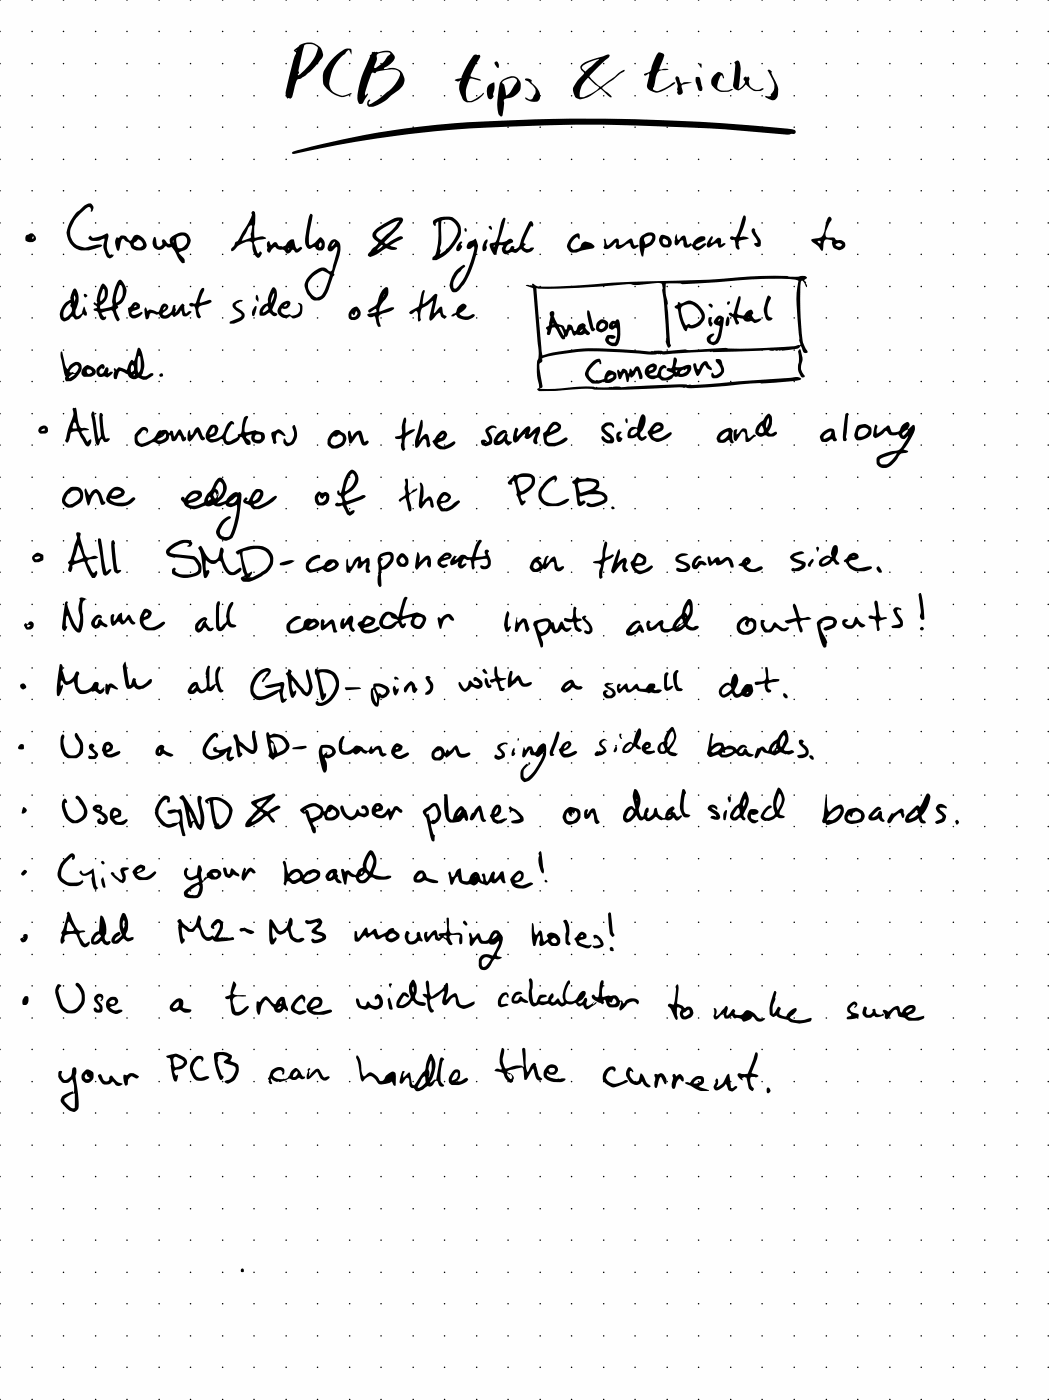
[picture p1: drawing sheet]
<svg xmlns="http://www.w3.org/2000/svg" width="157mm" height="210mm" viewBox="0 0 157 210" stroke-linecap="round" stroke-linejoin="round" font-family="sans-serif">
<path d="M0 0h157v209.6h-157z" fill="#fefefe"/>
<g fill="#000">
<path d="M-.1 -.1h.2v.2h-.2zM-.1 4.6h.2v.2h-.2zM-.1 9.4h.2v.2h-.2zM-.1 14.3h.2v.1h-.2zM-.1 19h.2v.1h-.2zM4.7 -.1h.2v.2h-.2zM9.4 -.1h.2v.2h-.2zM14.2 -.1h.2v.2h-.2zM18.9 -.1h.2v.2h-.2zM23.7 -.1h.2v.2h-.2zM28.4 -.1h.2v.2h-.2zM33.2 -.1h.2v.2h-.2z"/>
<path d="M37.9 -.1h.2v.2h-.2zM42.7 -.1h.2v.2h-.2zM47.4 -.1h.2v.2h-.2zM52.3 -.1h.1v.2h-.1zM56.9 -.1h.2v.2h-.2zM61.8 -.1h.1v.2h-.1zM66.5 -.1h.1v.2h-.1zM71.3 -.1h.1v.2h-.1zM76 -.1h.1v.2h-.1zM80.8 -.1h.1v.2h-.1zM85.5 -.1h.1v.2h-.1zM90.3 -.1h.1v.2h-.1z"/>
<path d="M95 -.1h.1v.2h-.1zM99.8 -.1h.1v.2h-.1zM104.5 -.1h.1v.2h-.1zM109.3 -.1h.1v.2h-.1zM114 -.1h.1v.2h-.1zM118.8 -.1h.1v.2h-.1zM123.6 -.1h.1v.2h-.1zM128.3 -.1h.1v.2h-.1zM133.1 -.1h.2v.2h-.2zM137.8 -.1h.1v.2h-.1zM142.6 -.1h.2v.2h-.2zM147.3 -.1h.2v.2h-.2z"/>
<path d="M152.1 -.1h.2v.2h-.2zM156.8 -.1h.2v.2h-.2zM-.1 23.8h.2v.1h-.2zM-.1 28.5h.2v.1h-.2zM-.1 33.3h.2v.1h-.2zM-.1 38h.2v.1h-.2zM-.1 42.8h.2v.2h-.2zM-.1 47.5h.2v.2h-.2zM-.1 52.3h.2v.2h-.2zM-.1 57h.2v.2h-.2zM-.1 61.8h.2v.2h-.2zM-.1 66.5h.2v.2h-.2z"/>
<path d="M-.1 71.4h.2v.1h-.2zM-.1 76.1h.2v.1h-.2zM-.1 80.9h.2v.1h-.2zM-.1 85.6h.2v.1h-.2zM-.1 90.4h.2v.1h-.2zM-.1 95.1h.2v.1h-.2zM-.1 99.9h.2v.2h-.2zM-.1 104.6h.2v.2h-.2zM-.1 109.4h.2v.2h-.2zM-.1 114.1h.2v.2h-.2zM-.1 118.9h.2v.2h-.2zM-.1 123.6h.2v.2h-.2z"/>
<path d="M-.1 128.4h.2v.2h-.2zM-.1 133.3h.2v.1h-.2zM-.1 138h.2v.1h-.2zM-.1 142.8h.2v.1h-.2zM-.1 147.5h.2v.1h-.2zM-.1 152.3h.2v.2h-.2zM-.1 157h.2v.2h-.2zM-.1 161.8h.2v.2h-.2zM-.1 166.5h.2v.2h-.2zM-.1 171.3h.2v.2h-.2zM-.1 176h.2v.2h-.2zM-.1 180.8h.2v.2h-.2z"/>
<path d="M-.1 185.5h.2v.2h-.2zM-.1 190.4h.2v.1h-.2zM-.1 195.1h.2v.1h-.2zM-.1 199.9h.2v.1h-.2zM-.1 204.6h.2v.1h-.2zM-.1 209.4h.2v.2h-.2z"/>
<path d="M8.8 160.4a1.15 1.15 0 0 0 .4 1.5 1.15 1.15 0 0 0 1.6-.3 2.77 2.77 0 0 1 .2 1.9l-.1-.2-.3 .1a2.19 2.19 0 0 0-1.5 1.1v.2a3.1 3.1 0 0 0 2 1.7 1.11 1.11 0 0 0 .7-1.4l-.3-2.5a2.85 2.85 0 0 1-.1-2v-.5a.3 .3 0 0 0-.2-.3 .3 .3 0 0 0-.4 .2v.3a1.25 1.25 0 0 1-1.2 1.4 .95 .95 0 0 1-.3-1.2zM9.7 164.4a2.5 2.5 0 0 1 1.5-.7v2l-.2 .2a2.15 2.15 0 0 1-1.4-1.3zM114.8 162.8v.7a.34 .34 0 0 0 .4 0 .34 .34 0 0 0 0-.5l-.2-.2zM107.2 161.4l-.2 .4 .1 .2-.1 .2a.55 .55 0 0 0-.1 .9 .55 .55 0 0 0 .9-.1l.6-.4 .2-.3a1.09 1.09 0 0 1 .4 .9l.6 .2 .3-.2a.54 .54 0 0 0 .4-.6h-.2l-.4 .3-.3-.1-.3-2.1-.3 .2a2.54 2.54 0 0 1-1.3 1.7l-.2 .1a.93 .93 0 0 0-.1-1.3zM102.6 162v.2l.7 .3 .9 .5a2.59 2.59 0 0 0 1.9 .3v-.2l-.1 .1-1.3-.5v-.2a.76 .76 0 0 0 .7-.6 .76 .76 0 0 0-.3-.8 1.42 1.42 0 0 0-1.7 .8l-.2 .2-.3-.1zM60.2 160.4l-.4 1.5a.27 .27 0 0 0 .4 .3l.6-.8 .2-.1a1.78 1.78 0 0 1 .3 1.3l.3 .3a.44 .44 0 0 1 .6 .3l.1 .1a1.5 1.5 0 0 0 1.4-.6l.3-.1a.68 .68 0 0 0 1-.6l.3-.2 .2 .1a.65 .65 0 0 0 .9 .7l.1-.1a1.44 1.44 0 0 1-.6-1.6v-.3a3.7 3.7 0 0 1 .6-2 .35 .35 0 0 0-.6-.3l-.6 3.3h-.2l-.7 .5 .1-.3a3.5 3.5 0 0 0 .1-4l-.1-.1a1.67 1.67 0 0 0-.7 1.3l-.1 .7a.97 .97 0 0 1-.5 .9l-1.3 1.8-.2-.2-.4-1.6-.1-.1-.8 .8a1.01 1.01 0 0 1 .1-1zM100.7 160.8l-.1 .3a.61 .61 0 0 1 0 .8 .83 .83 0 0 0 .2 1.1l.2-.1a1.71 1.71 0 0 1 .7-1.4l.5 .4a.73 .73 0 0 0-.5-1.1l-.5 .3-.2-.3zM98 160.8v.9a1.21 1.21 0 0 0 .1 1.2l.2-.1 .5-1.6 .2 .1 .6 1a1.12 1.12 0 0 0-.7-1.7h-.1a.51 .51 0 0 1-.7 .1zM113 157.6l-1.1 3.1h-.9a.36 .36 0 0 0-.6 .1 .36 .36 0 0 0 .2 .5l.5 .4v-.3l.1-.1 .2-.1 .3 .1 .4 1.6 .5 .4a.32 .32 0 0 0 .2-.3 .32 .32 0 0 0-.2-.3 1.66 1.66 0 0 1-.3-1.4l.3-.1a.86 .86 0 0 0 .9-.2l-1-.4 .4-1.1a2.72 2.72 0 0 0 .4-1.9zM63.2 161.3l.3-.2a.94 .94 0 0 1-.2 1.3l-.1 .2a.47 .47 0 0 1-.7 .1zM90.7 160.1a1.37 1.37 0 0 0 .2 2.2 1.44 1.44 0 0 0 1.9 .2l.5-.3a.8 .8 0 0 0 .7-.5 .61 .61 0 0 0-.8 .2 1.71 1.71 0 0 1-2.3-.2l-.1-.2a1.24 1.24 0 0 1 .6-1.3 .36 .36 0 0 1 .5 .1l-.1 .1a.42 .42 0 0 0 .3-.6 .42 .42 0 0 0-.6-.2l-.4 .1zM94 159.8a1.49 1.49 0 0 0 .2 2.1 1.09 1.09 0 0 0 1.9 0 1.33 1.33 0 0 0 .9 .9l.2-.1 .2-.1a2.39 2.39 0 0 1-1.1-1.5l-.3-.4h-.2v.4a.64 .64 0 0 1-.5 .8 1.16 1.16 0 0 1-.9-1.6l.4 .1a.67 .67 0 0 0-.8-.6zM67.8 160.3a1.77 1.77 0 0 0-.5 1.8l.4 .3h1l.5-.2a1.2 1.2 0 0 0 .9-.7l-.3-.2-.9 .5h-.5a1.4 1.4 0 0 0 .3-1.6l-.4-.1zM53.4 158l-.1 .3a8 8 0 0 1 .6 3l.4 .6a1.81 1.81 0 0 1 1.3-.8 2.73 2.73 0 0 1 1.1 1.1 2.93 2.93 0 0 0 1.9-.3l.3 .5 .2 .1a3.5 3.5 0 0 0 0-2 .67 .67 0 0 0-1 .3l-.2 .1a1.38 1.38 0 0 1-1 .9 2.64 2.64 0 0 0-1.5-1.3l-.8 .6h-.2a4.4 4.4 0 0 1-.4-2.2l-.3-.7zM18.5 160.9a1.94 1.94 0 0 0 .4 1.6l.2-.2a1.01 1.01 0 0 1 .7-1.2l.3 .2a.38 .38 0 0 0 .4 .1 .38 .38 0 0 0 .3-.3 1.24 1.24 0 0 0-1.8-.1zM14.7 161a2.15 2.15 0 0 0 .8 1.3h.8l.4-.3a.35 .35 0 0 1 .5 .3 .67 .67 0 0 0 1.1-.1 2.25 2.25 0 0 1-1.5-1.2h-.2a.54 .54 0 0 0-.3 .7 .61 .61 0 0 1-.7 .1 .61 .61 0 0 1-.3-.6l-.3-.4zM104 161.8l.4-.3a.31 .31 0 0 1 .4 0 .31 .31 0 0 1 .1 .4 1.38 1.38 0 0 1-1.1 .3zM32.1 157.7a7 7 0 0 0 .9 3.9 .39 .39 0 0 0 .4-.3 .39 .39 0 0 0-.2-.4 4.1 4.1 0 0 1-.6-2.2 .62 .62 0 0 1 .2-.7 .62 .62 0 0 1 .8 0l.5 .2v.1l-.6 .5v.3l1.1 .3a.69 .69 0 0 1 .6 .4 .69 .69 0 0 1-.1 .7 1.76 1.76 0 0 1-1.5 1.3 .53 .53 0 0 0 .5 .4 .53 .53 0 0 0 .5-.2 2.29 2.29 0 0 0 1-2.6l-.2-.2-.9-.4a.8 .8 0 0 0 .1-.9 2.66 2.66 0 0 0-2.5-.2zM12.7 160.3a.95 .95 0 0 0-.5 1.1 .95 .95 0 0 0 1.1 .7 1.08 1.08 0 0 0 .5-1.7 .7 .7 0 0 0-1.1-.1zM81.9 159.6a1.21 1.21 0 0 0 0 2l1 .4h.7a.87 .87 0 0 0 1-.5h-.9a2.27 2.27 0 0 1-1.9-.6l.1-.2a1 1 0 0 0 1.6-.6 .91 .91 0 0 0-.6-.8 .91 .91 0 0 0-1 .3zM75.1 156.9l-.2 .7a3.3 3.3 0 0 0 .2 2.4l-.3 .1a.5 .5 0 0 0-.8 .2l.3 .1a1.1 1.1 0 0 1 1.2 .6 1.44 1.44 0 0 0 1 1.1 .79 .79 0 0 0 .4-.9 .79 .79 0 0 0-.7-.6l-.2-.1-.1-.1 .2-.2 2-.4a1.85 1.85 0 0 1 .3 1.4l.1 .4h.3l.9-1.6 .2 .3a1.62 1.62 0 0 0 .7 1.4 .34 .34 0 0 0 .5-.3l-.5-.5-.5-1.7a.4 .4 0 0 0-.5 .2l-.6 1a5.4 5.4 0 0 1-.4-2.8v-.6a.24 .24 0 0 0-.3-.1 .24 .24 0 0 0-.2 .2l.2 2.6a2.29 2.29 0 0 0-2.2 .2h-.4a2.24 2.24 0 0 1-.3-2.3l.1-.2a.37 .37 0 0 0-.4-.5zM40.7 160.2l-.6 1.3 .2 .2a.35 .35 0 0 0 .2 .6h.2l-.2-.6 .1-.3a1.04 1.04 0 0 0 1.2 .5l.9-.2a.74 .74 0 0 1 1.1-.1h.5l.5-.3a.49 .49 0 0 0 .9-.1l-.2-.1-.1 .1-.2-.2a1.52 1.52 0 0 0-1-1.1 1.89 1.89 0 0 0-1 1.3v-.1a.57 .57 0 0 1-.8 .4 1.42 1.42 0 0 1-1.6-.6 .98 .98 0 0 1 1.3-.6l.2 .5a.64 .64 0 0 0 .2-.8 .64 .64 0 0 0-.8-.3zM46.1 160l-.1 .1 .1 .3a1.44 1.44 0 0 0-.2 1.1l.4-.1 1.1-1 .2 .3a1.07 1.07 0 0 0 1.3 1l.4-.3v-.2l-.2-.1-.6 .2-.9-1.3a1.75 1.75 0 0 0-1.3 1.1v-.5l-.1-.2 .2-.4-.1-.1zM68.1 160.6l.3-.1a.79 .79 0 0 1-.8 1.2v-.3zM12.8 160.8h.2l.1 .3 .3 .3a.41 .41 0 0 1-.6 .1 .41 .41 0 0 1 0-.7zM76 160.6l.2 .2a.32 .32 0 0 1 .4 .1 .32 .32 0 0 1 0 .5l-.1 .1h-.1l-.2-.2a.49 .49 0 0 1-.2-.7zM64.5 158.8h.1v.4a3.7 3.7 0 0 1-.4 2h-.1l.2-.7a1.87 1.87 0 0 1 .2-1.7zM29.2 158.3a2.11 2.11 0 0 0 .3 3.4 1.9 1.9 0 0 0 1.8-.5l-.1-.1h-.4a1.09 1.09 0 0 1-1.6-.3 1.56 1.56 0 0 1 .7-2.3l.2 .1v.3a.44 .44 0 0 0 .4-.5 .44 .44 0 0 0-.6-.4l-.4 .1zM44.1 160.6l.3-.3a.51 .51 0 0 1 0 .7 .51 .51 0 0 1-.6 .2zM24.9 158.1l.2 .2 .2 .1a1.04 1.04 0 0 1 .3 1l-.1 .1a5.3 5.3 0 0 0 .6 2.3l.2 .1a1.12 1.12 0 0 0 .3-1l-.3 .1-.2-.5a.57 .57 0 0 1 .7-.4 1.12 1.12 0 0 0 1.1-1.5 2.34 2.34 0 0 0-3-.6zM26.1 158.3l.3-.1 .9 .4a.49 .49 0 0 1 .2 .6 .49 .49 0 0 1-.5 .3l-.3 .2a.39 .39 0 0 1-.5 0 .39 .39 0 0 1-.2-.4l-.1-.7zM115.9 148.4a5.7 5.7 0 0 0-.7 3.5 .56 .56 0 0 0 1 .1 1.86 1.86 0 0 0 1.4 .6l.5 .2a2.75 2.75 0 0 0 2.3 .3l.8-.2 .2-.3v-.2a3.8 3.8 0 0 1-3.1 0l-.1-.1 .2-.2a1.72 1.72 0 0 0 .8-1v-.1a1.1 1.1 0 0 0-1.2 .6l-.2 .3a.45 .45 0 0 1-.8 .1 .48 .48 0 0 1-.4-.4 .48 .48 0 0 1 .2-.5 .34 .34 0 0 0-.3-.4h-.1a1.57 1.57 0 0 1-.7 1 3.2 3.2 0 0 1 .4-2.2l-.1-.1 .2-.9-.2-.2zM106.8 150.9l.1 .7a.85 .85 0 0 0 .1 1 .59 .59 0 0 0 .7-.5l.5-.3 .1 .1a.57 .57 0 0 0 .5 .6 .57 .57 0 0 0 .6-.4 .31 .31 0 0 1 .4 .3h.2a1.11 1.11 0 0 1 1.3 .5 1.88 1.88 0 0 0 1.3-.7l.2 .1a.87 .87 0 0 0 .8 .6 .87 .87 0 0 0 .9-.5h-.2a1 1 0 0 1-1.3-.6l-.9-.6a.66 .66 0 0 0-.9 .5 .79 .79 0 0 1-1.3-.1l.1-.3-.1-.2a.38 .38 0 0 0-.6 .4l-.3 .4-.3 .1v-.3l.2-.7-.2-.4-.7 .7a1.22 1.22 0 0 1-.9 .8 1.07 1.07 0 0 0-.1-1.2zM132.1 151.2v.2l.3 .6a.35 .35 0 0 0 .1 .5 .35 .35 0 0 0 .5-.1l.3-.5a1.28 1.28 0 0 1 .8-.8l.2 .2v.3a.63 .63 0 0 0 .8 .7h.3l.7 .5h1.3l.9-.4v-.4a3.3 3.3 0 0 1-2.4 .2 .47 .47 0 0 1 .6-.5 .67 .67 0 0 0 .5-.9 .67 .67 0 0 0-.9-.3 1.69 1.69 0 0 0-1.1 1l-.1 .1-.2-.3a.7 .7 0 0 0-.4-.7 2.29 2.29 0 0 0-1.4 .8 .67 .67 0 0 0-.8-.2zM127 150.5a.74 .74 0 0 0 .3 1.2l.1 .2-.1 .2-.5 .1-.1 .3h1.1a.51 .51 0 0 0 .6-.1 .51 .51 0 0 0 .1-.6 1.4 1.4 0 0 1-1.3-.8l.6-.6 .2 .1-.2 .3a.47 .47 0 0 0 .5-.6 .47 .47 0 0 0-.8-.1zM101.2 147.4a.47 .47 0 0 0 0 .6l-.4 2.3h-.2a.32 .32 0 0 0-.5 0 .32 .32 0 0 0 .1 .5l.2 .3a3.4 3.4 0 0 0 .8 1.6 .49 .49 0 0 0 .1-.7v-1a.34 .34 0 0 1 .5-.1 .34 .34 0 0 1 0 .5 .8 .8 0 0 0 .1 .9 .8 .8 0 0 0 .8 .3 1.1 1.1 0 0 0 1.1-1.1 .78 .78 0 0 0-1-.8l-.3 .2-.4-.4-.7-.3v-.4a6.3 6.3 0 0 0 .1-2.4zM129.3 150.7a1.08 1.08 0 0 0 .1 1.5l.3 .1a1.48 1.48 0 0 0 1.1-.3 1.24 1.24 0 0 0 1.5-.1l-.2-.2a.71 .71 0 0 1-.8 .1 .71 .71 0 0 1-.3-.8 .27 .27 0 0 0-.4 .1 .27 .27 0 0 0 0 .3 .52 .52 0 0 1-.4 .5 .52 .52 0 0 1-.6-.3v-.3a.33 .33 0 0 0 .1-.5 .33 .33 0 0 0-.4-.1zM102.4 151.5h.1l.4-.3h.2l.1 .5-.4 .3a.34 .34 0 0 1-.5 0 .34 .34 0 0 1 .1-.5zM34.9 146.9l-.4 2-.8 .3a.38 .38 0 0 0 .2 .4 .38 .38 0 0 0 .5-.1l.2 1.2a1.12 1.12 0 0 0 .6 1.3 2.01 2.01 0 0 0 2-1.4 .87 .87 0 0 0-.9 .6 .85 .85 0 0 1-1.1 .2l-.1-.4a1.79 1.79 0 0 1-.1-1.6 1.68 1.68 0 0 1 1.4-.2l.4-.1-.1-.1h-.7a1.16 1.16 0 0 1-1.1-.3v-.2a1.45 1.45 0 0 0 .4-1.3zM46.5 149.6l-.3 .4a1.13 1.13 0 0 0-.2 1.2 1.13 1.13 0 0 0 1.1 .7h1.3l1-.3a.25 .25 0 0 0 .3-.3 .25 .25 0 0 0-.4-.2 3.9 3.9 0 0 1-2.5 .2v-.1l.5-.3a.89 .89 0 0 0 .9-1.2 .89 .89 0 0 0-1.4-.3zM44.2 149.6a1.63 1.63 0 0 0-.6 1.6l.5 .4 .7 .3 1-.4a.46 .46 0 0 0-.7-.2 .69 .69 0 0 1-.9-.3 .69 .69 0 0 1 .2-.8l.3-.5a.33 .33 0 0 1 .3-.2 .33 .33 0 0 1 .4 .2v.2l.2 .2v-.1a.72 .72 0 0 0-.5-1.1zM38.4 149.9a3 3 0 0 0 .3 2l.2-.1a3.2 3.2 0 0 1 .8-2.1 1.69 1.69 0 0 1 .9 .9l.3 .2a.8 .8 0 0 0 1 .7l.6-.5 .4 .3a.37 .37 0 0 0 .2-.3 .37 .37 0 0 0-.2-.4l-.2-.7a.55 .55 0 0 0-.4-.7 .55 .55 0 0 0-.6 .4l-.4 .6-.2 .1-.3-.2-.7-.8a.62 .62 0 0 0-1 .3l-.2 .4zM16.2 149.5a1.3 1.3 0 0 0-.3 1.3 1.3 1.3 0 0 0 1.1 .9 1.26 1.26 0 0 0 1.3-.4 .59 .59 0 0 0-.8-.1 1 1 0 0 1-1-.4l.2-.2a.77 .77 0 0 0 .8-.2 .77 .77 0 0 0 .1-.8 .84 .84 0 0 0-1.4-.1zM8.6 147.4a1.93 1.93 0 0 0-.1 2.1l.1 .4a1.97 1.97 0 0 0 1.7 1.8 1.97 1.97 0 0 0 2.1-1.2 2.64 2.64 0 0 0-.8-3.4l-.3 .2a.44 .44 0 0 0 .3 .5 2.02 2.02 0 0 1 .5 2.1 2.02 2.02 0 0 1-1.7 1.4 1.94 1.94 0 0 1-1.4-1.8l-.1-.6a1.23 1.23 0 0 1 .3-1.4l-.3-.2zM135.7 151.3l.6-.4h.2a.78 .78 0 0 1-.9 .6zM63.8 146.9l-.1 .5 .2 1.3v.1h-.6v.1l.1 .2a.96 .96 0 0 1 .6 1.1l.1 .8a.6 .6 0 0 0 .7 .5l.1-.3a1.67 1.67 0 0 1-.5-1.5 6.4 6.4 0 0 0 2-1.4 1.54 1.54 0 0 1-.2 1.2 .57 .57 0 0 0 .5 .9 .74 .74 0 0 0 .5-.6 .69 .69 0 0 1 .9-.5l.1 .3a1.28 1.28 0 0 0 .7 1.3 1.28 1.28 0 0 0 1.4-.2 .81 .81 0 0 0 .8-.8h-.1a3.7 3.7 0 0 1-1.9 .5 .76 .76 0 0 1-.5-.8l-.2-.7-.2-.2a2.2 2.2 0 0 0-1.4 .9l-.1-.1a3.6 3.6 0 0 0 .3-2.3h-.3a3.3 3.3 0 0 1-1.6 1.6l-.5 .4a1.39 1.39 0 0 1-.4-1.4v-.9l-.3-.1zM26 149.8l-.2 .3a.71 .71 0 0 0-.4 .9 .71 .71 0 0 0 .9 .4l.5-.3a2.14 2.14 0 0 0 1.6 .4l.2-.2v-.2l-.6-.1a.64 .64 0 0 1-.7-.3 .96 .96 0 0 0-.3-1.2h-.4zM14.4 148.9a.82 .82 0 0 0 .2 1.4 .47 .47 0 0 1 .1 .8l-.4-.3-.2 .1a.57 .57 0 0 0 .1 .6 .57 .57 0 0 0 .7 .1 .64 .64 0 0 0 .4-1v-.1a1.46 1.46 0 0 1-.7-1.1l.2-.2h.2l.2 .3-.1 .3a.59 .59 0 0 0 .3-.9 .59 .59 0 0 0-1 0zM79.3 146.5l-.1 .1a3.7 3.7 0 0 1-.1 2 2.33 2.33 0 0 0 .6 2h.5a.69 .69 0 0 1 1-.1l.3-.1a.81 .81 0 0 1 1.1 .2l.8-.4a.82 .82 0 0 0 1 .3h.1a.78 .78 0 0 1 .9-.2l.5-.1a.38 .38 0 0 1 .5 .3 .41 .41 0 0 0 .7 0 .29 .29 0 0 1 .3 .3 .51 .51 0 0 0 .9 0l1-.7-.1-.1-.5 .3 .2-.4a1.61 1.61 0 0 1-1.1 .6v-.3a.72 .72 0 0 0-.1-.9l-.2 .1a.74 .74 0 0 1-.9 .7 .43 .43 0 0 1 .4-.4 1.28 1.28 0 0 0 .6-1.3 .6 .6 0 0 0-.9 .3l-.1 .3a1.15 1.15 0 0 1-1.9 .6 3.1 3.1 0 0 1 .6-2.5v-.3l-.1-.1a3.7 3.7 0 0 0-1 2.5l.2 .7-.2 .2a.88 .88 0 0 1-.6-.6l-.3 .1a.5 .5 0 0 1-.8 .3v-.3a.56 .56 0 0 0 .2-.9l-.2 .1-.4 .6a.38 .38 0 0 1-.3 .5h-.8l-.2-.1a.61 .61 0 0 1 .8-.5l.2-.2a.82 .82 0 0 0-.8-.2 .82 .82 0 0 0-.5 .7l-.2 .5-.4-.1a3.8 3.8 0 0 1-.2-2.4v-.8a.33 .33 0 0 0-.4-.3zM90 146.8l-.2 .5-.3 1.9a.62 .62 0 0 1-.7-.3 .36 .36 0 0 0-.3 .3 .36 .36 0 0 0 .3 .4l1.2 .6a.26 .26 0 0 0 .3 0 .26 .26 0 0 0 0-.4l.1-.1h.2l.1 .2a.85 .85 0 0 0 1.1 .9h.3a.73 .73 0 0 0 .7-.8l.1-.1 .1 .1-.3 .8v.4a1.5 1.5 0 0 0 1.1-.9 .93 .93 0 0 1 1.5-.1l.1 .1a.43 .43 0 0 0 .2-.5 .43 .43 0 0 0-.5-.3 1.49 1.49 0 0 0-1.8 .7l-.2-.4a.72 .72 0 0 1-.7-.6l-.4-.2-.6 .1-.3-.1-.9 .2a3 3 0 0 1 .1-1.8h-.1a.34 .34 0 0 0 .2-.4 .34 .34 0 0 0-.4-.2zM53.3 149.5a1.24 1.24 0 0 0 .4 1.3 1.24 1.24 0 0 0 1.4 .1l.1-.1 .3 .1a1.14 1.14 0 0 0 1.5-.1 1.14 1.14 0 0 0 .1-1.5l-.1-.2a.47 .47 0 0 0-.7-.2 .47 .47 0 0 0-.1 .7l.3-.1a.64 .64 0 0 1 .2 .9 .64 .64 0 0 1-.9 .1l-.3-.1-.4-.5-.2 .1a.59 .59 0 0 1-.6 .6l-.4-.2-.3-.9zM41.5 150.9l.5-.3a.3 .3 0 0 1-.1 .3 .3 .3 0 0 1-.4 0zM61.7 146.7a2.3 2.3 0 0 0-.2 2.5 1.66 1.66 0 0 1-1.6 1.2h-.1a2.74 2.74 0 0 1 .7-1.4l.7 .3a.67 .67 0 0 0-.8-.8l-.2 .2a3 3 0 0 0-.9 1.7v.2a.7 .7 0 0 0 .9 .3h.2a3 3 0 0 0 1.3-1.1 2.12 2.12 0 0 0 1.4 .8h.2a.33 .33 0 0 0 .4-.4v-.1l-.5-.1a.84 .84 0 0 1-1-.4 .84 .84 0 0 1 .1-1 2.02 2.02 0 0 0-.5-2zM58.1 149.5l-.1 .1 .2 1.3a.3 .3 0 0 0 .3 .2 .3 .3 0 0 0 .3-.1l-.5-1.7zM26.3 150.2l.4-.3a.64 .64 0 0 1-.1 .8 .64 .64 0 0 1-.7 .1zM75.1 148.7a1.64 1.64 0 0 0-.4 1.9 1.52 1.52 0 0 0 1.4-.2l-.3-.2-.7 .1a1.05 1.05 0 0 1 .7-1.4l.1 .1a.16 .16 0 0 0 0 .3 .16 .16 0 0 0 .2 0 .58 .58 0 0 0-.3-.7 .58 .58 0 0 0-.7 .1zM47 149.8a.44 .44 0 0 1 .8 .1 .44 .44 0 0 1-.5 .6l-.8 .2zM3.7 149.2a.92 .92 0 0 0-.2 1.2 .78 .78 0 0 0 .8-.4 .78 .78 0 0 0-.1-.8zM91.2 149.9l.3 .2 .3-.6a.46 .46 0 0 1 .4 .6 .46 .46 0 0 1-.7 .2h-.2zM16.4 149.9a.38 .38 0 0 1 .5-.2 .38 .38 0 0 1 .2 .5l-.2 .1a.46 .46 0 0 1-.5-.2zM77 148.7a1 1 0 0 0-.2 1.5 1.36 1.36 0 0 0 1.3-.3 .7 .7 0 0 0 .9 .1l-1-.9-.2 .1a.57 .57 0 0 1-.9 .5 1.08 1.08 0 0 1 1.2-.9 .67 .67 0 0 0-1.1-.1zM82.2 160a.53 .53 0 0 1 .9 .1 .51 .51 0 0 1-.8 .4l-.2-.4zM61.8 147.7h.1v.8l-.2-.3zM70.3 139.7l-.1 .2 .1 1a.5 .5 0 0 0 .3 .7l.8-1.1h.1a.9 .9 0 0 0 1.2 .8h.2a.26 .26 0 0 1 .5 .1 1.55 1.55 0 0 0 1.2-.5 4.5 4.5 0 0 1-.8 2.1h-.1a1.3 1.3 0 0 0-2 .7l-.1 .9a.85 .85 0 0 0 .8 .6 .85 .85 0 0 0 .8-.4l.2-.3a1.53 1.53 0 0 1 .7-1 .72 .72 0 0 0 1-.2l-.6-.2a.88 .88 0 0 1 .3-1.1 1.95 1.95 0 0 0-.1-2.5 .77 .77 0 0 0-1.3 .4 .88 .88 0 0 1-1.3 .8l-.4-1h-.2l-.5 .6-.2 .1-.1-.1-.2-.5-.1-.2zM72.3 143.5a.77 .77 0 0 1 1.1 .1 1.83 1.83 0 0 1-1.1 1.1l-.2-.2v-.6zM91.4 141.8l-.2 .1 .1 .4 .4 .1a.35 .35 0 0 0 .1-.4 .35 .35 0 0 0-.3-.3zM86.8 139.6l-.8 .9v.2l.4 .8 1.3 .4a.63 .63 0 0 0 .8-.5 1.77 1.77 0 0 1-1.9-.5 .96 .96 0 0 1 1-.4 .6 .6 0 0 0 0-.8 .6 .6 0 0 0-.8-.1zM88.8 140v.2l.2 .3a.43 .43 0 0 1 .4 0 .43 .43 0 0 1 .3 .4l.2 .4a1.47 1.47 0 0 1-1.2 .3v.1a.91 .91 0 0 0 1.3 0 .56 .56 0 0 0 .1-.9 1.46 1.46 0 0 0-1.2-.9zM10.2 136.5l-.1 .1a9.5 9.5 0 0 1-.9 3 .72 .72 0 0 1-.1 .9v.6l.1 .1a.6 .6 0 0 0 .4-.8 .78 .78 0 0 1 1-.6h.2a.56 .56 0 0 1 .8 .5l.3 .6a.84 .84 0 0 0 1.2 .7l.3-.4v-.2l-.1-.1-.6 .4-.4-.5a.91 .91 0 0 1-.3-1.2l.7-.1-.1-.2a.99 .99 0 0 1-1.3-.7l-.9-1.9zM79.6 138.2v.4a9.8 9.8 0 0 0 .2 2.9h.3a2.39 2.39 0 0 1 .7-1.4v.6a.6 .6 0 0 0 .2 .9l1-.5a1.09 1.09 0 0 0 1.7 .2 1.22 1.22 0 0 0-.3-1.4 1.22 1.22 0 0 0-1.4-.1l-.2 .2 .1 .1a.33 .33 0 0 1 0 .5l-.4 .3a1.54 1.54 0 0 1-.3-1.1l-.1-.3-.3-.2-.5 .6a.79 .79 0 0 1-.4-.9l-.1-.7zM15.1 137l-.3 2.4a1.33 1.33 0 0 0-1 1.9 1.16 1.16 0 0 0 1.4-.5l.3 .5 .4 .2a.47 .47 0 0 0 .6-.6l-.1-.1a.56 .56 0 0 1-.7-.1 .56 .56 0 0 1 .1-.8 3 3 0 0 0-.6-2.9zM84.4 137.8l-.1 .2a2.65 2.65 0 0 1 .3 2.1v1a.38 .38 0 0 0 .4 .4 .38 .38 0 0 0 .4-.3 1.09 1.09 0 0 1-.2-1.3 2.65 2.65 0 0 0-.4-2.2zM60.8 139.4a1.38 1.38 0 0 0 .5 2 1.7 1.7 0 0 0 1.4-.6l.5 .1 .1-.1-.3-.5-.2-.7a.4 .4 0 0 0-.4 .1 .4 .4 0 0 0 0 .5 .85 .85 0 0 1-1.2 .6l-.1-.4a.51 .51 0 0 1 .2-.7l-.2-.3zM40.4 137.6l-.1 .6a8.5 8.5 0 0 0 .2 3.1h.5l.4-.8-.2-.2-.2 .2a.69 .69 0 0 1-.3-.7l.1-1a1.71 1.71 0 0 0 1.2 1.1l.7-.3 .2-.3a.79 .79 0 0 1 .4 .8 1.29 1.29 0 0 0 1 .9 1.29 1.29 0 0 0 1.2-.4l-.1-.2h-.4a.86 .86 0 0 1-1.3-.5l-.2-1 .3-.7a.51 .51 0 0 0-.4-.8l-.2 .4a1.51 1.51 0 0 1-1.4 1.5l-.6-.8a1.19 1.19 0 0 0-.7-.9zM63.6 139.6a1.32 1.32 0 0 0 .3 1.4 .85 .85 0 0 0 .6-.6l.4-.4 .2 .1a.55 .55 0 0 0 .2 .6 .55 .55 0 0 0 .8-.2l.2-.1 .2 .1a.93 .93 0 0 1 .6 .8l.3 .2 .3-.1v-.2l-.2-.3a.56 .56 0 0 1 0-.9h1.3l-.1 .7a.5 .5 0 0 0 .2 .7l.3-.2a1.85 1.85 0 0 0-.3-1.5 .96 .96 0 0 0-.9 0h-.4a1.31 1.31 0 0 1-.4-1.4v-.9l-.2-.1-.2 .1 .1 .9a1.49 1.49 0 0 1-.2 1.3l-.6 .1a.31 .31 0 0 0-.3 0 .31 .31 0 0 0-.1 .4l.2 .1v.1h-.3l-.2-.8-.1-.2-.2-.1-.3 .2-.7 .8a.57 .57 0 0 1-.1-.7h-.3zM26.7 137.7l-.2 .2a.51 .51 0 0 1 .2 .7l.2 1.8 .2 .9a.46 .46 0 0 0 .5-.4 .46 .46 0 0 0-.2-.5l-.2-.9a.55 .55 0 0 1 .1-.7l.4 .3a.99 .99 0 0 0 1.7-.2 .85 .85 0 0 1 .7 .9 1.09 1.09 0 0 0 1.6 .8h.1a.9 .9 0 0 0 1.1 .3l2-.2a.24 .24 0 0 0 .1-.3 .24 .24 0 0 0-.2-.1l-.4 .1-1.2-.1-.4 .1-.1-.1v-.1a2.36 2.36 0 0 0 .6-2.1 .75 .75 0 0 0-.6-.5 .75 .75 0 0 0-.8 .4l-.1 .2a.42 .42 0 0 0-.2 .6 .42 .42 0 0 0 .5 .2v-.1a.32 .32 0 0 1 0-.4 .32 .32 0 0 1 .3-.1 .3 .3 0 0 1 .4-.2 .3 .3 0 0 1 .1 .4l-.7 1.6h-.1l-.3-.1a.9 .9 0 0 1-1.1 0l-.1-.3a3.4 3.4 0 0 1-.6-2.1 .47 .47 0 0 0-.3-.7l-.1 .1a3.1 3.1 0 0 1-.7 1.8 .54 .54 0 0 1-.9-.2 2.12 2.12 0 0 1-1-1.1zM18.3 136.7a3.6 3.6 0 0 0-.1 3.3 1.57 1.57 0 0 1-1 .8l.2-.4 .6-.5v-.3l-.1-.1a1.42 1.42 0 0 0-1.2 1.5 .91 .91 0 0 0 1.5-.3l.3-.2a.85 .85 0 0 0 1.5 0v-.2l-.6 .1a.45 .45 0 0 1-.6-.4 3.2 3.2 0 0 0-.2-3.3zM45.7 137.8a.43 .43 0 0 0 .1 .4 .43 .43 0 0 0 .5 .1l1-.3 .4 .1-.2 .4-.8 .7-.1 .3 .4 .3 1.2 .3v.2a1.17 1.17 0 0 1-1.2 .3l-.2-.1a.33 .33 0 0 0-.2 .3 .33 .33 0 0 0 .2 .3 1.97 1.97 0 0 0 2-.7 .91 .91 0 0 0-1.1-.9l-.3-.2v-.2a1.17 1.17 0 0 0 .8-1.3l-.3-.3h-.3a3.1 3.1 0 0 1-1.9 .3zM3.5 139.9v.1a.34 .34 0 0 1-.3 .4 .43 .43 0 0 0 .2 .7 .43 .43 0 0 0 .5-.3 .54 .54 0 0 0 .3-.6 .54 .54 0 0 0-.4-.4zM82.5 140.8a.4 .4 0 0 1 .8 0 .4 .4 0 0 1-.8 0zM53.1 139.4v1.3l.3 .2a.67 .67 0 0 0 .7-.5l.5-.4 .4 .4 .8-.6 .2 .2a.61 .61 0 0 0 .4 .6 .61 .61 0 0 0 .7-.3l.5-.1 .1 .1a.91 .91 0 0 0 .6 .7 .91 .91 0 0 0 .9-.2 .72 .72 0 0 0 .6-.7 .72 .72 0 0 0-.6-.7l-.2-.3a.41 .41 0 0 0-.7-.1 2.87 2.87 0 0 1-1.6 1l-.4-1h-.3l-.6 .6-.2 .1-.2-.2a.54 .54 0 0 0-.2-.7l-.3 .3-.8 1.2a.47 .47 0 0 1-.3-.6l-.1-.3zM14.4 140.1a.38 .38 0 0 1 .3-.2 .38 .38 0 0 1 .4 .2v.1l-.7 .6-.4 .1zM3.5 140.4v.2zM66.4 140.1h.4v.4l-.4-.3zM58.2 147.3l.1 .3 .2 .2a.38 .38 0 0 1 .2-.5l-.2-.1zM58.3 139.9a.58 .58 0 0 1 1 .2l-.1 .1a1.19 1.19 0 0 1-.9 .3l-.2-.2zM87 140l.1-.1 .2 .2-.3 .2-.1-.1zM74 139.8l.2-.1 .2 .2-.2 .3-.5 .3zM91.1 136.6l-.1 .4 .2 2.7 .3 .4 .2 .1 .3-.2-.3-.6-.3-2.7-.1-.1zM35.9 139l-.1 .2 .3 .3 .6-.1a.91 .91 0 0 0 1.4 .1 .81 .81 0 0 0-.8-.3l-.3-.1a.92 .92 0 0 0-1.1-.1zM18.5 137.8a.38 .38 0 0 1 .1 .5l.1 .2-.2 .5a1.25 1.25 0 0 1 0-1.2zM10.2 138.1l.2-.2 .7 1.3a1.06 1.06 0 0 1-1.1 .1zM68.2 161.9h.2zM69.4 137.9l-.1 .3 .4 .4 .1-.1a.49 .49 0 0 0-.3-.7zM27.9 129.9a1.09 1.09 0 0 0-.1 1.5 1.09 1.09 0 0 0 1.5 .1h.4l.1 .5a5.2 5.2 0 0 0-2.2 1.5 .74 .74 0 0 0 .1 .7 .74 .74 0 0 0 .8 .2h.2a1.32 1.32 0 0 0 1.7-1.4v-.3a.65 .65 0 0 1 .2-.9 .66 .66 0 0 1 1.1-.2 1.09 1.09 0 0 0 1.4-.9 1.15 1.15 0 0 0-1.2-.6 1.15 1.15 0 0 0-.9 1v.2a.46 .46 0 0 0-.6 .5 1.06 1.06 0 0 1-.3-1.2 .76 .76 0 0 0-.3-1.1l-.2 .1-.1 .6a.91 .91 0 0 1-1.1 1.1 .69 .69 0 0 1-.2-1.2zM28.2 133.5l1-.8a.48 .48 0 0 1 .6-.2 1.74 1.74 0 0 1-.4 1.5h-.3a1.21 1.21 0 0 1-1-.3zM77.1 130.7l-.7 .9a1.43 1.43 0 0 0 1.8 1.4 2.84 2.84 0 0 0 1.6-.7l-.1-.1a1.95 1.95 0 0 0-1.4 .3 1.71 1.71 0 0 1-1.3-.3l.3-.1a.95 .95 0 0 0 1-.6 .95 .95 0 0 0-.3-1.1l-.4-.1zM12 130.4a.65 .65 0 0 0 .7 .7l.9-.3a.43 .43 0 0 1 .1 .7l.3 1.3 .2 .3 .2 .1 .3-.3-.2-.1-.1-.3-.4-2.5h-.1a2.23 2.23 0 0 1-1.5 .7l-.3-.4zM15.4 131.3a.7 .7 0 0 0-.2 1l.3 .5 .2 .1a.87 .87 0 0 0-.1-.9zM9.7 128.5a3.3 3.3 0 0 0-1 2.8 2.38 2.38 0 0 0 1.8 1.3h1l.5-.2 .5-.4-.2-.2 .1-.1a1.81 1.81 0 0 1-1.8 .4 1.44 1.44 0 0 1-1.3-.8 1.44 1.44 0 0 1 .1-1.5 4.3 4.3 0 0 1 1.4-1.5v.4a.47 .47 0 0 0 .4-.7 .47 .47 0 0 0-.8-.1zM67.2 130.6l-.1 .1 .3 1.7h.3l.2-.4a.78 .78 0 0 1 .6-.8 1.24 1.24 0 0 0 1.9 1.1 .77 .77 0 0 0 1.2-.3l1 .5a.49 .49 0 0 0 .7-.4l.2-.1 .2 .2a.69 .69 0 0 0 .9-.4l.3-.2 .3 .5 .4 .1-.2-1.7a.47 .47 0 0 0-.7 .4l-.7 .7v-.6a.36 .36 0 0 0-.2-.6l-.3 .3-.5 1.2h-.2l-.1-.2-.2-.9a.28 .28 0 0 0-.4 .1v.1a.96 .96 0 0 1 .2 1 1 1 0 0 1-.5-.9 .66 .66 0 0 0-.6-.6 .66 .66 0 0 0-.7 .5l-.1 .2a.68 .68 0 0 1-.8 .7l-.4-.2-.2-1.7a.57 .57 0 0 0-.8 .6l-.2 .5-.2 .2-.2-.1-.2-.7zM42.4 128.9l-.1 .1a6.7 6.7 0 0 1 .1 3.3l.2 .2h.2l.1-.5 .2-.1h.2a.84 .84 0 0 0 1.3 .2l.2-.1a.52 .52 0 0 1 .7 .2 2.54 2.54 0 0 0 2.4-1.1 .89 .89 0 0 0-.3-.9 .89 .89 0 0 0-1 0l-.7 .3a.51 .51 0 0 1-.6 .4 1.04 1.04 0 0 0-.8-.9 1.04 1.04 0 0 0-1.1 .6l-.2 .2-.5-1.8-.1-.1zM51.1 130.1l.3 1.8 .1 .4 .2 .1h.1l.3-1.5a1.51 1.51 0 0 0 1.1 .4 1.06 1.06 0 0 0 .8 1 1.06 1.06 0 0 0 1.2-.6 .53 .53 0 0 1 .9-.2 2.61 2.61 0 0 0 2.4-.2 .42 .42 0 0 0-.7-.2 3.4 3.4 0 0 1-1.9-.2l-.1-.2a3.9 3.9 0 0 0 .5-2.3l-.3-.7a.48 .48 0 0 0-.5-.4 .48 .48 0 0 0-.5 .3l-.1 .2a2.63 2.63 0 0 0-.5 2 2.02 2.02 0 0 0-1.2 1.2l-.6-.3a.57 .57 0 0 0-1-.2l-.2-.4zM62.4 130.5l-.3 .5a.67 .67 0 0 0-.2 .8 .67 .67 0 0 0 .8 .3l.9-.3a4 4 0 0 0 1.8 .4l.2-.2-.1-.2-1.3-.3a.97 .97 0 0 1-.6-.8 .74 .74 0 0 0-1.2-.2zM42 149.9l.2-.1v.4h-.3zM81.5 131.7l.1 .3 .3 .1-.1-.3-.1-.1zM49.2 130.4a1 1 0 0 0-.4 1.1 .72 .72 0 0 0 1.2 .1 1.04 1.04 0 0 0 1 .6h.1v-.2l-.2-.2a.54 .54 0 0 1-.3-.7l-.1-.1a.3 .3 0 0 1 0-.5 .63 .63 0 0 0-.5-.5 .63 .63 0 0 0-.6 .3zM16.6 130.6v.2l.2 .2 .9 .9a.56 .56 0 0 0 .9 .1 1.4 1.4 0 0 0 0-1.5l.7-.4-.1-.2-.3-.1a.64 .64 0 0 0-.9 .5l.4 1.1-.2 .3-.3-.1a1.66 1.66 0 0 1-.9-1l-.1-.1zM53.7 131.3l.6-.3a.38 .38 0 0 1 .5-.3l.3 .3a1.08 1.08 0 0 1-1.1 .7l-.3-.2zM45.9 131l.3-.1a.53 .53 0 0 0 .6-.3 .38 .38 0 0 1 .6 .1 .38 .38 0 0 1-.2 .6 1.88 1.88 0 0 1-1.6 .4 .51 .51 0 0 1 .3-.7zM20.3 129.8a.82 .82 0 0 0-.2 1.3l.2 .3 .6 .3h1.1a2.05 2.05 0 0 0 1.4-1.2l-.2-.1a2.41 2.41 0 0 1-2 .9l-.7-.3v-.2l.5-.2a.66 .66 0 0 0 .6-.3 .66 .66 0 0 0 0-.7 .88 .88 0 0 0-1.3 .2zM62.8 130.9l.2-.1a.35 .35 0 0 1 .3 .3 .35 .35 0 0 1-.3 .3l-.3 .2h-.3l.1-.3zM43.5 131.1l.5-.4a.54 .54 0 0 1 .7 0 .54 .54 0 0 1 .1 .7l-.8 .3a.34 .34 0 0 1-.4-.2l-.2-.2zM36.6 129.9a2.36 2.36 0 0 0-.3 1.8l.1 .1h.1l.3-.4a1.33 1.33 0 0 1 .8-.9 .36 .36 0 0 0 .3 .2 .36 .36 0 0 0 .4-.1 1.16 1.16 0 0 0-.9-.7l-.4 .2-.2 .5v-.5zM77.3 131.1l.4-.3 .2 .1a.69 .69 0 0 1-.9 .8 .56 .56 0 0 1 .3-.6zM71.1 131.1h.2zM33.4 129.9a1.22 1.22 0 0 0 .8 1.5 .5 .5 0 0 0 .6-.4l.2-.1 .6 .3 .2-.2-.1-.2-.9-.8h-.2l-.2 .8-.2 .1a.65 .65 0 0 1-.3-.7l-.1-.3zM31.8 130.7l.6-.1a.31 .31 0 0 1 .1 .5 .31 .31 0 0 1-.4 0zM68.5 130.9l.1 .2zM3.4 130.4l-.2 .4v.2a.41 .41 0 0 0 .7-.3l.1-.2-.1-.2-.2-.1zM80.7 127.5l-.1 .3 .1 .3a3.1 3.1 0 0 0 .5 2.6h.2v-.4l-.3-1.8a1.39 1.39 0 0 0-.2-1.1zM54.2 130.4l.1 .2-.2 .2-.1-.1zM55.4 128a1.32 1.32 0 0 1 .3 1.7l-.4 .8a1.38 1.38 0 0 1-.2-2zM20.5 130.3l.5-.3h.3l-.1 .2-.4 .3h-.3zM15.2 128.9a.29 .29 0 0 0 .1 .4 .29 .29 0 0 0 .4-.1l-.3-.3zM63.4 121.2a.97 .97 0 0 0 .4 1.3l.7 3 .1 .4h.3a.59 .59 0 0 0 .2-.7v-.1a2.53 2.53 0 0 1-.6-1.8 1.23 1.23 0 0 0 1.5-1.2v-.5l-.2-.4a.92 .92 0 0 0-.9-1zM24.3 119.3a2.83 2.83 0 0 0-1 2.7 2.47 2.47 0 0 0 1.9 1.9 2.58 2.58 0 0 0 1.6-.6l.5 1.8h.4l-.6-3.9-.2-.1-.4 .1-.4-.1-.9 .2a.31 .31 0 0 0-.1 .4 .31 .31 0 0 0 .4 .1l.4-.1a.64 .64 0 0 1 .7 0 .64 .64 0 0 1 .3 .6 .65 .65 0 0 1-.1 .7 .65 .65 0 0 1-.7 .2h-.3a1.08 1.08 0 0 1-1.5-.4 1.81 1.81 0 0 1-.1-2.6 .62 .62 0 0 1 .9-.5l-.1 .4h.3a.64 .64 0 0 0-.1-.9 .64 .64 0 0 0-.9 .1zM30.8 119.7a.37 .37 0 0 0 0 .5 .37 .37 0 0 0 .4 .1l-.1-.4h.2l.1 .5a10.5 10.5 0 0 0 .7 3.2v.2a1.04 1.04 0 0 0 1.5-.1 3.2 3.2 0 0 0 1.1-2.8 2.74 2.74 0 0 0-3.9-1.2zM45 121.1a.51 .51 0 0 0 .1 .6 .51 .51 0 0 0 .6 0l.9 2.4a.76 .76 0 0 0 .5 .6 .73 .73 0 0 0-.1-1.1l-.2-.5 .7-.3a1.2 1.2 0 0 0 .9-.8l.2 .4a.56 .56 0 0 0 .8 .4 1.12 1.12 0 0 0 1.1-.4 1.12 1.12 0 0 0 .1-1.2l-.2-.2a1.19 1.19 0 0 0-1.1-.5l-.3 .3-.2 .5-.2 .2-.2-.1a1.4 1.4 0 0 0-1.2-1.2 3.2 3.2 0 0 0-2.2 .9zM26.9 119.3v.2l.1 .1a1.92 1.92 0 0 1 .7 1.5 8 8 0 0 0 .7 2.8h.3l.2-.8 .1-.1 .5 .9 .4 .3a1.44 1.44 0 0 0 .7-1.4l-.1-1.1a3.4 3.4 0 0 1-.3-2.3 .35 .35 0 0 0-.3-.3 .35 .35 0 0 0-.3 .2 5.1 5.1 0 0 0 .3 2.3 2.59 2.59 0 0 1 0 1.8 18.6 18.6 0 0 0-2.5-4.4zM37.6 120a.97 .97 0 0 0 .7 .9l.2 .3-.7 .7a3.8 3.8 0 0 0-1.1 1.6l.1 .3h.3a7 7 0 0 0 2.5-1.5l.3-.2 .2 .1 .4 .7a.36 .36 0 0 0 .3 .2 .36 .36 0 0 0 .3-.1l-.3-.5a.7 .7 0 0 1-.3-.8l1.3-.7 .2-.2-.1-.1a1.33 1.33 0 0 0-1.3 .4l-.1 .1a.72 .72 0 0 1-1.2-.2l1.9-1.9a.28 .28 0 0 0-.2-.3 .28 .28 0 0 0-.3 .1zM32 119.8a2.24 2.24 0 0 1 2.3 1.5 2.51 2.51 0 0 1-1.3 2.3l-.2-.1a.3 .3 0 0 0-.3-.3l-.4-1.8-.2-1.4zM143.1 122.8l-.2 .1 .3 .6a.35 .35 0 0 0 .3-.4 .35 .35 0 0 0-.4-.3zM123.6 119l-.3 3.2-.3 .8 .1 .1 .2 .1h.2l.1 .1a.74 .74 0 0 0 1 0 2.25 2.25 0 0 0 1.6-2.4v-.2a.51 .51 0 0 0-.9-.1l-.5 .3-.6 .6-.2-.1a5.6 5.6 0 0 1-.3-2.4zM84.6 121.3a1.21 1.21 0 0 0-.2 1.6 1.21 1.21 0 0 0 1.5 .4 1.27 1.27 0 0 0 1-1 1.27 1.27 0 0 0-.5-1.3l-.4-.1a1.01 1.01 0 0 0-1.4 .4zM16.8 121a1.49 1.49 0 0 0-.1 2 1.49 1.49 0 0 0 2 .3l.1-.1a.4 .4 0 0 0 .2-.6h-.1a1.06 1.06 0 0 1-1.8 0l.3-.2a.76 .76 0 0 0 .8-.7 .76 .76 0 0 0-.8-.8zM140.4 120.4a.81 .81 0 0 0-.3 .9 .81 .81 0 0 0 .6 .6 .41 .41 0 0 1 .2 .6l-.9 .5v.2a.7 .7 0 0 0 .8 0 .87 .87 0 0 0 .7-.7 .87 .87 0 0 0-.4-.9l-.4-.4-.1-.3 1.1 .1a1 1 0 0 0-1.3-.6zM126.9 121.3a1.21 1.21 0 0 0-.1 1.9 2.75 2.75 0 0 0 2.3-.4 1.09 1.09 0 0 0-.6-1.8 2.13 2.13 0 0 0-1.6 .3zM14 120.7l-.1 .1a.96 .96 0 0 0 .9 1l.7 .5 .2 .2-.1 .2a.36 .36 0 0 1-.6 .1v-.3a.42 .42 0 0 0-.5 .3 .42 .42 0 0 0 .3 .5l.4 .1a.8 .8 0 0 0 .8-.3 .8 .8 0 0 0 .1-.8l-.3-.4-.7-.5 .2-.4a.58 .58 0 0 0-.3-.6 .58 .58 0 0 0-.6 .1zM138.7 118.9l-.8 1.5-.3 .4a.33 .33 0 0 0-.5-.2l-1 1a1.22 1.22 0 0 0-.6 1.4 1.51 1.51 0 0 0 1.8-.4l.1-.1a1.24 1.24 0 0 0 .7 .8l.5-.1a.49 .49 0 0 0-.5-.5l-.2-.6 .1-.2a4.8 4.8 0 0 0 1.2-2.8l-.2-.3zM133.5 121.7l-.6 .9a.41 .41 0 0 0 .1 .6h.2l.3-.4a2.45 2.45 0 0 1 1.2-1.1l.4 .7a.71 .71 0 0 0 .1-.8 .4 .4 0 0 0-.4-.6l-1.1 .8zM112.2 121.2a1.15 1.15 0 0 0-.3 1.3 1.15 1.15 0 0 0 1.1 .7l.5-.3a.21 .21 0 0 0-.1-.2 .21 .21 0 0 0-.3 .1 .58 .58 0 0 1-.6-.2 .58 .58 0 0 1 0-.7 .86 .86 0 0 0 1-.4 .9 .9 0 0 0-1.3-.3zM76.2 120.8l-.1 .2 .2 .3v.2l.1 .2a.31 .31 0 0 1 .4-.3l.6 .5a.71 .71 0 0 1 .4 .7l-1.3 .3v.1a1.06 1.06 0 0 0 1.4 .2 .58 .58 0 0 0 .5-.5 .58 .58 0 0 0-.2-.6 3.6 3.6 0 0 0-1.7-1.3l-.1-.1zM74.1 120.5l-.4 .6-.2 .7-.2 .2 .2 .3a1.2 1.2 0 0 0 .8 1 1.2 1.2 0 0 0 1.3-.4l.2-.2 .1-.2-.7 .1a.75 .75 0 0 1-1.2-.2 1.14 1.14 0 0 0 .7-1.9zM9.6 119.6a1.86 1.86 0 0 0-.1 2.1 2.35 2.35 0 0 0 1.4 1.5 1.86 1.86 0 0 0 2.1-1.9l-.3-.9a2.78 2.78 0 0 0-1.1-1.3l-.3 .2a.37 .37 0 0 0 .4 .5l.2 .3a1.84 1.84 0 0 1 .5 1.9l-.2 .3a1.1 1.1 0 0 1-1.8 0l-.2-.3a3.5 3.5 0 0 1-.4-1.8h.1a.39 .39 0 0 0 .1-.4 .39 .39 0 0 0-.4-.2zM66.5 118.9v.1a7.3 7.3 0 0 0 .4 3.8 .98 .98 0 0 0 1.2 .3h.3a.89 .89 0 0 0 .8-.6l.2-.1 .3 .4a.26 .26 0 0 0 .4-.3l-.1-.3a1.94 1.94 0 0 0-.9-1.5 1.48 1.48 0 0 0-1.1 1l-.3 1-.3-.2a1.15 1.15 0 0 1-.3-1l-.1-2.5zM28.3 121.5l.7 1.2-.4 .3zM130.7 121.3l-.5 .6a.56 .56 0 0 0-.2 .7 .56 .56 0 0 0 .8 .2l.7-.3 .2 .3 .6 .2 .1-.1-.2-.3a.79 .79 0 0 1-.2-.8l-.1-.4a.53 .53 0 0 0-.6 .6l-.6 .3h-.2a2.46 2.46 0 0 1 1.4-1.2l-.1-.2-.3-.2a.97 .97 0 0 0-.8 .6zM94.9 118.1a2.66 2.66 0 0 0 0 2.3l.2 .6h-.2a.64 .64 0 0 0-1.1 0 1.56 1.56 0 0 0-.3 1.9l.1 .1a1.35 1.35 0 0 0 1.5-.8l.2-.1a.86 .86 0 0 0 .8 .7l.3-.2a.73 .73 0 0 0 1.3 0l.3-.2a.43 .43 0 0 1 .6 .2l.4 .2 .6-.1a.93 .93 0 0 0 1.2-.3l.1 .1a.4 .4 0 0 0 .6 .3l.6-.6-.2-.2a.45 .45 0 0 1-.5 .2 .45 .45 0 0 1-.3-.4l-.4-.2a.37 .37 0 0 1 .3-.5l-.2-.3a1.07 1.07 0 0 0-1 .6l-.2 .4a.41 .41 0 0 1-.4 .6 1.46 1.46 0 0 1-.9-1.5l-.3 .1a1.61 1.61 0 0 1-.8 1.4h-.2a.31 .31 0 0 1-.1-.4l-.1-.3 .2-.2a.51 .51 0 0 0-.1-.6 1.69 1.69 0 0 0-.6 1.3h-.1a.59 .59 0 0 1-.6-.7v-.4a2.6 2.6 0 0 0-.5-3zM71.4 120.8l-.4 .7a1.17 1.17 0 0 0-.6 1.2l.1 .1a.96 .96 0 0 0 .7-.8l.5-.6 .2 .9a.56 .56 0 0 0 .2 .6 .56 .56 0 0 0 .6 0 1.5 1.5 0 0 1-.5-1.3l-.3-.9-.2-.1zM38.4 122.1l.6-.6 .4 .3a3.4 3.4 0 0 1-1.7 1.2l.1-.3zM116.4 118a4.6 4.6 0 0 0-.4 3.8 1.1 1.1 0 0 1-1.7 .4v-.1a2.18 2.18 0 0 1 1.2-1.3 .32 .32 0 0 0-.2-.3 .32 .32 0 0 0-.3 .1 2.71 2.71 0 0 0-1.1 1.8 .86 .86 0 0 0 .9 .5 2.05 2.05 0 0 0 1.5-.6 .91 .91 0 0 0 1.2-.1l-.7-.2a.8 .8 0 0 1 .2-1.1 2.31 2.31 0 0 0-.4-3zM127 122l.3 .3 .2-.2a.66 .66 0 0 1 .9-.6 .66 .66 0 0 1 .3 1l-.6 .3h-.5a.49 .49 0 0 1-.7-.1 .49 .49 0 0 1 .1-.7zM124.5 121.7l1-.7 .2 .1a1.56 1.56 0 0 1-1.2 1.6h-.8zM111.4 118.5l-.7 1.7a2.6 2.6 0 0 0-1.4 2.2 .73 .73 0 0 0 .6 .4 .73 .73 0 0 0 .7-.3 .47 .47 0 0 1 .6 .3h.3l.1-.3-.1-.1a.64 .64 0 0 1 0-1 2.26 2.26 0 0 0 0-2.9zM108.5 121.3a1.24 1.24 0 0 0-.1 1.5l.2-.1 .2-1.2v-.3zM87.6 121.2a1.22 1.22 0 0 0 0 1.4 .95 .95 0 0 0 .9-.9 .84 .84 0 0 1 .4 .9l.1 .4a.35 .35 0 0 0 .4 .4 .35 .35 0 0 0 .3-.5l-.3-.2-.3-1.3a.42 .42 0 0 0-.4-.4 .42 .42 0 0 0-.4 .3l-.4 .6 .1-.7zM56.1 120.4a1.22 1.22 0 0 0-.1 1.8 1.22 1.22 0 0 0 1.8-.1l.2-.2 .4 .9 .2-.2 .6-1.3 .2-.1 .5 .5 .2-.1a.35 .35 0 0 0-.2-.6 .54 .54 0 0 0-.5-.3 .54 .54 0 0 0-.6 .3l-.3 .5-.2-.4-.2-.1a1.48 1.48 0 0 1-1.3 1l-.5-.2-.1-.1 .4-.3a.66 .66 0 0 0 .7-.8 .66 .66 0 0 0-1-.4zM106.1 120.7l-.2 .2 .1 .3 1 .7 .2 .2-.1 .1a.46 .46 0 0 0-.8 .3l.7 .2a.55 .55 0 0 0 .7-.1 .55 .55 0 0 0-.1-.8l-1.1-.9h.4l.4 .3a.69 .69 0 0 0-.4-.7 .69 .69 0 0 0-.8 .2zM84.9 121.7a.31 .31 0 0 1 .3 .3l.4 .2-.1-.2h.2l-.1-.4 .3 .2 .2-.4a.74 .74 0 0 1 .3 .7 .74 .74 0 0 1-.4 .6 .99 .99 0 0 1-1.1 .1 1.07 1.07 0 0 1 0-1.1zM63.8 121.6l1.2-.9a1.41 1.41 0 0 1 0 2h-.2l-.3 .2-.4-1.1-.2 .1zM51 120.6a1.76 1.76 0 0 0 .6 1.7 1.04 1.04 0 0 0 1.6 .2l.2-.3a.93 .93 0 0 1 1.1 .1 .81 .81 0 0 0 .7-.4 .81 .81 0 0 0-.1-.9 .54 .54 0 0 0-.5-.5 .54 .54 0 0 0-.5 .3v.2a.27 .27 0 0 0 .4 .1 .39 .39 0 0 1 .3 .3 .39 .39 0 0 1-.3 .4 .79 .79 0 0 1-.9-.7h-.2a1.64 1.64 0 0 1-.8 1.1 1.58 1.58 0 0 1-1.2-1.5l-.2-.1zM137 121.4l.2-.1h.1v.3l.1 .2-.1 .1-.6 .5-.5 .2-.2-.1 .1-.1zM45.9 121a1.52 1.52 0 0 1 1.8 0 .7 .7 0 0 1 .2 .7 .7 .7 0 0 1-.5 .5l-.7 .3-.2-.1a1.66 1.66 0 0 0-.7-1.3zM49.1 121.5l.3 .1 .3-.5a.56 .56 0 0 1 .5 .5 .56 .56 0 0 1-.3 .6l-.2 .1a.48 .48 0 0 1-.7-.1 .48 .48 0 0 1 .1-.7zM110.4 120.9a.81 .81 0 0 1 .2 .9 .81 .81 0 0 1-.7 .5l-.2-.2zM102.2 118.1l-.2 .5a5.7 5.7 0 0 0-.1 2.8 .92 .92 0 0 0 .8 1l.3-.1 .3-.2-.2-.2a.76 .76 0 0 1-.8-.9l.1-1.3 .1-.9h.1a.61 .61 0 0 0-.3-.7zM68.8 121.4l.2-.1a.89 .89 0 0 1-.6 .8zM17.1 121.4a.39 .39 0 0 1 .5 .1 .39 .39 0 0 1 0 .4l-.5 .2h-.2zM100.2 121.9h.2v.2l-.2 .1h-.2zM74.4 121l.1-.1a.73 .73 0 0 1-.5 1zM36 190.1a.28 .28 0 0 0 .5 0 .28 .28 0 0 0-.5 0zM3.5 120.8l-.2 .9a.48 .48 0 0 0 .7-.3 .48 .48 0 0 0-.5-.6zM94.3 121.3a.36 .36 0 0 1 .5 0 .36 .36 0 0 1 0 .5 1.04 1.04 0 0 1-.9 .7l-.2-.2 .3-.8zM45.6 121.3h.1l-.1 .2zM116.6 118.8a1.17 1.17 0 0 1 .3 1.5l-.5 1a2.71 2.71 0 0 1 .2-2.5zM56.4 120.8l.2-.1 .1 .2-.2 .2h-.2zM14.5 121l.3-.1 .2 .2-.2 .1-.3-.1zM111.5 119.6l.1 .3-.3 .8-.1-.3zM38.4 120.3l.7-.4 .8-.2-.4 .5a.59 .59 0 0 1-.5 .5 .59 .59 0 0 1-.6-.2zM108.9 119.3v.4l.2 .4a.54 .54 0 0 0 .1-.9zM78.4 111.8l-.3 1.3a.24 .24 0 0 0 .2 .3 .24 .24 0 0 0 .3-.2l.4-.7 .4-.3a.59 .59 0 0 0 0 .7 .59 .59 0 0 0 .7 .2 .57 .57 0 0 0 .9-.2l.2-.2a3.9 3.9 0 0 1-1 2.2l-.3 .6a2.01 2.01 0 0 1-1.3 1 1.23 1.23 0 0 1 .4-1.9l.3-.2v-.3h-.2l-.1 .4-.2-.2a1.73 1.73 0 0 0-.6 2.6l.1 .1a1.67 1.67 0 0 0 1.7-.9l.9-1.4a3.5 3.5 0 0 0 .7-3.3 .85 .85 0 0 0-1.1 .6l-.4 .6a1.11 1.11 0 0 1-.5-.8 .55 .55 0 0 0-.8 .4h-.2zM48 111.6l-.1 .3a5.2 5.2 0 0 0 .3 3.2l.3 .5a.57 .57 0 0 0 .4-.8v-.6l-.3-.7a1.33 1.33 0 0 0 1.6-1.1 1.41 1.41 0 0 0-1.8-.9zM31.5 110.1a3.9 3.9 0 0 0-1.2 2.4 1.53 1.53 0 0 0 2.4 .9l.8-.4 .4-.5 .1 .1a1.07 1.07 0 0 0 .3 1.3 .71 .71 0 0 0 .7-.6h-.6v-.3l.3-1a.32 .32 0 0 0-.3-.3 .32 .32 0 0 0-.3 .2 2.11 2.11 0 0 1-1.6 .3l-.1-.1v-.2a.4 .4 0 0 0-.6 .2 .4 .4 0 0 0 .5 .5l.5 .1v.1a1.24 1.24 0 0 1-1.9-.1 1.8 1.8 0 0 1 .4-1.5l.9-1 .2 .2a.42 .42 0 0 0 .2-.6 .42 .42 0 0 0-.7 0zM65.2 111.9a1.1 1.1 0 0 0-.1 1.9h.8l.4-.2 .2-.4 .4 .2a2.91 2.91 0 0 0 1.1-1.2 .65 .65 0 0 1 .4 .7 1.18 1.18 0 0 0 1.9 .1l.1-.2-.2-.2a1.57 1.57 0 0 1-1.3 .1l-.5-1.1a.59 .59 0 0 0-.7 .5l-.5 .4-.2-.3h-.1l-.2 .4a.45 .45 0 0 1-.3-.5 .75 .75 0 0 0-1.2-.2zM121.1 113.1a.53 .53 0 0 0 .7 .6 .46 .46 0 0 0-.2-.5 .46 .46 0 0 0-.5-.1zM39.9 109.7v.4l.3 1.8a1.86 1.86 0 0 1 0 1.3l.6 .5h.2a1.24 1.24 0 0 1 .9-.6 1.58 1.58 0 0 0 1.4-1.8 2.13 2.13 0 0 0-2.9-1.3l-.2-.4zM74.5 111.5l-.1 .3a1.3 1.3 0 0 0 .6 .9l.1 .2a.49 .49 0 0 1-.4 .3 .49 .49 0 0 1-.5-.2 .41 .41 0 0 0-.2 .5 .41 .41 0 0 0 .5 .2l.6-.2a.66 .66 0 0 0 .5-.5 .66 .66 0 0 0-.4-.7 .45 .45 0 0 1-.3-.5 .8 .8 0 0 1 1-.4l.1-.1a1.09 1.09 0 0 0-1.5 .2zM59.1 111.4l-.1 .1a1.16 1.16 0 0 0-.4 1.2 1.16 1.16 0 0 0 .9 .9 2.19 2.19 0 0 0 1.7-.7l-.2-.3-.6 .3a.73 .73 0 0 1-1.3-.2l.2-.1a.77 .77 0 0 0 .9-.9l-.4-.3a.53 .53 0 0 0-.7 0zM13.4 111.4l-.1 .3v.3l.4 .4a.7 .7 0 0 1 .5 .6 .63 .63 0 0 1-.8 .1 .28 .28 0 0 0-.2 .3 .28 .28 0 0 0 .3 .2h.2a.68 .68 0 0 0 .9-.3 .68 .68 0 0 0-.3-.9l-.4-.4a.38 .38 0 0 0 .1-.6 .38 .38 0 0 0-.6 0zM119.6 110.8v.6l.6 .5a.6 .6 0 0 1 .3 .9l-1.2 .3 .1 .3a1.24 1.24 0 0 0 1.6-.5 1.37 1.37 0 0 0-.9-1.6l.1-.2a.36 .36 0 0 0-.2-.4 .36 .36 0 0 0-.4 .1zM113.4 112l-.4 .8a.55 .55 0 0 0 0 .7h.1a2.42 2.42 0 0 0 .9-1.2l.1 .1a.87 .87 0 0 0 .8 .4l.7 .2a.63 .63 0 0 0 .9-.2 .62 .62 0 0 1 .9 0l.2 .1a1.18 1.18 0 0 0 1.3-.3 .44 .44 0 0 0-.7-.2l-.8-.1 .1-.5a2 2 0 0 0 .1-2.5 1.79 1.79 0 0 0-1.2 1.2l-.2 .2a2.41 2.41 0 0 0-1.2 1.7l-.3-.1a.64 .64 0 0 0-.4-.5 .64 .64 0 0 0-.7 .2zM9.3 110a2.96 2.96 0 0 0 .6 3.3l.3 .2h1.3l.1-.1a1.67 1.67 0 0 0 .8-2.1l-.9-1.5-.1-.1a.8 .8 0 0 0 .3 1.2 1.47 1.47 0 0 1-.4 2.1 1.25 1.25 0 0 1-1.7-1.1 3.1 3.1 0 0 1 0-1.8l-.1-.2zM106.4 109.8l-.5 2.5a.62 .62 0 0 0 .1 .8 .62 .62 0 0 0 .8 .1l.7-.2 .3 .3a2.14 2.14 0 0 0 2.1-.5 .58 .58 0 0 1 .7 .4 1.05 1.05 0 0 0 1-.2 .75 .75 0 0 0 1.2 0 1.18 1.18 0 0 1-1.1-.9h-.3a.62 .62 0 0 1-.7 .6l-.1-.3a.82 .82 0 0 1 1.1-.5h.1a.76 .76 0 0 0-.8-.4 .76 .76 0 0 0-.6 .5l-.2 .2a1.24 1.24 0 0 0-1.7-.4l-.1-.1a.59 .59 0 0 0-.9-.6l-.4 .1-.6 .5v-.9a.79 .79 0 0 1 .3-.8l-.3-.3zM84.3 111.3l-.4 .7-.3 .1a1.42 1.42 0 0 0 .9 1.3 2.32 2.32 0 0 0 1.9-.8l-.1-.1a1.43 1.43 0 0 0-1.1 .3h-.7l-.2-.2 1-.7a.53 .53 0 0 0 .1-.8 .53 .53 0 0 0-.9 0zM35 110l-.1 .3a3.8 3.8 0 0 1 .5 2.1l.2 .9a.44 .44 0 0 0 .5-.1 .44 .44 0 0 0 .1-.5h-.2l-.2-1 .3 .1a3.5 3.5 0 0 0 1.8 1.1 1.25 1.25 0 0 0 .5-1.7 3.1 3.1 0 0 1-.2-1.8h-.2h-.2a2.88 2.88 0 0 0 .1 1.9v.9a1.13 1.13 0 0 1-1.1-.4l-.4-.4a1.54 1.54 0 0 1-.9-1.4l-.2-.1zM15.6 111.2a1.35 1.35 0 0 0-.1 1.6v.2a1.24 1.24 0 0 0 1.7 .2l.5-.2 .3-.4-.1-.2-.8 .3a.85 .85 0 0 1-1.1 0h-.1a.97 .97 0 0 0 1-1.1 .76 .76 0 0 0-1.3-.4zM65.2 112.6l.6-.3a.58 .58 0 0 1 .1 .9 .58 .58 0 0 1-.9 0v-.2zM51.2 110.3a2.07 2.07 0 0 0-.2 2.5 1.48 1.48 0 0 0 1.8-.2l.1 .1a.58 .58 0 0 0 1-.2l.1-.1a.65 .65 0 0 0 1.1 .1l.1 .1a.33 .33 0 0 0 .5 .2l.2-.2a.53 .53 0 0 1 .8-.3v.2a.61 .61 0 0 0 .4 .7 .61 .61 0 0 0 .8-.3l-.3-.2h-.3l-.1-.4a.61 .61 0 0 0-.5-.7 .61 .61 0 0 0-.7 .5h-.2h-.1v-.3l-.2-.1a.75 .75 0 0 1-.6 .7l-.4-.2a1.08 1.08 0 0 0-1.4-.4 1.49 1.49 0 0 1-1.7 .6 .43 .43 0 0 1-.2-.6 2.55 2.55 0 0 1 .4-1.5l-.2-.1zM83.4 109.5l-.5 1.4a4.1 4.1 0 0 0-.6 2.1l.2 .2 .4-.2-.2-.2 .5-1.4a3.5 3.5 0 0 0 .5-1.8zM76.9 112a1.12 1.12 0 0 0-.3 1.2 .36 .36 0 0 0 .4-.2 .36 .36 0 0 0-.1-.5l.1-.4v-.1zM23.6 111.8a.77 .77 0 0 0-.3 .8 .77 .77 0 0 0 .5 .6l.3-.1a.48 .48 0 0 1 .4-.3 .48 .48 0 0 1 .4 .3l.7 .2 .3-.3-.1-.1-.9-.4a.46 .46 0 0 1-.3-.7 .57 .57 0 0 0-1 0zM89.9 110.8a.66 .66 0 0 0 .2 1.1l.1 .2a.31 .31 0 0 1-.1 .4 .31 .31 0 0 1-.4-.1 .55 .55 0 0 0-.7 .5l.1 .2 .2 .1a1.78 1.78 0 0 0 1.5-.8l-.5-.7a.47 .47 0 0 1-.2-.7 .47 .47 0 0 1 .7-.1h.1a.59 .59 0 0 0-1-.1zM48.3 112a1.09 1.09 0 0 1 1.4 .5l-.1 .3-.5 .2-.1-.1v-.2l-.2-.2 .1 .2h-.2l-.3 .3-.1-.2zM108 112.7h.4l.2-.1-.1-.2a.97 .97 0 0 1 1.2-.1 1.4 1.4 0 0 1-1.2 .7l-.5-.1zM100.3 109a3.5 3.5 0 0 0-.9 1.9 1.08 1.08 0 0 0-.9 .8 1.08 1.08 0 0 0 .3 1.1h.7l.3-.2a1.31 1.31 0 0 0 1.3 .6l.3-.3v-.2l-.2 .1-.3-.2a.64 .64 0 0 1-.7-.3l.1-.2a2.48 2.48 0 0 0 .6-3 .33 .33 0 0 0-.4-.3zM96.5 111.2a1 1 0 0 0-.2 1.4 1 1 0 0 0 1.4 .1l.3-.1-.1-.3-.5 .1-.7-.1 .1-.2a.56 .56 0 0 0 .6-.5 .56 .56 0 0 0-.4-.6zM106.6 112.2a1.34 1.34 0 0 1 1.3-.5 .65 .65 0 0 1-.5 .7l-.7 .3-.2-.3zM95.6 109l-.5 .9-.4 1.4a.54 .54 0 0 0-.9 0 1.03 1.03 0 0 0-.6 1.4 1.27 1.27 0 0 0 1.6-.8l.2-.2a.72 .72 0 0 0 .9 .4l-.1-.3-.4-.4a4.2 4.2 0 0 0 .5-2.2zM40.5 110.5a1.54 1.54 0 0 1 2.2 1.4l-.4 .4-.8 .4-.1-.3a2.7 2.7 0 0 0-1-1.8zM23.8 112.3l.1-.1 .1 .2-.2 .3zM116 111.4l.2-.1v.1v.5l-.3 .2a.13 .13 0 0 1 0 .2 .13 .13 0 0 1-.2 0v.1l-.1 .1-.1-.4zM99 111.5l.2-.1 .3 .8-.3 .3-.3-.2v-.5zM81.3 112.6v.1zM40.6 111.2l.4 .2v1.2l-.1 .1-.1-.1a2.08 2.08 0 0 1-.2-1.4zM116.2 112.1h.2l-.2 .3-.1-.2zM93.9 111.7l.5-.4 .2 .2a1.19 1.19 0 0 1-.9 .9h-.2v-.2zM59.3 111.9h.3l-.3 .2zM43.8 111.9v.2l1.4 .1 .6-.2 .1-.2-.2-.2zM3 111.5l-.3 .5 .1 .1 .2 .1a.38 .38 0 0 0 .5-.1 .38 .38 0 0 0 .1-.4l-.2-.3zM16 111.6a.31 .31 0 0 1 .4 .2 .31 .31 0 0 1-.3 .4h-.2v-.3zM117.2 110.1h.1a.9 .9 0 0 1 0 1.2l-.3 .5h-.1a1.5 1.5 0 0 1 .3-1.7zM100.5 109.5a.43 .43 0 0 1 .4 .7 2.43 2.43 0 0 1-.9 1.6 .38 .38 0 0 1-.1-.6 1.81 1.81 0 0 1 .6-1.7zM92 111.5l.1 .3-.2 .7a.45 .45 0 0 0 .4-.2 .45 .45 0 0 0 0-.5v-.3zM96.7 111.6l.3-.1-.1 .3h-.3zM84.7 111.5l.3-.2 .1 .2-.6 .5-.1-.1zM49.6 130.7h.2a.51 .51 0 0 1-.5 .7v-.3zM77.5 110.5v.4l.2-.2v-.2zM92.7 109.8v.3l.1 .3 .1 .2 .2-.1a.48 .48 0 0 1-.1-.6zM55.9 102.4v.2a.43 .43 0 0 1-.4 .5 2.58 2.58 0 0 0 .7 2.6h.4l.1-.3a1.08 1.08 0 0 1 .3-1 .96 .96 0 0 0 1.2-.6 .93 .93 0 0 0-.8-1.3l-.8-.2zM47.2 100.2a.89 .89 0 0 0 .2 1l.4 2.4a1.45 1.45 0 0 0 .5 1.3l.1-.1a1.08 1.08 0 0 0 .4-1l-.3 .1-.7-3.1a1.41 1.41 0 0 1 1.5 0 1.88 1.88 0 0 1 .6 2.8 2.59 2.59 0 0 1-2.1 1.6l-.3-.3a.38 .38 0 0 0-.3 .4 .38 .38 0 0 0 .4 .4 2.99 2.99 0 0 0 2.7-1.8 2.28 2.28 0 0 0 .3-2.5 2.28 2.28 0 0 0-2.1-1.2l-.9 .1-.2-.2zM55.9 103.2a2.44 2.44 0 0 1 .5 2l-.2-.2a3.2 3.2 0 0 1-.3-1.8zM38.5 100.7a2.81 2.81 0 0 0-.7 3.5 1.52 1.52 0 0 0 2.1 .4l1.2-.6 .6-.4 .4 1.4 .2 .2 .4-.2 .2-.3-.2-.1h-.2a2.5 2.5 0 0 1 0-2v-.4l-.3-.1-2.6 .6a.59 .59 0 0 0 .9 .3l1.5-.3v.4l-1.1 .4a3 3 0 0 1-2.4 .7 1.35 1.35 0 0 1-.4-1.9 2.33 2.33 0 0 1 2-1.8l-.8 1.2-.1 .4h.2l.3-.5a2 2 0 0 0 .8-1.3v-.1a1.25 1.25 0 0 0-1.6 .2zM117.3 103.8a.52 .52 0 0 0 0 .5 .52 .52 0 0 0 .6 .2 .57 .57 0 0 0-.6-.7zM90.5 102.4v.1a2.03 2.03 0 0 0 1 .9 .45 .45 0 0 1-.1 .7 .45 .45 0 0 1-.7-.2 .35 .35 0 0 1 .3-.5 .51 .51 0 0 0-.7 .1 .51 .51 0 0 0 .1 .7l.4 .3a1.23 1.23 0 0 0 1.2-.3 .9 .9 0 0 0-.7-1.3l-.4-.3 .8-.3-.9-.1zM107.9 102.8a.92 .92 0 0 0-.3 1 .92 .92 0 0 0 .8 .6l.6-.3a.42 .42 0 0 1 .6-.2 .8 .8 0 0 0 1.4 .2 1.06 1.06 0 0 0 1.5-.2 1.06 1.06 0 0 0-.2-1.5 1.18 1.18 0 0 0-1.4 1.1 .52 .52 0 0 1-.7 .4 .52 .52 0 0 1-.2-.9 1.6 1.6 0 0 0 .1-2.1h-.2l-.2 .3-.4 1.2a.73 .73 0 0 0-1.2 .2zM43.1 100.2a.56 .56 0 0 1-.3 .6l.2 .4 .2 1.2a3.5 3.5 0 0 0 .5 2h.3l.1-.2a.82 .82 0 0 0 .2-.9l-.4 .2a2.14 2.14 0 0 1-.2-1.6l1.1 1.2a2.13 2.13 0 0 0 1.2 1.1 1.74 1.74 0 0 0 .6-2.3l-.5-1.7a.22 .22 0 0 0-.2 0 .22 .22 0 0 0-.1 .3v.3a5.5 5.5 0 0 1 .4 2.5l-.2 .3-.4-.1-2.1-2.7a.36 .36 0 0 0 .1-.5 .36 .36 0 0 0-.5-.1zM108.3 102.9a.59 .59 0 0 1 .6-.3 .59 .59 0 0 1 .6 .4 .66 .66 0 0 1-.5 .6l-.3 .2a.42 .42 0 0 1-.6 0 .42 .42 0 0 1 0-.6zM63.8 101.3l-.1 .1a.75 .75 0 0 0 .3 .7 .85 .85 0 0 1 .4 .8 .85 .85 0 0 1-.6 .7l-.2 .1v.2a1.06 1.06 0 0 0 1.2-1.3v-.2l-.5-.8 .1-.2a.42 .42 0 0 0-.6-.1zM56.2 102.8a1.61 1.61 0 0 1 1.6 .6 .54 .54 0 0 1-.4 .5 .54 .54 0 0 1-.6-.1h-.2l-.4-.9zM15.9 102.4l-.1 .7a.71 .71 0 0 0 .3 .9l.1-.1 .4-1 .8 .3h.3a1.73 1.73 0 0 0-1.3-.9l-.2 .2-.2-.2zM31.2 99.6a2.36 2.36 0 0 0-.3 2v.3a1.11 1.11 0 0 1-.4 1.3l-.2 .1a1.11 1.11 0 0 1-.7-1.1 .82 .82 0 0 0-1.2 .5 .83 .83 0 0 0-.2 1 .93 .93 0 0 0 1.3-.2 .9 .9 0 0 0 1.4-.2 .83 .83 0 0 0 1.3-.7h.1l.2 .2 .2 .7a.39 .39 0 0 0 .4 .1 .39 .39 0 0 0 .3-.2l-.2-.2a3.3 3.3 0 0 1-.2-3.3l-.1-.1a.99 .99 0 0 0-.7 1.1l.1 1.4-.8 .5-.1-.1-.1-.5v-2.1l.1-.3zM9 99.4l-.4 2.8a4 4 0 0 0 0 2h.2a2.64 2.64 0 0 0 .6-1.7l-.2 .1a.48 .48 0 0 1 0-.8l.2 .2a.69 .69 0 0 0 1.1 .3l.4-.3 .2 .2a1.9 1.9 0 0 0 .9 1.7 3.3 3.3 0 0 0 1.8-.4l.4-.1 .6 .5a.71 .71 0 0 0 .8-.8v-.2l-.6 .4a.46 .46 0 0 1-.3-.7l.1-.3-.2-.2h-.4l-.2 .2a1.44 1.44 0 0 1-2 .9l-.2-.3a3.2 3.2 0 0 1 .1-2.1l-.2-.3h-.3a2.05 2.05 0 0 1-1.3 1.5l-.3-.1-.4-1.4a1.31 1.31 0 0 0-.2-1.1zM92.5 102.4a.9 .9 0 0 0 .2 1.4l.7-.6a.44 .44 0 0 1 .4 .4l.3 .1a.79 .79 0 0 0 .7-.4l.3-.2 .2 .1a.82 .82 0 0 0 .9 .3l.9 .3 .5-.1a1.3 1.3 0 0 0 1.3-.2l.1-.2-.7-.1a.32 .32 0 0 1-.5-.1 .46 .46 0 0 0 .2-.6 .46 .46 0 0 0-.6-.2 1.32 1.32 0 0 0-.8 .8h-.9l-.4-.8-.9 .8-.2 .1-.2-.1-.2-.8a.84 .84 0 0 0-.8 .6l-.1 .2-.2-.1v-.2l.2-.3-.3-.2zM61 102.3a.95 .95 0 0 0-.5 1.3h.3l.4-.7 .3-.3 .1 .3a.61 .61 0 0 0 .5 .8l.3-.4a.28 .28 0 0 0-.2-.4 .92 .92 0 0 0-.8-.9zM59 102.7a1.07 1.07 0 0 0 .2 1.4 1.06 1.06 0 0 0 .4-1.1l-.3 .2-.2-.5zM114.6 99.9l-.1 .5a1.89 1.89 0 0 1 0 1.3 2.46 2.46 0 0 1-1.5 .4 .29 .29 0 0 0 0 .3 .29 .29 0 0 0 .3 .1l1.2-.2a1.17 1.17 0 0 0 .5 1.4l.4-.2v-.2l-.1-.1a.57 .57 0 0 1-.3-.9l.3-.1 1.2-.2 .1-.2a1.9 1.9 0 0 0-1.4 0l-.2-.4-.1-1.5zM111.8 103.6h.2l-.2 .2zM84.5 102.3l-.3 .3a.6 .6 0 0 0 0 .9 .6 .6 0 0 0 .9-.1l.2-.2a.42 .42 0 0 1 .3-.3 .42 .42 0 0 1 .5 .2 .7 .7 0 0 0 1.1-.2l-.4-.2a.7 .7 0 0 1-.9-.6 .39 .39 0 0 0-.6-.3zM68.7 102.1a1.24 1.24 0 0 0 1 1.4l.6-.4 .2-.3h.3a.78 .78 0 0 0 1.3 0 .78 .78 0 0 0-.4-1.2l-.2-.1a.36 .36 0 0 0-.6 0 .3 .3 0 0 0 0 .4 .3 .3 0 0 0 .4 0l.4 .5a.76 .76 0 0 1-1.1-.4l-.2-.1h-.2a1.9 1.9 0 0 1-.6 1.2l-.3-.2-.4-.8zM99.6 100.7a3.5 3.5 0 0 0-.2 2.2 .52 .52 0 0 0 .4 .5 .52 .52 0 0 0 .5-.2l.4-.5-.8 .1-.1-.8a1.74 1.74 0 0 1 .3-1.2l-.2-.2zM74.1 99.8l-.1 1 .1 .7-.7 .3-.1 .1 .1 .2 .2 .1 .5-.2a1.02 1.02 0 0 1 .5 1l.1 .3a.49 .49 0 0 0 .8-.2 .92 .92 0 0 1-.6-1.1l.9-.4-.4-.1a.76 .76 0 0 1-1-.9l-.1-.8zM28.8 102.9l.5-.3v.3l-.6 .5v-.3zM51.6 102.9l.2 .4 2.2-.2-.3-.2zM101.1 100.4a2.43 2.43 0 0 0-.1 2.3 .66 .66 0 0 0 .4 .7 .66 .66 0 0 0 .8-.2l-.4-.2a1.41 1.41 0 0 1-.5-1.4 1.36 1.36 0 0 1 .2-1.1l-.1-.2zM84.7 102.7l.5-.4h.2l-.2 .4-.6 .4-.1-.1zM18.7 99.1l-.3 .7a10.4 10.4 0 0 0 .6 3.3 .9 .9 0 0 0 1-.3 .87 .87 0 0 0 1.1 .3h.3l.9-.6a.72 .72 0 0 0 .4-.8h-.3a2.21 2.21 0 0 1-1.6 .9 1.07 1.07 0 0 1-.5-1l-.4-.1-.3 1h-.2l-.6-3.4zM3 102.8a.45 .45 0 0 0 .9 0 .45 .45 0 0 0-.9 0zM72.6 101.5a1.23 1.23 0 0 0 .5 1.5l.3-.1a.25 .25 0 0 0 .1-.3 .25 .25 0 0 0-.3-.1l-.3-1zM76.3 100.4a3.5 3.5 0 0 0-.2 2.5h.3l1-1h.1l.1 .1a1.07 1.07 0 0 0 .9 .8 1.07 1.07 0 0 0 1.1-.5l-.1-.2-.7 .2a.42 .42 0 0 1-.6-.2l-.1-.3a.82 .82 0 0 0-.6-.7l-.9 .9v-.6l.1-.8v-.1zM59 101.3a.27 .27 0 0 0 .1 .4 .27 .27 0 0 0 .3 0h.2v-.1a.48 .48 0 0 0-.6-.3zM72.2 100.3a.56 .56 0 0 0 .8 .5l-.5-.7zM80 93l-.2 .3v.3l1.1 3.3h.3a1.5 1.5 0 0 0-.2-1.6v-.1a2.1 2.1 0 0 0 1.4-1.1l.2 .1a.64 .64 0 0 0 .5 .6 .64 .64 0 0 0 .7-.3l.3-.3a.73 .73 0 0 0 .8 .4 .73 .73 0 0 0 .6-.6l-.1-.1a.71 .71 0 0 1-.7 .1 .71 .71 0 0 1-.4-.7l-.2-.3-.2 .1-.5 1.1-.2 .1-.4-1.2-.2 .1a1.01 1.01 0 0 0-1.5-.5zM122.4 92.9l-.2 .4 .3 1.5a4.6 4.6 0 0 0 .9 2.1l.3-.1v-.2a1.02 1.02 0 0 0-.2-1.1 3.1 3.1 0 0 1-.7-2.1l.3-.3a.75 .75 0 0 1 .9-.3 .46 .46 0 0 1 .7 .3 .67 .67 0 0 1-.7 .6l-.6 .2-.1 .3a1.07 1.07 0 0 0 1.2-.1 .92 .92 0 0 0 .8-1 .92 .92 0 0 0-1-.8 2.3 2.3 0 0 0-1.9 .6zM94.4 93.5a1.42 1.42 0 0 0-.7 1.4l.1 .1a1.33 1.33 0 0 0 1.7-.5l.3-.1a.27 .27 0 0 0 .3 .3 .27 .27 0 0 0 .3-.3l-.5-.9a.81 .81 0 0 0-.6 .7 .75 .75 0 0 1-1 .3l.3-.5a1.63 1.63 0 0 1 .9-.7h.2l.1-.1a.6 .6 0 0 0-1 0zM110.6 92.9a1.22 1.22 0 0 0-.3 1.2 1.22 1.22 0 0 0 .9 .9 2.19 2.19 0 0 0 1.4-.3 1.39 1.39 0 0 0 .2-2.1 .44 .44 0 0 0-.6 0 .72 .72 0 0 0-1.2-.1zM87.1 92.3l.1 .4a2.51 2.51 0 0 1 1 1.5v.1a.47 .47 0 0 1-.6 0l-.1 .1a.51 .51 0 0 0 .6 .5 .74 .74 0 0 0 .4-1.2l-.3-.5-.6-.7 .1-.2v-.1l-.2-.1zM53.7 93.1l-.2 .4 .3 .3a1.22 1.22 0 0 0 .9 1 2.55 2.55 0 0 0 2.2-.7l-.1-.2-.2-.1a2.11 2.11 0 0 1-2.2 .3v-.1a2.87 2.87 0 0 0 1.6-.7 .52 .52 0 0 0 .2-.6 .52 .52 0 0 0-.6-.4 .95 .95 0 0 0-1.4 .6zM43.4 92.9a1.13 1.13 0 0 0 0 1.9 3.3 3.3 0 0 0 2.3-.5 1.65 1.65 0 0 0 2.1-1 .86 .86 0 0 0-1.2-.6 .82 .82 0 0 0-1.2 .8 1.17 1.17 0 0 1-1.2 .8l-.2 .1a.57 .57 0 0 1-.6-.4 .57 .57 0 0 1 .2-.7 2.05 2.05 0 0 1 1.4-.7v-.3l-.3-.1a1.78 1.78 0 0 0-1.3 .7zM118.7 90.5v.3l.5 1.7-1.7 .4a.59 .59 0 0 0 .9 .3l.8-.2 .4 1.4 .2 .3 .3-.1v-.2l-.4-1.1a.86 .86 0 0 1 1.2-.5l.3-.1 .2-.2h-.1a.59 .59 0 0 0-.8 0 .66 .66 0 0 1-.7 0 .66 .66 0 0 1-.3-.7l-.4-1.2-.2-.2zM113.9 92.8a1.68 1.68 0 0 0 .7 1.9h.7l.3-.2a.57 .57 0 0 1 .7-.5 1.03 1.03 0 0 0 1.8 0l-.2-.1a1.09 1.09 0 0 1-1.5-.4l-.4-.4-.3 .2a.97 .97 0 0 1-.8 .9 .88 .88 0 0 1-.4-1.3l-.2-.1zM96.9 92.9a1.09 1.09 0 0 0 .3 1.6 1.74 1.74 0 0 0 1.3-.8l.1-.1 .2 .2a.88 .88 0 0 0 .4 .8 .88 .88 0 0 0 1 0 .87 .87 0 0 1 1 0l.8-.3 .6-.5a1.19 1.19 0 0 0 2 0l-.1-.1h-.3a.84 .84 0 0 1-1.3-.3l.1-.3a3.2 3.2 0 0 0 .4-3.3l-.2-.1a2.55 2.55 0 0 0-1 1.5 2.18 2.18 0 0 1-1 1.6l-.6 1a1.02 1.02 0 0 1-1.4 .1v-.4a.39 .39 0 0 0 0-.6 .39 .39 0 0 0-.6 .1l-.6 .6a.44 .44 0 0 1-.7 .2l-.1-.5 .2-.1a.31 .31 0 0 0-.5-.3zM80.5 93.3a1.82 1.82 0 0 1 1.5-.2 1.3 1.3 0 0 1-.8 1.6 1.01 1.01 0 0 1-.7-1.4zM48.1 92.7a2.35 2.35 0 0 0 0 1.6 1.79 1.79 0 0 0 1.1-.7l.3-.2h.1l.3 1.3h.4l.2-.2a2.23 2.23 0 0 1-.5-1.5l-.2-.3h-.2l-.9 .7-.2 .1a.5 .5 0 0 0-.3-.8zM29.8 92.8a1.15 1.15 0 0 0-.2 1.8l.1 .1 .4-.2 .4-.5a.47 .47 0 0 1 .6 .4 .55 .55 0 0 0 .9-.4h-.6l-.3-.4-.3-.5 .2-.5a.65 .65 0 0 0-1 .1zM9.9 90.1l-.2 .2-.4 3.4a.46 .46 0 0 0 .5 .7l.3-.5-.1-.2-.1 .1-.1-.5 .1-1 .2-.1h.1l.1 .5a3.4 3.4 0 0 0 1.4 2h.2a3.5 3.5 0 0 0 .5-2.9 2.39 2.39 0 0 1 .2-1.9l.2-.2h.2a.81 .81 0 0 0-1.1-.1 .8 .8 0 0 1-.1 .8 3.2 3.2 0 0 0 .2 2l-.3 1.7a9.8 9.8 0 0 1-1.6-3.8v-.2zM85.9 90.9l-.1 .5a1.28 1.28 0 0 1-.4 1.3l-.8-.2-.2 .2a.99 .99 0 0 0 1.2 .4h.2l.1 .5a.82 .82 0 0 0 1 .9l.2-.2-.2-.1a.87 .87 0 0 1-.6-1.1l.8-.3a.34 .34 0 0 0-.5-.2 1.06 1.06 0 0 1-.3-1.4l-.1-.3zM77.3 92.4a4.9 4.9 0 0 0-.2 2.1h.4a2.21 2.21 0 0 1 .9-1.4l.2 .7a.71 .71 0 0 0 .3 .8 .43 .43 0 0 0 .2-.7l-.1-.6a.63 .63 0 0 0-.8-.7 1 1 0 0 1-.7 .6l-.1-.5v-.2zM75.9 91.5a3.6 3.6 0 0 0-.1 3.1 .63 .63 0 0 0 .6-.9l-.3 .2a4 4 0 0 1 .1-2.1zM130.9 90v.4l.2 1a.86 .86 0 0 1-.1 .9h-.2a.59 .59 0 0 0-.8 0v.1a.62 .62 0 0 0 .7 .3 1.42 1.42 0 0 1 .5 1.3l.1 .4a.37 .37 0 0 0 .4-.2 .37 .37 0 0 0-.2-.5 .72 .72 0 0 1 .7-1l.5-.2-.1-.1h-.7a1.92 1.92 0 0 1-.4-1.4l-.2-.9-.2-.2zM51.3 92.6a1.26 1.26 0 0 0-.2 1.5 .45 .45 0 0 0 .6-.4l.4-.2 .1 .1a.79 .79 0 0 0 .7 1l.2-.2v-.1a.99 .99 0 0 1-.3-1.3l.1-.2a.39 .39 0 0 0-.1-.5 .39 .39 0 0 0-.4-.1l-.9 1.1v-.2a.42 .42 0 0 0-.1-.6zM32.6 90l-.1 .1a9.1 9.1 0 0 0-.1 3.8 .66 .66 0 0 0 .6 .6 .66 .66 0 0 0 .7-.6l.3-.4a.81 .81 0 0 0 1.4 .1l-.2-.1a.81 .81 0 0 1-.8-1 4.4 4.4 0 0 1 .5-2.2v-.2a.94 .94 0 0 0-.8 .9 2.37 2.37 0 0 0-.2 1.8l-.1 .3-.4 .3a.42 .42 0 0 1-.5 .4l-.1-.9a7.6 7.6 0 0 1 .1-2.7v-.2zM137.8 93.9l-.1 .3 .2 .1h.2l.1-.3-.2-.2zM111 93.2l.4-.3h.3a.49 .49 0 0 0-.2 .5 .49 .49 0 0 0 .5 .3 .51 .51 0 0 1 .4-.7 .84 .84 0 0 1 .3 1 .84 .84 0 0 1-.8 .5 .79 .79 0 0 1-1-.3 .79 .79 0 0 1 .1-1zM21.5 91.2a2.06 2.06 0 0 0-.2 2.7l.5 .4a2.17 2.17 0 0 0 1.9-.2l.6-.4a.42 .42 0 0 0 .3-.6l-.1-.1a3.9 3.9 0 0 1-2.1 .9 .88 .88 0 0 1-.9-1l.2-.1a1.02 1.02 0 0 0 .9-1.2l-.6-.5zM3.7 93.4l-.1 .2 .2 .5 .2 .1h.6a.6 .6 0 0 0 .5-.6 .6 .6 0 0 0-.7-.6 .4 .4 0 0 1-.4 .4l-.1-.1zM126.2 92.8a.9 .9 0 0 0 .7 1.3h.6l.8-.7a.64 .64 0 0 0 .5 .5 .64 .64 0 0 0 .7-.2v-.1a2.68 2.68 0 0 1-1.4-1.3l-.1 .1-.2 .7a.65 .65 0 0 1-.6 .5 .65 .65 0 0 1-.7-.4l.4-.3v-.1l-.4-.1zM65.6 92.4l-.1 .3 .3 1.4h.2a2.01 2.01 0 0 1 .9-1.7 .35 .35 0 0 1 .5 .3l.3 .2h.2a.91 .91 0 0 0-.6-1 .91 .91 0 0 0-1.1 .4l-.2 .4-.2-.3zM57.3 92a1.49 1.49 0 0 0-.4 1.7 1.56 1.56 0 0 0 2.5-.3l.2-.1 .1 .1a.54 .54 0 0 0 .8 .5l.3-.5-.2-.1-.3 .1-.1-.1-.1-.5 1.5-.5 .1 .3a.95 .95 0 0 0-.1 1.2 .95 .95 0 0 0 1.1 .3 1.5 1.5 0 0 0 1.1-1.5 1.03 1.03 0 0 0-1-.8 1.18 1.18 0 0 0-1.3 .1l-1.2 .3a1.73 1.73 0 0 1 .2-1.4l.5-1.3a.27 .27 0 0 0-.4-.1l-.3 .5-.7 2.4a1.8 1.8 0 0 0-1.9-.6zM14.2 92.3a1.06 1.06 0 0 0-.4 1.5l.1 .1a.77 .77 0 0 0 1.2-.3l.7 .3 .3-.2-.1-.2-.6-.3-.3-.5h-.2l-.1 .1-.2 .6-.3 .2a.76 .76 0 0 1 .1-.8 .76 .76 0 0 1 .8-.3 .49 .49 0 0 0-.3-.5 .49 .49 0 0 0-.6 .2zM133.9 91l-.2 .4 .7 1.3a.69 .69 0 0 1 .3 .7l-1.3 .4 .2 .2h1a.92 .92 0 0 0 .2-1.6l-.1-.1a.9 .9 0 0 1-.4-1l.2-.1 .3 .1 .1-.1a.77 .77 0 0 0-1-.2zM30.2 93.1l.5-.2-.3 .2-.3 .7-.4 .3a.96 .96 0 0 1 .5-1zM4.1 93.5l.5 .2-.4 .2-.2-.1zM46.4 93.5a.63 .63 0 0 1 .7-.3l.1 .1a.87 .87 0 0 1-.9 .4zM101.9 92.6a.39 .39 0 0 1 .3 .5 .39 .39 0 0 1-.5 .3l-.2 .1v.1l-.3 .2v-.2zM57.8 92.2l.1-.1a.36 .36 0 0 1 .4-.1 .36 .36 0 0 1 .2 .4l.4 .2a.51 .51 0 0 1 .6 .4l-.8 .4a.99 .99 0 0 1-1.3 .1 .96 .96 0 0 1 .3-1.2zM62.3 92.4a.56 .56 0 0 1 .7 0 .56 .56 0 0 1 .2 .6l-.4 .6a.6 .6 0 0 1-.7-.2 .6 .6 0 0 1 0-.7zM16.7 92a1.35 1.35 0 0 0 .2 1.7l.4-.2a.43 .43 0 0 1 .3-.4 .43 .43 0 0 1 .4 .2l.3 .2 .4-.2a.55 .55 0 0 1 .6-.4l.1 .1a.47 .47 0 0 0 .3 .5 .47 .47 0 0 0 .6-.3 2.19 2.19 0 0 1-.9-1.2 1.21 1.21 0 0 0-.8 .9h-.2l-.1-.3-.1-.9a.93 .93 0 0 0-.7 .8l-.4 .5-.1-.4 .1-.5-.2-.2zM101.6 93.7l.7-.4-.1 .2-.5 .4h-.1zM54.9 92.7l.6 .1 .1 .2-.8 .4h-.3zM100.3 121.5l.1 .2zM137.5 88.8v.2l.2 1.5a2.74 2.74 0 0 1 0 1.7l.3 .6 .3-.1v-1.1a8.2 8.2 0 0 0-.6-2.8zM21.8 91.7h.2l.1 .3-.5 .3zM103 90.5a1.45 1.45 0 0 1-.1 1.7l-.1-.2a.59 .59 0 0 1-.1-.9zM56.9 83a1.4 1.4 0 0 0-.3 1.6v1.4a1.98 1.98 0 0 0 .2 1.9l.3-.2-.1-1a1.98 1.98 0 0 1 .2-1.4 2.02 2.02 0 0 0 1.7-2.3 .91 .91 0 0 0-1.4-.3zM35.3 82.6a.32 .32 0 0 0 .4 .4l.1-.2 .1 .3 .5 2.4a.56 .56 0 0 1 .1 .8l-.4 .1a.46 .46 0 0 0 .3 .7 4.4 4.4 0 0 0 2.9-1 2.57 2.57 0 0 0 1.3-3.3 2.55 2.55 0 0 0-2.7-1.1 7 7 0 0 0-2.6 .9zM90.5 81.1l-.3 1.7a.91 .91 0 0 1-.7 1.1l-.7 .2v.1l.3 .1a.57 .57 0 0 1 .6 .1 .57 .57 0 0 1 .2 .6 1.76 1.76 0 0 0-.1 1.6 .33 .33 0 0 0 .4-.2 .33 .33 0 0 0-.1-.3l.2-1.2a1.05 1.05 0 0 1 .9-1.2l.3-.2a.4 .4 0 0 0 .3-.5h-.2l-1 .5a2.83 2.83 0 0 1 .2-1.8v-.5l-.1-.1zM37.2 86.5h.2zM36.6 86.3l.1 .2zM25 82.1a.74 .74 0 0 0-.1 .9 .74 .74 0 0 0 .7 .4l3.3 .3a1.54 1.54 0 0 1 .7 1.8 3.1 3.1 0 0 1-3.3 .1l-.1-.2a.25 .25 0 0 0 .1-.3 .25 .25 0 0 0-.3-.1 .69 .69 0 0 0-.2 .8 .69 .69 0 0 0 .6 .4 3.7 3.7 0 0 0 3.6-.5 2.1 2.1 0 0 0-1-2.5l-2.7-.3-.9-.2a1.24 1.24 0 0 1 .9-.9 2.37 2.37 0 0 1 1.9-.5l.1 .2-.3 .3a.5 .5 0 0 0 .7-.3 .5 .5 0 0 0-.4-.7 4 4 0 0 0-3.3 1.3zM11.5 79.7l-.1 .2a1.62 1.62 0 0 1-.2 1.6l-.4 1.4a1.74 1.74 0 0 1-.6 1.3l.2 .3-.2 .8 .3 .3a1.07 1.07 0 0 0 .4-1l1.5-.5h.2l.6 1.3 .5 1 .5 .1a.96 .96 0 0 0 .3-1l-.1-.1-.3 .3a1.48 1.48 0 0 1-.7-1 .59 .59 0 0 1-.1-1l1-.1 .4-.2a.85 .85 0 0 0-1.2 0 .63 .63 0 0 1-.9-.6l-.1-.6a5 5 0 0 1-.5-2.4zM36.4 82.5l.4-.1a3 3 0 0 1 3.2 .4 1.79 1.79 0 0 1-.8 2.8l-1.4 .8h-.3l.2-.6-.1-.2a.55 .55 0 0 1-.6 .2l-.5-1.6a2.64 2.64 0 0 1-.1-1.7zM29.8 81.8l-.1 .3a5.7 5.7 0 0 1 .6 2.9l.2 1.3 .1 .2h.1a1.19 1.19 0 0 0 .6-1.1l-.1-.1-.4 .1v-1.5a1.16 1.16 0 0 0 1.9 .1 .65 .65 0 0 1 .6 .7 1.64 1.64 0 0 0 1.8 1.4 1.36 1.36 0 0 0 1-1l-.2-.1-.5 .3a.8 .8 0 0 1-.8 .3 .8 .8 0 0 1-.6-.6 2.97 2.97 0 0 1-.5-2.7l-.2-.3h-.2l-.3 .7a.99 .99 0 0 1-1.1 1.1 2.91 2.91 0 0 1-1.4-1.7l-.2-.4zM14.7 80.6a3.3 3.3 0 0 0 .2 1.8l.5 3.5a.57 .57 0 0 0 1-.2l.3-.5a.47 .47 0 0 0-.7 .3h-.1l-.3-1.3-.5-3.4-.2-.2zM95.2 82.9l-.5 1a.53 .53 0 0 0-.2 .8 1.6 1.6 0 0 0 1.4 1.2 2.55 2.55 0 0 0 1.8-1.1l-.3-.2a2.67 2.67 0 0 1-1.8 .8l-.5-.5a1.14 1.14 0 0 1 1-.3 .86 .86 0 0 0 .6-.8 .86 .86 0 0 0-.6-.8 .57 .57 0 0 0-.9-.1zM92.6 82.3l-.7 1.6-.4 1.7 .2 .2 .2-.1 .9-1.1 .4-.4a1.03 1.03 0 0 0 .3 1.4h.1a.29 .29 0 0 0 .3-.4 .56 .56 0 0 1-.2-.9 .51 .51 0 0 0-.3-.8l-1 .7 .4-1.4v-.6zM131.3 84.8a.56 .56 0 0 0 0 .7 .56 .56 0 0 0 .7 .2v-.2l-.4-.7h-.1zM51.9 83.7l-.1 1a.95 .95 0 0 0 .2 1h.3l.2-.2 1.1-1.5-.1 .9v.1l.2 .1a1.07 1.07 0 0 0 .8-.7l.3-.2-.1 .8a.57 .57 0 0 0 .2 .7h.3l.2-.1-.2-.6a2.33 2.33 0 0 0 0-1.4l-.1-.1a.51 .51 0 0 0-.6 .4l-.4 .1-.1-.1v-.6a1.17 1.17 0 0 0-1.3 1.2l-.1 .2-.2 .1a1.56 1.56 0 0 1-.4-1.2zM46.3 83.6a1.13 1.13 0 0 0-.6 1.1 1.13 1.13 0 0 0 .8 1l1.2-.3a.56 .56 0 0 1 1 .1 1.76 1.76 0 0 0 1.8-.6 .78 .78 0 0 0 0-1 .78 .78 0 0 0-.9-.2 1.41 1.41 0 0 0-1.1 .9l-1.5 .6a.49 .49 0 0 1-.7-.2 .49 .49 0 0 1 .2-.7 1.68 1.68 0 0 1 1.3-.8 .32 .32 0 0 0 .1-.4 .32 .32 0 0 0-.5 0zM16.8 80.9l-.1 .1v.9l.3 3.2a.59 .59 0 0 0 .4 .7 .59 .59 0 0 0 .7-.4l-.1-.1h-.3a16 16 0 0 1-.5-4.1l-.2-.3zM111.3 83.8l-.3 .4-.5 .4a1.88 1.88 0 0 1 1.1 .7l.3 .2a2.24 2.24 0 0 0 2-.2 .3 .3 0 0 0 .2-.2 .3 .3 0 0 0-.1-.3h-.4a1.28 1.28 0 0 1-1.9-.1l.2-.1a.57 .57 0 0 0 .3-1 .57 .57 0 0 0-.9 .2zM101.3 83.3a.61 .61 0 0 0-.2 .7 .61 .61 0 0 0 .6 .3 1.1 1.1 0 0 1 1.1 .7l-.2 .1a1.3 1.3 0 0 1-1.2-.1 .32 .32 0 0 0-.2 .4 .32 .32 0 0 0 .3 .2h.2a1.66 1.66 0 0 0 1.4-.3 .58 .58 0 0 0-.1-.9l-1.4-.6-.1-.2a1.31 1.31 0 0 1 1.2-.5l.2-.1a1.3 1.3 0 0 0-1.6 .3zM80 83.6l-.4 .5a1.03 1.03 0 0 0-.1 1.2 1.18 1.18 0 0 0 1.8-.2l.4 .1 .7-1 .3-.1a1.13 1.13 0 0 1 .3 1 .71 .71 0 0 0 .8 .4 .71 .71 0 0 0 .6-.7h-.3l-.4 .2-.2-.1-.5-1.6a1.31 1.31 0 0 0-.9 .8l-.4 .2 .4-1.1h-.2l-.2 .1-.2 .4a.81 .81 0 0 1-.4 .8l-.1-.3-.4-.4 .4-.2a.57 .57 0 0 0-.5-.3 .57 .57 0 0 0-.5 .3zM127 83.1l-.3 .5-.4 .3 .1 .2h.1a2.19 2.19 0 0 0 1.6 1.4 3.9 3.9 0 0 0 2-.2l.3-.2v-.3l-1 .1a1.81 1.81 0 0 1-2.3-.6 .54 .54 0 0 1 .7-.5 .52 .52 0 0 0 .7-.6 .84 .84 0 0 0-1.5-.1zM118.5 83.1a.52 .52 0 0 0-.2 .5 .52 .52 0 0 0 .4 .4l1.3 .5a1.17 1.17 0 0 1-1.3 .5l-.3 .2 .1 .3a1.76 1.76 0 0 0 1.8-.4 .62 .62 0 0 0 .3-.7 .62 .62 0 0 0-.6-.5l-.6-.1a.57 .57 0 0 1-.6-.5l.4-.2 1.1-.3v-.1a1.53 1.53 0 0 0-1.7 .2zM62.5 82.7l-.3 1.6a.9 .9 0 0 0 .1 1l1.6-1.5 .1 .1a.67 .67 0 0 0 .3 1 1.66 1.66 0 0 0-.1-1.7l-.5 .1-1 .8a1.17 1.17 0 0 0-.2-1.4zM68 83.2l-.3 .4a.59 .59 0 0 0-.1 1l1-.5a.57 .57 0 0 0 .1 .8 .57 .57 0 0 0 .8-.1l.3-.3v-.1l-.1-.1-.6 .3a.77 .77 0 0 1 .5-1 .59 .59 0 0 0 .7 .2 1.14 1.14 0 0 1 .3 1v.3l.2 .1a.67 .67 0 0 0 .2-.8l.1-.5 1.7-.3a.62 .62 0 0 1 .1 .9 .62 .62 0 0 1-.9 .1h-.1a.48 .48 0 0 0 .2 .6 .48 .48 0 0 0 .5 0 1.07 1.07 0 0 0 .7-1.7l-.3-.7a.3 .3 0 0 0-.1-.6 .3 .3 0 0 0-.4 .4l.2 .5a1.81 1.81 0 0 1-1.4 .3v-.6l.4-1.1 .4-.6-.1-.3a.75 .75 0 0 0-.8 .7l-.5 1.8a.87 .87 0 0 1-1.1-.2l-.2-.1a1.2 1.2 0 0 0-1 .6l-.3 .2 .3-.6zM103.9 83.6a.97 .97 0 0 0 0 1.6 1.13 1.13 0 0 0 1-.7h.1a.54 .54 0 0 0 .8 0 .83 .83 0 0 0-.8-.6 .83 .83 0 0 0-.8 .6l-.2 .1a1.1 1.1 0 0 1 .7-1l.3-.2a.42 .42 0 0 0-.4-.3 .42 .42 0 0 0-.4 .3zM80 84.2a.54 .54 0 0 1 .7 .7l-.5 .3a.52 .52 0 0 1-.4-.4 .52 .52 0 0 1 .2-.6zM49 84.9l.5-.4a.37 .37 0 0 1 .6-.1v.3a1.1 1.1 0 0 1-1 .4h-.1zM105.9 83.3a1.8 1.8 0 0 0 .4 1.4l.2-.1a.6 .6 0 0 1 .6-.3 .43 .43 0 0 0 .3 .3 .43 .43 0 0 0 .5-.1l1-.6 .2 .1 .3 .9h.4a1.29 1.29 0 0 0-1-1.5l-1 .5-.2-.4-.3-.1-.6 .6a.51 .51 0 0 1-.4-.6zM66 83.3a.89 .89 0 0 0-.5 1.1 .89 .89 0 0 0 1.1 .5l.4-.3-.2-.2a.53 .53 0 0 1-.9-.2l.3-.2a2.19 2.19 0 0 0 1.3-.6 .5 .5 0 0 0-.1-.6 .5 .5 0 0 0-.6-.1l-.3 .1zM124.8 81.7l-.1 .1a1.7 1.7 0 0 0-.2 1.5l-.1 .1a1.04 1.04 0 0 0-1.5 .2 .62 .62 0 0 0-.3 .9 .62 .62 0 0 0 .9 .2l.6-.3 .4-.4a.57 .57 0 0 1 .6 .5h.5a.29 .29 0 0 0-.2-.4 .74 .74 0 0 1-.1-1.2l.1-.5a.64 .64 0 0 0-.4-.8zM121.4 83.7a1.03 1.03 0 0 0-.5 1l.4 .1 .4-.7v-.4h-.1zM59.8 83a1 1 0 0 0-.4 1.3 1 1 0 0 0 1.4 .4 1.09 1.09 0 0 0 .2-1.2 1.09 1.09 0 0 0-1-.7zM57.1 83.3a1.19 1.19 0 0 1 1.3-.1 1.73 1.73 0 0 1-1.1 1.7 .74 .74 0 0 1 0-1.2l-.3-.3zM41.9 84.3v.2a2.5 2.5 0 0 0 2.2-.6h-.1a2.42 2.42 0 0 0-1.7 .2zM123.2 83.9a.93 .93 0 0 1 1-.3 1.37 1.37 0 0 1-1.2 .8zM60.1 83.5l.1-.1a.48 .48 0 0 1 .5 .5 .48 .48 0 0 1-.5 .5 .5 .5 0 0 1-.4-.4 .5 .5 0 0 1 .3-.5zM111.7 84h.1v.2l-.2-.1zM95.6 83.3a.6 .6 0 0 1 .6 .7l-.1 .1a.91 .91 0 0 1-1 .2zM4.9 83.2a.66 .66 0 0 0 .3 1l.6-.1 .6-.3 .1-.7a.92 .92 0 0 0-1.6 .1zM11.7 81.6l.7 1.8-.8 .5h-.5v-.3zM5.2 83.5a.48 .48 0 0 1 .8 0l-.5 .2zM127.5 83.3h.4zM66.5 83.3l.4-.1h.2l-.1 .2-.5 .1h-.1zM122.2 81.9l.1 .5 .1 .2a.51 .51 0 0 0-.1-.8zM27.2 74.4a.49 .49 0 0 0 .3 .8 1.83 1.83 0 0 0 2.6 .7l.6-.2a1.28 1.28 0 0 0 1.3-.1l.3 .2h.4l.8-.2a.43 .43 0 0 1 .5 .2 1.39 1.39 0 0 0 1.5-.2 10.9 10.9 0 0 1-1.2 4.7 .89 .89 0 0 1-1 0 .89 .89 0 0 1-.4-.9 3.5 3.5 0 0 1 1.7-1.9l-.2-.2a2.8 2.8 0 0 0-2 2.6 1.44 1.44 0 0 0 1.5 1 1.44 1.44 0 0 0 1.3-1.3 18 18 0 0 0 .9-5.7l-.2-.2h-.2a1.07 1.07 0 0 0-1.3 .5l-.2 .2a1.93 1.93 0 0 1-1.7 .9 3 3 0 0 0 1.4-2.6 1.78 1.78 0 0 0-.9-1.2 1.4 1.4 0 0 0-1 1.1l-.4 .7a3.4 3.4 0 0 0-1.1 1.9 2.24 2.24 0 0 1-2.3 .3 .76 .76 0 0 1 .8-.4 1.33 1.33 0 0 0 1.2-1.3v-.1a1.42 1.42 0 0 0-2.1 .3l-.4 .5-.3-.2zM52.2 70.7l-.2 .1a7.5 7.5 0 0 0-1 3l-.2-.1v-.2l-.2-.1a.46 .46 0 0 0-.1 .5 .46 .46 0 0 0 .4 .3l.2 .2a.6 .6 0 0 1 0 .9h-.4a.29 .29 0 0 0-.4 0 .29 .29 0 0 0 0 .4l.4 .1 .6-.1 .5 .9a.6 .6 0 0 0 .7 .5l.5-.3v-.4h-.3l-.3 .2-.6-1 .9-.3a3.5 3.5 0 0 0 2-1 .6 .6 0 0 0-.9 .1l-1.8 .6a.55 .55 0 0 1-.5-.5 .55 .55 0 0 1 .3-.6 2.89 2.89 0 0 0 1.8-2.3 1.1 1.1 0 0 0-1.1-1.2zM66 73.9l-.1 .1a1.58 1.58 0 0 0 0 2.4l.1 .1a2.83 2.83 0 0 0 2.7-1.2 .21 .21 0 0 0 .1-.3 .21 .21 0 0 0-.2-.1l-.5 .3a2.32 2.32 0 0 1-1.8 .9l-.4-.5a.61 .61 0 0 1 .8-.4 .75 .75 0 0 0 .7-.4 .75 .75 0 0 0-.2-.8 .8 .8 0 0 0-1.2-.1zM60.6 71.7v.1a1.72 1.72 0 0 1 0 1.2v.2a.89 .89 0 0 1-.5 1.3l-.3 .2-.1 .2 .2 .2 .8-.5 .4 1.7 .2 .2h.2l.1-.2-.2-1.1a1 1 0 0 1 .6-1.6l.4-.2v-.3h-.1l-.2 .2-.1-.1-.6 .6a1.22 1.22 0 0 1-.3-1.3l-.1-.8zM36.7 74.5a.48 .48 0 0 0-.3 .6 .48 .48 0 0 0 .5 .4 1.39 1.39 0 0 1 .9 .6 2.9 2.9 0 0 0 2.4-.6l.8-.6a.59 .59 0 0 0 .4-.6l-.3-.1-1.2 .9a2.96 2.96 0 0 1-1.7 .7l-.2-.3a2.15 2.15 0 0 0 1.4-1.3 .78 .78 0 0 0-.5-1 .78 .78 0 0 0-1 .4l-.7 1.4-.3-.1 .1-.2v-.2l-.2-.1zM62.9 72.3l-.1 .1a11.5 11.5 0 0 1-.1 3.2 .34 .34 0 0 0 .2 .5 .34 .34 0 0 0 .4-.3 1.57 1.57 0 0 1 .9-.9l.1 .1 .1 .3a.57 .57 0 0 0 .3 .7l.1-.1a1.96 1.96 0 0 0-.4-1.6 .63 .63 0 0 0-.7 .4l-.3 .3-.1 .1-.1-.2a3.8 3.8 0 0 0-.1-2.6zM91.5 75.9a.26 .26 0 0 0 .2 .3 .26 .26 0 0 0 .3-.1l-.3-.3zM9.9 73.5a1.55 1.55 0 0 0-.4 2l.1 .1a1.2 1.2 0 0 0 1.8 0 1.45 1.45 0 0 0 1.1-1.3 1.45 1.45 0 0 0-.9-1.4h-.3a1.34 1.34 0 0 0-1.4 .6zM85.6 72.1l.1 .3h.3l.3 2.2a1.05 1.05 0 0 0 .4 1.2l.6-.3a.31 .31 0 0 0 .2-.5l-.1-.1-.4 .2-.2-.1-.1-.5 .1-.2h.1a5.3 5.3 0 0 1 3.1-.2l.1 .1a.39 .39 0 0 1 .3 .4 .39 .39 0 0 1-.3 .4l-.4 .1a1.89 1.89 0 0 1-1.7 .1 .33 .33 0 0 0-.2 .4 .33 .33 0 0 0 .3 .3 4.2 4.2 0 0 0 2.6-.8 .94 .94 0 0 0-.6-1.5l-1-.3a.91 .91 0 0 0 .5-1.1 .91 .91 0 0 0-1-.6l-.7-.1a1.66 1.66 0 0 1-1.5-.1zM81.8 71.9l-.5 .5a2.19 2.19 0 0 0-.6 2.3 2.11 2.11 0 0 0 1.3 1.1l1.8-.1a1.96 1.96 0 0 0 1.4-1 .93 .93 0 0 0-1.1 .3 2.23 2.23 0 0 1-2.9-.4 1.34 1.34 0 0 1 .4-1.7 2.41 2.41 0 0 1 1.4-1.1v.4a.54 .54 0 0 0 .4-.5 .54 .54 0 0 0-.4-.5l-.6 .2zM16.5 73.4l-.3 .5a.93 .93 0 0 0-.3 1 .93 .93 0 0 0 .8 .6 2.67 2.67 0 0 0 3.5-.9l-.1-.1a.62 .62 0 0 0-.7 .3 2.51 2.51 0 0 1-2.9-.1v-.1a2.02 2.02 0 0 0 2.1-.6 .81 .81 0 0 0-.9-1.1 1.26 1.26 0 0 0-1.2 .5zM77 71.1l-1 1a.34 .34 0 0 0 .2 .5 .34 .34 0 0 0 .5-.2l-.1-.1 .2-.3a2.36 2.36 0 0 1 .5 1.6v.4l.6 1.5 .2 .2 .5-.5v-.2h-.2a.61 .61 0 0 1-.3-1 2.82 2.82 0 0 0 2-1.9 1.19 1.19 0 0 0-1.5-1.3l-.5 .1-.8 .3zM47.6 73.7a1.25 1.25 0 0 0 0 2 1.41 1.41 0 0 0 1.5-.5 .98 .98 0 0 0-.4-1.6 .79 .79 0 0 1-1 0zM12.7 73.2a5.3 5.3 0 0 0 .4 2.5 .48 .48 0 0 0 .4-.6 1.87 1.87 0 0 1 .9-1.3l.3 .4 .4 1.3a.37 .37 0 0 0 .5 0 .37 .37 0 0 0 .1-.4h-.2a2.92 2.92 0 0 0-1-1.9 1.28 1.28 0 0 0-1.1 .9l-.5-.9zM10.2 73.9h.1a.95 .95 0 0 1 1.6-.1 .93 .93 0 0 1-.5 1.2l-.6 .4a.73 .73 0 0 1-.9-.2 .73 .73 0 0 1 .1-1zM34.4 75.1l1-.8a.86 .86 0 0 1-1.1 1zM47.8 74.2l.1-.1a.45 .45 0 0 0 .4 .6l.4-.5a.47 .47 0 0 1-.2 .8 .46 .46 0 0 1-.5 .2 .46 .46 0 0 1-.4-.4v-.3zM66.4 74.3l.1-.1a.35 .35 0 0 1 .5 .2 .35 .35 0 0 1-.3 .4l-.3 .2h-.4zM38.5 73.7a.27 .27 0 0 1 .4 .1 1.33 1.33 0 0 1-1 1.1 2.12 2.12 0 0 1 .6-1.2zM31.3 74.4h.1h.1l.1 .3-.4 .3-.1-.3zM28.5 74.3a.66 .66 0 0 1 1.2-.1l-.4 .3-.9 .4-.3-.1zM27.6 74.6v.2zM32.1 73.7a.6 .6 0 0 1 .1 .9l-.3-.5zM32.8 72.1a.58 .58 0 0 1 .6 .8l-.2 .8-.4 .6-.2 .2a1.03 1.03 0 0 0-.3-1.4zM32.5 73.9v.3zM17.1 73.5a.65 .65 0 0 1 1 .3l-.8 .4h-.5l-.1-.2zM86.5 72.3a3 3 0 0 1 2.7 .1 1.47 1.47 0 0 1-1.3 1.1l-1.1 .3-.3-1.2zM77.6 71.6l.6-.2h1.1a.88 .88 0 0 1-.2 1.5l-.9 .6h-.4a3.3 3.3 0 0 1-.3-1.8zM52.6 71l.1-.1a.87 .87 0 0 1 .3 1.3l-.6 .8-.7 .5a.9 .9 0 0 1 .1-.8l.3-1zM131 63.6l-.3 1.7 .3 .3 1.1-.6a.6 .6 0 0 1 .6-.5 1.01 1.01 0 0 0 1.6 .6l.2-.1a.69 .69 0 0 0 .4 .6 .69 .69 0 0 0 .8-.2l.1-.1a4.9 4.9 0 0 1-1.2 2l-1.6 .4a3 3 0 0 0-1.8 .9 1.17 1.17 0 0 0 .4 1.3 1.17 1.17 0 0 0 1.5 0 5.9 5.9 0 0 0 1.7-2l.3-.1a.61 .61 0 0 0 .8-.3l-.7-.2 .7-.9a5.2 5.2 0 0 0 1-2.4l-.1-.3-.2-.1-.7 .6a.72 .72 0 0 0 .1-1 1.26 1.26 0 0 0-1.2 .9 .91 .91 0 0 1-1.2 .6l-.2-.1-.3-.9a1.31 1.31 0 0 0-1.1 .7l-.8 .5v-.7a.33 .33 0 0 0 .1-.4 .33 .33 0 0 0-.3-.2zM131.7 68.7l.7-.3 1.8-.5-.3 .4a2.77 2.77 0 0 1-1.4 1.2 .59 .59 0 0 1-.7-.1 .59 .59 0 0 1-.1-.7zM60.5 62.5a3.5 3.5 0 0 0-.3 2.3 .69 .69 0 0 1-.8 .5l-.3 .1a.36 .36 0 0 0 .5 .3l.5-.1v.4a1.63 1.63 0 0 0 .1 1.4l.2 .1 .3-.3a2.3 2.3 0 0 1 .2-2l.9-.6 .3-.3a1.72 1.72 0 0 0-1.4 .5v-1.4a.81 .81 0 0 0-.1-.9zM65.7 64.8l-1 1.3a2.07 2.07 0 0 0 1.2 1.2 2.92 2.92 0 0 0 2-.7l.3-.3-.3-.3-.9 .6a1.07 1.07 0 0 1-1.5-.2l.1-.2a1.45 1.45 0 0 0 1.3-1 .63 .63 0 0 0-.4-.7 .63 .63 0 0 0-.8 .3zM49.5 64.9a1.56 1.56 0 0 0-.3 1.8l.4 .4a2.04 2.04 0 0 0 1.6-.3 1.16 1.16 0 0 0 .6-1.2 1.16 1.16 0 0 0-.8-1 .86 .86 0 0 0-1.4 .2zM63 62.8l-.4 1.5a5.1 5.1 0 0 0-.5 2.6l.1 .1a.67 .67 0 0 0 .7-.5 1.1 1.1 0 0 1 .7-.8l.2 .2 .1 1a.32 .32 0 0 0 .4 0 .32 .32 0 0 0 .1-.4l-.3-1.4a.58 .58 0 0 0-1 .3l-.4 .5a6.6 6.6 0 0 0 .5-2.9zM20.9 64.3a1.58 1.58 0 0 0-.4 2.3 1.25 1.25 0 0 0 1.6 0l.2-.1a.9 .9 0 0 1 1.2-.1 1.63 1.63 0 0 0 1.4-.3l.3-.4 .1-.5 .1-.1 .2 .4a.43 .43 0 0 0 .3 .5 .43 .43 0 0 0 .5-.3l.3-.5h.1l.2 .1 .3 .7a.42 .42 0 0 0 .4-.1 .42 .42 0 0 0 .1-.4v-.1l-.2 .1-.5-1-.2-.2a.65 .65 0 0 0-.5 .6l-.3 .4-.3-.8h-.3l-.2 .3-.1-.1a.7 .7 0 0 0-1.1-.2l-.1-.1a1.07 1.07 0 0 0-.6 .7 3 3 0 0 1-2.4 1.3 .87 .87 0 0 1 .1-1.6 .43 .43 0 0 1 .4-.4 .43 .43 0 0 1 .4 .4v.1a.45 .45 0 0 0 .3-.4 .45 .45 0 0 0-.3-.5l-.6-.1zM82.4 63.5l-.7 1-.4 .3a3.3 3.3 0 0 0 .3 1.7l.3 .2a3.3 3.3 0 0 0 2.2-.3l.7-.5 .1-.2-.1-.2a.7 .7 0 0 0-.7 .3 2.18 2.18 0 0 1-2.2 .4l-.1-.4 .1-.4 .4-.2a2.37 2.37 0 0 0 1.6-1.1 .85 .85 0 0 0-.8-1l-.4 .1zM72.8 64.1a.58 .58 0 0 0 0 .8l.4 1-.2 .3a.63 .63 0 0 0-1-.2l.1 .5a.96 .96 0 0 0 1.3 .1 .96 .96 0 0 0 .2-1.3l-.4-.6a.74 .74 0 0 1 1-.6h.1a.79 .79 0 0 0-1.3-.1zM10.9 61.1v.1a2.27 2.27 0 0 1-.2 1.8l-.5 1.3-.4 1.7 .2 .2 .3-.2 .2-.7a.75 .75 0 0 1 .5-.7 .75 .75 0 0 1 .8 .2l.8 1.5a.64 .64 0 0 0 .7 .5 .84 .84 0 0 0 .3-1.1l-.5 .4-.9-1.4a.56 .56 0 0 1 .8-.3h.3v-.1l-.6-.3a.65 .65 0 0 1-.9-.5l-.4-2.4-.1-.1zM52.2 64.5a3.3 3.3 0 0 0 .1 1.9l.3-.1 1-1.2 .3 .7a.88 .88 0 0 0 .6 .9 .56 .56 0 0 0 .6-.7l-.2-.1-.4 .2-.3-1a.57 .57 0 0 0-.4-.7 .57 .57 0 0 0-.7 .4l-.4 .5-.3-.8zM49.8 65.4l.3-.1a.4 .4 0 0 0 .5-.2 .66 .66 0 0 1 .7 .6 .66 .66 0 0 1-.5 .7l-.7 .3a.69 .69 0 0 1-.6-.5 .69 .69 0 0 1 .3-.8zM43.9 63.7a.86 .86 0 0 0 .1 .9 1.53 1.53 0 0 1-.8 1.7l-.3-.1-.3-.6a.7 .7 0 0 0-.1 .8 .7 .7 0 0 0 .5 .4 1.88 1.88 0 0 0 1.3-2.7l-.2-.5zM13.9 61.6l-.2 .1a5.3 5.3 0 0 0 .3 2.3l.3 2.4 .3 .3a.5 .5 0 0 0 .4-.6l.2-.4 .2 .1a.55 .55 0 0 0 .5 .4 .55 .55 0 0 0 .5-.6l-.5 .1a8.6 8.6 0 0 1-.5-3.5l-.2-.4h-.1a1.42 1.42 0 0 0-.2 1.2l.2 2.2-.3 .5-.2-.6-.5-2.9a.42 .42 0 0 0-.2-.6zM74.5 64.9a1.6 1.6 0 0 0-.5 1.6 1.18 1.18 0 0 0 1.5-.4 .6 .6 0 0 0 .6 .5 .6 .6 0 0 0 .6-.5h-.1a.61 .61 0 0 1-.7-.3 .61 .61 0 0 1 .1-.7l-.2-.2 .1-.3a.6 .6 0 0 0-1.1 0zM31.5 63.7l-.1 .1a2.04 2.04 0 0 0-.5 1.9 1.13 1.13 0 0 0 1.6 .4 .63 .63 0 0 1 .9-.3 .86 .86 0 0 0 .5 .8 .86 .86 0 0 0 .9-.2l.9-.5a.43 .43 0 0 1 .5-.5l.6 1 .3 .2h.4a.85 .85 0 0 0-.7-1.1l.1-.3 .8-.1a1.01 1.01 0 0 0 .9 1.3 1.01 1.01 0 0 0 1-1.2 .62 .62 0 0 0-.7-.6l-.7-.2-1.1 .3h-.4a3.3 3.3 0 0 1 .4-2.3 .38 .38 0 0 0-.4-.1 .38 .38 0 0 0-.2 .3l-.3 1.3a1.34 1.34 0 0 1-.3 1l-.3 .1v.4l-.7 .4a.67 .67 0 0 1-1.1 0 3 3 0 0 1 1-2.3l.2 .1a.37 .37 0 0 0-.1-.5 .37 .37 0 0 0-.4-.1l-.5 .6-.3 .6a1.85 1.85 0 0 1-2.3 1.4l.3-.2a1.1 1.1 0 0 0 .7-1.7l-.5-.1zM40.7 64.8l-.1 .3 .2 .9a.3 .3 0 0 0 .2 .4 .3 .3 0 0 0 .4-.2 1.17 1.17 0 0 1 .2-1.4l.9 .4h.2l-.1-.3a1.39 1.39 0 0 0-1-.6zM90.1 63.7a.86 .86 0 0 0 .4 1.3l.8 .6v.3l-.5-.1-.6-.5a.45 .45 0 0 0-.2 .4 .45 .45 0 0 0 .4 .4l.1 .1a1.37 1.37 0 0 0 1.1 .2 .72 .72 0 0 0-.1-1.3l-.8-.7a.43 .43 0 0 1-.1-.5 .43 .43 0 0 1 .5-.2 .54 .54 0 0 1 .7 .3 .43 .43 0 0 0 .1-.4 .43 .43 0 0 0-.4-.3h-.8zM77.1 64.1a4 4 0 0 0-.3 1.9 .53 .53 0 0 0 .6 .2 .53 .53 0 0 0 .4-.5l.7-.8 .1 .3a.41 .41 0 0 0 .2 .5 .41 .41 0 0 0 .5-.2l.8-.7a.56 .56 0 0 1-.2 .7 .56 .56 0 0 0-.1 .6 .56 .56 0 0 0 .5 .4l.2-.2a1.46 1.46 0 0 1 .2-1.5l.1-.5-.1-.4a1.87 1.87 0 0 0-1.3 .9l-.2 .2a1.04 1.04 0 0 0 0-1.2h-.2l-.3 .2-1.3 1.4v-.7a.38 .38 0 0 0-.1-.7zM107.7 64.8a1.01 1.01 0 0 0-.3 1.3 1.08 1.08 0 0 0 1.4-.1l.3-.1a.39 .39 0 0 0 .3 .5 .39 .39 0 0 0 .5-.3h-.1a1.42 1.42 0 0 1-.1-1.6 .58 .58 0 0 0-.4-.5 .58 .58 0 0 0-.6 .2zM72.6 66.2h.2zM123.2 64.7a.78 .78 0 0 0-.4 1.1 .78 .78 0 0 0 1.2 .2l.5-.3a.39 .39 0 0 0 .3 .4 .39 .39 0 0 0 .4-.3l-.2-.3-.1-.6a.69 .69 0 0 0-.3-.7 .69 .69 0 0 0-.8 .1zM97.9 63.4l-.7 1a.36 .36 0 0 0-.2 .5 1.51 1.51 0 0 0 1.8 1.2l.2-.1a2.53 2.53 0 0 0 1.5-1.2v-.1a.69 .69 0 0 0-.7 .3 1.54 1.54 0 0 1-2 .4l-.2-.3 .1-.1a2.7 2.7 0 0 0 1.6-.8 .82 .82 0 0 0-.4-1 .82 .82 0 0 0-1 .2zM92.4 64.7a.97 .97 0 0 0 .2 1.5 .42 .42 0 0 0 .5-.4 .42 .42 0 0 0-.4-.5v-.3l.3-.2a.31 .31 0 0 0-.3-.2 .31 .31 0 0 0-.3 .1zM28.3 64.4l-.2 .6a1.1 1.1 0 0 0 .3 1.1l1.1-1.4a1.85 1.85 0 0 0 .8 1.2l.4-.3a2.39 2.39 0 0 1-.8-1.4 .38 .38 0 0 0-.3-.3 .38 .38 0 0 0-.4 .3l-.1 .3a.51 .51 0 0 1-.6 .6l-.1-.7zM126.5 62l-.1 1a8.3 8.3 0 0 0-.2 3h.3a.58 .58 0 0 0 .1-.7l.3-3.1 .1-.1-.2-.3zM109.9 64.3l-.1 .8a.73 .73 0 0 0 .3 .9l1-1.4h.2a1.18 1.18 0 0 1 .3 1.2l.1 .3a1.38 1.38 0 0 0 1.1-.6l.3-.3-.3-.2-.6 .6a.82 .82 0 0 1-.4-.9v-.4l-.2-.1a.61 .61 0 0 0-.9 .4l-.4 .4-.1-.3 .1-.4zM96 62.1l-.6 1.9a1.05 1.05 0 0 0-1.2 .1 1.05 1.05 0 0 0-.3 1.1v.2a1.09 1.09 0 0 0 1.4-.1l.1 .2a.72 .72 0 0 0 .7 .5 .72 .72 0 0 0 .7-.6l-.3-.1a.46 .46 0 0 1-.7-.1 .46 .46 0 0 1 .3-.7 2.81 2.81 0 0 0 .4-2.3l-.2-.2zM75 65.2l.5-.4 .1 .1a1.79 1.79 0 0 1-1 1.1l-.2-.1 .1-.2zM128.4 63.7l-.2 .3a1.57 1.57 0 0 0 0 1.8 2.14 2.14 0 0 0 2.2-.9 1.17 1.17 0 0 0-.5-1.3 1.17 1.17 0 0 0-1.3 0zM23.6 65.7a2.01 2.01 0 0 0 1.1-.8 .58 .58 0 0 1-.4 .9l-.7 .1zM108.1 65.1l.8-.5a.36 .36 0 0 1 .2 .3 .36 .36 0 0 1-.3 .4l-.2 .2a.61 .61 0 0 1-.8 .2 .56 .56 0 0 1 .3-.6zM38.3 65.1l.2-.1a.43 .43 0 0 1 .6 .5 .43 .43 0 0 1-.7 .3 .4 .4 0 0 1-.3-.3 .4 .4 0 0 1 .2-.4zM123.5 65l.7-.4h.2l-.2 .7-.9 .4v-.4zM66.1 65.1l.2-.2a.46 .46 0 0 1-.6 .6zM128.6 64.3a.86 .86 0 0 1 1.4 .1 1.25 1.25 0 0 1-1.6 .9v-.5zM114.8 62l-.6 .9a1.76 1.76 0 0 0-1.1 2.1 .84 .84 0 0 0 1.3 .2h.2a1.52 1.52 0 0 0 1.1 .1l.2-.1a.38 .38 0 0 0 .2-.6l-.4 .2a.42 .42 0 0 1-.7-.2v-.1a2.24 2.24 0 0 0 .3-2.4l-.2-.2zM135.1 64.7l.7-.4a1.15 1.15 0 0 1-.7 .9l-.1-.2zM24.2 65.1v.1zM94.6 64.4l.6-.2 .2 .1a.41 .41 0 0 1-.2 .5l-.4 .3h-.4v-.3zM31.9 64a.42 .42 0 0 1 .3 .4 .42 .42 0 0 1-.3 .4l-.3 .2-.2-.1zM78.6 64.7v.2zM6 63.9a.55 .55 0 0 0 .1 1h.7a.66 .66 0 0 0 .2-1 .66 .66 0 0 0-1 0zM113.9 63.8a.59 .59 0 0 1 .4 .7 .4 .4 0 0 1-.4 .3 .4 .4 0 0 1-.4-.3zM82.8 63.7l.3-.1 .2 .1 .2 .3-1.2 .7 .1-.3zM98.1 63.9a.32 .32 0 0 1 .5-.3 .32 .32 0 0 1 .2 .5l-.8 .4-.2-.1zM6.2 64.3l.4-.2 .1 .2a.38 .38 0 0 1-.5 .1zM11 63.3l.2-.1a1.02 1.02 0 0 1 .3 .9h-.6zM95.3 119.6v.3zM114.9 62.7l.1-.1a1.57 1.57 0 0 1-.2 1.4h-.1a1.59 1.59 0 0 1 .2-1.3zM108.3 151.6v.2zM30.8 131.3v.2zM93.7 62.6a.47 .47 0 0 0 .2 .7v-.6l-.2-.1zM78.7 42.7v.1l.5 .1a.47 .47 0 0 1 .6 .4l.7 8.4a4.3 4.3 0 0 1-.1 2.4 10.8 10.8 0 0 0 .3 3.9 .29 .29 0 0 0-.2 .4l.2 .1h2.4l2.6-.2a15.3 15.3 0 0 1 3.9 0h4.3l7.6-.3 .9 .1 .2-.1a8.9 8.9 0 0 0 3.3 0l2.7-.2a54.7 54.7 0 0 1 7-.5l3.4-.3 .9-.2a.57 .57 0 0 0-.9-.4l-10.5 .9a29 29 0 0 1-6.6 .2l-8.9 .5-.6-.1-2 .1-3.3-.1-4.1 .3h-2.3l.3-.1a.64 .64 0 0 0 .1-.8l-.4-2.4v-.4l.3-.2a.37 .37 0 0 0 .1-.6 23.6 23.6 0 0 1 7.2-1.1l4.3 .1 4.7 .4 3.1-.1a43 43 0 0 1 6.3-.3l8.3-.3 .5 .1 .4-.1 1.2 .1 2.1-.3 .4-.1 .2-.3 .5 .9 .4 .1 .2-.1-.1-.2a4.4 4.4 0 0 1-.8-2.8l-.2-5a5.9 5.9 0 0 1 .2-2.7l.2 .2 .5 .8 .1-.2-.2-.4v-.1l-.2-.4 .4-.3a.92 .92 0 0 0-1.3-.2h-.5a61.6 61.6 0 0 0-12.2 .4l-7 .2a211.2 211.2 0 0 0-15.5 .8l-1.2 .1a6.6 6.6 0 0 1-3.1-.2l-.2-.3-.2 .2v.1zM88.6 54.2a2.56 2.56 0 0 0-1 2.1l.4 .6 .5 .4a1.8 1.8 0 0 0 1.5 0l.3-.2a1.27 1.27 0 0 0 2-.9 .97 .97 0 0 0-1.1-.8 1.65 1.65 0 0 0-.8 1.3l-.1 .1a1.79 1.79 0 0 1-1.9-.2 .95 .95 0 0 1 .1-1.5l1-.9 .2 .1v.2h.2a.5 .5 0 0 0 0-.5 .5 .5 0 0 0-.5-.3zM92.4 55.4v.3l.2 1h.3l.1-.3a.62 .62 0 0 1 .5-.5l.4 1.3 .2-.1 .2-.8 .2 .2 .5-.4a.5 .5 0 0 1 .4-.5l.3 1.1h.3a1.05 1.05 0 0 0-.1-1.2l-.1-.2a.46 .46 0 0 0-.4-.5 .46 .46 0 0 0-.5 .4l-.2 .3-.3-.3h-.1l-.3 .7-.1-.2a.47 .47 0 0 0-.4-.5 .47 .47 0 0 0-.5 .4l-.1 .1-.4-.4zM9.1 52.6v.9l.5 2.3a1.28 1.28 0 0 1 .2 1l.1 .3a1.93 1.93 0 0 0 1.7-.8 1.53 1.53 0 0 0 .4-1.9 1.15 1.15 0 0 0-1.7 .6l-.1 .2a1.46 1.46 0 0 1-.6-1.4l-.3-1.1zM96.9 54.8a1.13 1.13 0 0 0-.1 1.5 1.13 1.13 0 0 0 1.5 .2h.3l.4 .4a1.74 1.74 0 0 0 1.5-.2l.3-.4 .3 .1 .4-.1a1.4 1.4 0 0 0 1.9-1.6l-.4-.1-1.1 .3h-.8l.2-.9-.1-.4-.1-.1h-.2l-.1 .5a1.35 1.35 0 0 1-.4 1.1h-.5l-.1 .3a.49 .49 0 0 0 .5 .3l.4 .1a.79 .79 0 0 1-.7 .6 .67 .67 0 0 1-.9 0 .67 .67 0 0 1-.1-.8 .54 .54 0 0 1 .7-.5 .43 .43 0 0 0-.2-.5 .43 .43 0 0 0-.6 .2l-.2 .3-.2 .5a.63 .63 0 0 1-.9 .6h-.3l-.1-.2a1.14 1.14 0 0 0 1.1-1.3 .77 .77 0 0 0-1.3 0zM91 56.4l.5-.3h.3v.1l-.2 .4-.6 .2-.1-.2zM17.1 55.1v.5a1.14 1.14 0 0 0 .1 1.1h.3l.1-.3a.81 .81 0 0 1 .4-.9l.5 .2a1.91 1.91 0 0 1 1 .9 1.08 1.08 0 0 0 1.3-.1 1.29 1.29 0 0 0 1.8-.1l.3-.3v-.2h-.4l-.8 .4h-.4l-.1-.2a3.5 3.5 0 0 0 .1-3.1l-.3-.8-.3-.1-.6 1.9-.3-.1a2.55 2.55 0 0 0-.9 1.5l-.5-.2a.65 .65 0 0 0-.7-.2l-.3 .3-.2-.2zM107.1 53.8a.95 .95 0 0 0 .5 .9 .81 .81 0 0 1 .2 1 .81 .81 0 0 1-1 .4l-.2-.3a.51 .51 0 0 0 .1 .8h.6a1.26 1.26 0 0 0 .8-2 .7 .7 0 0 0-.2-.7 .7 .7 0 0 0-.8-.1zM10.4 56.3l.5-.3h.3l-.8 .6-.1-.1zM119.6 52.3l-.2 .3 .2 1.4a2.39 2.39 0 0 0 .5 2.5h.2l.1-.2a2 2 0 0 1-.3-2.2l-.1-.8-.2-.9v-.1zM14.6 55a.83 .83 0 0 0-.1 1.1 .83 .83 0 0 0 1.1 .2l.5 .2 .8-.7a.39 .39 0 0 0-.7 .1l-.1-.1a.49 .49 0 0 0-.2-.8l-.2 .4a.53 .53 0 0 1-.7 .5l-.1-.4a.34 .34 0 0 1 .4-.3l.1 .1a.4 .4 0 0 0 .1-.7 .4 .4 0 0 0-.6 .1zM23.9 56.1v.2l.4 .1a.26 .26 0 0 0 0-.4 .26 .26 0 0 0-.3 0zM12.5 55a.84 .84 0 0 0 .1 1.4h1a.74 .74 0 0 0 .7-.7 .74 .74 0 0 0-.5-.8l-.2-.1a.68 .68 0 0 0-1.1 .2zM20 56h.2v.2h-.2zM103.8 54.5a2.81 2.81 0 0 0 .6 1.8l.4-.4 .7-1.2a1.13 1.13 0 0 0 1 .7v-.3l-.4-.4a.54 .54 0 0 0-.8-.6l-.4 .5-.3 .6-.1 .1-.2-.2a.79 .79 0 0 0-.4-.7zM13 55.3h.2a.46 .46 0 0 1 .6 .5l-.4 .2a.41 .41 0 0 1-.4-.7zM101.8 55.6l.5-.3 .2 .1 .3-.2 .1 .1-.1 .2a1.04 1.04 0 0 1-1 .5zM101.1 55.5h.3l-.2 .2zM20.7 53.4l.1-.1 .2 .1a3.1 3.1 0 0 1-.3 2.4 5.3 5.3 0 0 1 0-2.4zM10.8 55l.1-.1a.46 .46 0 0 1 .8 0 .96 .96 0 0 1-.6 .9l-.2-.1-.3 .1-.2-.1zM19.7 54.7l.1-.1 .2 .1 .1 .6-.1 .2-.3 .2-.1-.6zM97.2 55.2a.42 .42 0 0 1 .6-.1l-.2 .2-.4 .2-.1-.1zM101.3 94h.2zM80.3 43.1l.1 .1a130.9 130.9 0 0 0 14-.7 8.3 8.3 0 0 0 3.3-.1h.3a1.12 1.12 0 0 1 1.1 .2l.1 .6-.1 .2a60.3 60.3 0 0 1 .6 7.5 1.1 1.1 0 0 0 .4 1.1l.3-.3a13.9 13.9 0 0 1-.3-3.6l-.2-2.4a3.5 3.5 0 0 0-.3-1.8v-1.4l.5-.1a4.7 4.7 0 0 1 2.2 .1l5-.3a65.2 65.2 0 0 1 11.7-.3l.4 .1a21.2 21.2 0 0 0 0 6.7l.2 1.6a.49 .49 0 0 1 0 .6l.2 .5-.1 .3a16.7 16.7 0 0 1-4.1 .3l-4.3 .2a64.8 64.8 0 0 0-8.5 .2l-.2-.1h-.6a12.8 12.8 0 0 1-3.6 .2l-1.6 .1a63.9 63.9 0 0 0-10.7-.3l-3.1 .4-1.8 .5a17.7 17.7 0 0 1-.4-4.2zM91.5 48.2a.62 .62 0 0 0-.4 .6 .62 .62 0 0 0 .5 .5l.6-.2a2.13 2.13 0 0 1 0 1.7 .57 .57 0 0 1-.4 .5 .57 .57 0 0 1-.7-.3v-.2l.2-.2a.54 .54 0 0 0 .8-.2l-.4-.2a.8 .8 0 0 0-1.1 .4 .8 .8 0 0 0 .6 1 1 1 0 0 0 1.3-.1 5.3 5.3 0 0 0 0-3.7l-.3 .1-.2 .2-.2-.1zM107.2 47.5l-.1 .2a.57 .57 0 0 0-.3 .7 .57 .57 0 0 0 .7 .3l.2 .1v.3a3.3 3.3 0 0 1-.9 2l-.1 .1a.34 .34 0 0 1-.3-.2 .34 .34 0 0 1 0-.4l.5-.6a.83 .83 0 0 0-.9 .3 .83 .83 0 0 0 0 1 1.07 1.07 0 0 0 1.1 .3 1.07 1.07 0 0 0 .7-1l.5-3a.64 .64 0 0 0-1.1-.1zM82.4 46.7l-.1 .1v.4a.7 .7 0 0 1-.1 .8v.4a.48 .48 0 0 1-.5 .6v.2a.4 .4 0 0 1 .2 .6l-.1 .2a.31 .31 0 0 0 .4 .1 .31 .31 0 0 0 .2-.3l.2-.7 .4-.1 .3 .4 .6 1.1 .3 .3h.3l.1-.3-.1-.1h.4l.1-.3a.55 .55 0 0 1 .5-.7l.3 .8h.2l.2-.1a1.4 1.4 0 0 0 1.4-.2l.1 .2a.33 .33 0 0 0 .4 0 .33 .33 0 0 0 .2-.2l-.1-.2a.87 .87 0 0 1-.6-1.1 .78 .78 0 0 0-.8-.1 .78 .78 0 0 0-.5 .8l-.3 .3-.2-.3a.57 .57 0 0 0-.2-.6 .57 .57 0 0 0-.7 0l-.1 .5-.1 .1-.2-.1a1.32 1.32 0 0 0-1.1-.8l-.2-.3a1.58 1.58 0 0 1-.3-1.4l-.2-.1zM83.6 49l.2-.1a1.73 1.73 0 0 1 .6 1.3zM89.4 48.2a.87 .87 0 0 0-.1 1 .87 .87 0 0 0 .9 .5 .95 .95 0 0 0 .8-1.1 .95 .95 0 0 0-1.1-.8zM86.9 49.5l.3-.2-.3 .4-.1-.1zM101.5 45.2a.53 .53 0 0 1-.5 .6l.1 .3 .3 .1a6.4 6.4 0 0 0 1.2 3.4l.2-.1a.42 .42 0 0 1 .3-.4 1.91 1.91 0 0 0 2.3-2.1 2.86 2.86 0 0 0-2.5-2l-1 .4-.2-.2zM87.9 46.5a6.2 6.2 0 0 0 .7 3.1h.2l.3-.4-.3-.3-.6-2.2-.2-.2zM90 48.4a.37 .37 0 0 1 .5 .1 .37 .37 0 0 1-.1 .6 .38 .38 0 0 1-.7 .1 .38 .38 0 0 1 .2-.7zM106.1 47.5a1.1 1.1 0 0 0 .3 1.4l.1-.2a.34 .34 0 0 0 0-.6v-.6zM57.3 43.3l-.6 1.1a1.99 1.99 0 0 1-1.4 1.9l-.1 .1a.22 .22 0 0 0-.1 .3 .22 .22 0 0 0 .3 .1l.7-.6 .2 .1v.4l-1.3 .3a.54 .54 0 0 0 .4 .5 .54 .54 0 0 0 .6-.2 1.37 1.37 0 0 1 .4 1.2l.2 .4 .4-.1a2.73 2.73 0 0 1-.2-1.6l.7-.3a1.75 1.75 0 0 0 1.5-.8l-.1-.1a5 5 0 0 0-2.1 .7 2.13 2.13 0 0 1 .9-1.9 1.5 1.5 0 0 0 .2-1.8 .53 .53 0 0 0-.6 .3zM91.8 48.5h.2l-.3 .3zM108.9 47.4l-.3 .9v.4l.2 .1a.67 .67 0 0 0 .4-.9l-.1-.4zM102 46a1.63 1.63 0 0 1 2.6 .4l.1 .3a1.16 1.16 0 0 1-.6 1.7 .82 .82 0 0 1-1.1 .1l-.4 .2a4.4 4.4 0 0 1-.6-2.7zM110.5 44.4l-.8 2.6a.38 .38 0 0 0-.6 0l.2 .3 .4 .2 .4 1 .2 .1a.35 .35 0 0 0 .3-.3 .35 .35 0 0 0-.2-.4l-.1-.3h.2a1.2 1.2 0 0 1 1 .4l.5 .1a.99 .99 0 0 1 1 .3l.5-.2 .4-.4a.38 .38 0 0 0-.6 0 .63 .63 0 0 1-.7-.7 .43 .43 0 0 0-.1-.7 .43 .43 0 0 0-.6 .1l-.6 .7h-.2a.59 .59 0 0 1-.8-.5l.5-2v-.3zM82.7 48.4h.1v.2l-.2-.1zM34.9 45.4a.76 .76 0 0 0 .5 1.1l.6 .4a.39 .39 0 0 1 .1 .4 .39 .39 0 0 1-.4 .3l-1.3 .5v.3a2.54 2.54 0 0 0 2.1-.8 .81 .81 0 0 0-.4-1.2l-.6-.4a.39 .39 0 0 1-.2-.4 .39 .39 0 0 1 .4-.3l.2-.2 .2 .1 .2-.2a.85 .85 0 0 0-1.1 .2zM107.6 47.8h.2l-.3 .3zM63.3 43.4a6.7 6.7 0 0 0-.6 2.4l-1.3 .8-.2 .2 .2 .2a.57 .57 0 0 0 .6-.3l.2-.1a.92 .92 0 0 1 .3 1.1l.1 .4 .4-.2a1.94 1.94 0 0 1 .2-1.8l1.6-1-.5 2.3 .1 .6a.64 .64 0 0 0 .6-.4l.4-.6 .3-.2 .2 .1a.59 .59 0 0 0 .2 .6 .59 .59 0 0 0 .7 0v-.2a.86 .86 0 0 1-.6-1.1l-.1-.3a1.54 1.54 0 0 0-.9 .8l-.3 .1 .6-2.6-.3-.2-.4 .2a4.1 4.1 0 0 1-1.5 1.3l.3-1.9-.1-.1zM15.3 42.5l-.5 .9a3.1 3.1 0 0 0-.3 2h-.1l-.2-.2-.2 .2 .1 .2 .4 .3a.36 .36 0 0 1-.4 .3l-.1 .2a1 1 0 0 1 .9 1 .52 .52 0 0 0 .4 .5 .52 .52 0 0 0 .6-.4v-.1a.56 .56 0 0 1-.7-.6l1.4-.4 .3 .2 .1 .4a1.6 1.6 0 0 0 .7 1.1l.2-.3-.3-.7a.67 .67 0 0 1 .1-1.1l-.1-.2a2.24 2.24 0 0 0 .4-3.9 2.3 2.3 0 0 0-.9 1.6 3.3 3.3 0 0 0-.2 2.1v.2l-.3 .1-1.5 .3a.42 .42 0 0 1-.1-.4 .42 .42 0 0 1 .4-.3 1.96 1.96 0 0 0 .2-3zM11.1 43.2l-.1 .1a2.19 2.19 0 0 0-.4 1.5 2.55 2.55 0 0 0-1.5 2.9l.1 .1a.8 .8 0 0 0 1.3-.1l.1-.2a.44 .44 0 0 1 .6 .3l.7-.1 .6-.7a.35 .35 0 0 0 .5 .2v-.5l-.2-.3a.38 .38 0 0 0-.3-.5l-.3 .8 .1 .1a1.09 1.09 0 0 1-.8 .5 1.3 1.3 0 0 1 0-1.4 2.83 2.83 0 0 0-.2-2.7zM114.9 44.3l-.2 .4a3.4 3.4 0 0 0-.1 3 .53 .53 0 0 0 .5 .3 .53 .53 0 0 0 .5-.3 1.04 1.04 0 0 1-.8-1.5l.1-.5 .4-.9a.35 .35 0 0 0 0-.4 .35 .35 0 0 0-.4-.1zM68.6 45.9l-.2 .4a.6 .6 0 0 1-.6 .7l-.2 .3h.3l.3-.2a1.75 1.75 0 0 0 2.9 .1 .44 .44 0 0 0-.8 .1 1.13 1.13 0 0 1-1.5-.4 1.68 1.68 0 0 0 1-1.2 .59 .59 0 0 0-.5-.3 .59 .59 0 0 0-.6 .4zM52.7 46.2a1.01 1.01 0 0 0-.1 1.7h.5a1.06 1.06 0 0 0 .9-.9 1.06 1.06 0 0 0-.7-1.1zM102.6 92.4v.1zM21.7 46.1a2.86 2.86 0 0 0 .2 1.7 .55 .55 0 0 0 .5-.7 .72 .72 0 0 1 1 0l.3-.1a1.01 1.01 0 0 0 .9 .7 1.01 1.01 0 0 0 1-.5 .33 .33 0 0 1 .4 .2 2.15 2.15 0 0 0 1.1-.9l.1 .2a.53 .53 0 0 0 .3 .6 .53 .53 0 0 0 .6-.1l.5-.5v-.1h-.1a.53 .53 0 0 0-.6 .3 .6 .6 0 0 1-.3-.8v-.4l-.3-.2-1.1 1.3 .1-.5-.1-.3 .1-.3-.2-.1a.76 .76 0 0 0-.3 .8 1.29 1.29 0 0 1-1.3 .8l-.1-.1a.92 .92 0 0 1 .6-.7 .56 .56 0 0 0-.2-1 .56 .56 0 0 0-.8 .6l-.3 .7h-.3a1.37 1.37 0 0 0-1.2-.2h-.1l-.2-.4-.1-.1zM42.2 45.4l-.2 .1a1.12 1.12 0 0 0 .1 2 1.01 1.01 0 0 0 1.3-.1h.1a.98 .98 0 0 0 1.4-.1 1.7 1.7 0 0 0 .2-1.8l-.5-.1a1.07 1.07 0 0 1 .2 1.3 1.07 1.07 0 0 1-1.3 .4l-.2-.1a.74 .74 0 0 1-.9 .1 .74 .74 0 0 1-.2-.9l.1-.1a.78 .78 0 0 0 .9-.1 .78 .78 0 0 0 .1-.9 1.12 1.12 0 0 0-1.1 .3zM30.2 43.2l-.3 .5-.6 1.7h-.4a.3 .3 0 0 0-.5 0 .3 .3 0 0 0 .2 .5l.4-.1a1.09 1.09 0 0 1 .3 1l.1 .3a.39 .39 0 0 0 .2 .5 .39 .39 0 0 0 .5-.2 1.38 1.38 0 0 1-.2-1.5l.3-.2a2.49 2.49 0 0 0 1.5-.5l-.1-.3h-.2l-.7 .2a.73 .73 0 0 1-.8 .2l.1-.5 .6-1.4-.1-.3zM19.2 46.1h-.1a1.57 1.57 0 0 0 .8 1.6 1.47 1.47 0 0 0 1.4-.9l-.2-.1a1.48 1.48 0 0 1-1.3 .4l-.1-.4 .8-.3a.59 .59 0 0 0 .3-.9 .59 .59 0 0 0-.9-.1l-.4 .5zM10 45.7l.6-.3-.1 .3a.99 .99 0 0 1-.3 1.6l-.6 .3a1.05 1.05 0 0 1 0-1.2zM112 47.5h.1zM52.6 47l.4 .2 .3-.6a.46 .46 0 0 1 .2 .4 .46 .46 0 0 1-.3 .4h-.6zM40.7 43.1a4.4 4.4 0 0 0-.6 2.2 1.58 1.58 0 0 0-1.2 1.9 2.06 2.06 0 0 0 1.5-.4l.2 .2a.47 .47 0 0 0 .5 .3 .47 .47 0 0 0 .4-.3l-.1-.1a.61 .61 0 0 1-.6-.3 .61 .61 0 0 1 .1-.7 2.92 2.92 0 0 0 .3-2.7l-.2-.2zM38.1 45.9a1.05 1.05 0 0 0-.2 1.4 1.84 1.84 0 0 0 .5-1.3l-.1-.2zM39.9 45.9h.2v.4l-.8 .5 .1-.3zM24.6 45.9l.2 .1-.3 .4-.1-.1zM106.1 45.5l-.1 .2 .5 .4a.35 .35 0 0 0 .1-.5 .35 .35 0 0 0-.5-.1zM42.6 45.6l.4-.1-.3 .4-.3-.1zM20.2 45.8l.1-.1 .1 .2-.3 .1zM108.9 45.2l-.1 .3 .2 .1a.34 .34 0 0 0 .2-.5zM40.9 44l.1-.1v.6l-.4 .9v-.6zM17.9 42.7h.1a.52 .52 0 0 1 .4 .7 1.75 1.75 0 0 1-1 1.9 3.7 3.7 0 0 1 .5-2.6zM38.4 44.2l-.1 .6 .3 .4 .1-.1v-.5l-.2-.5zM11.1 44.2l.2 .5-.2 .5zM15.5 43.2a1.32 1.32 0 0 1-.4 1.9 2.68 2.68 0 0 1 .4-1.9zM49.5 36a1.48 1.48 0 0 0-.4 1.5l.2 .1a.68 .68 0 0 0 .8-.4l.3-.2a1.39 1.39 0 0 1-.1 1.3l-.6 2.1-.2 .2h-.2a1.25 1.25 0 0 0-1.9-.2 3.4 3.4 0 0 0-1.8 2.3 2.82 2.82 0 0 0 1.5 2.3h.7a2.18 2.18 0 0 0 1.4-1.6l.4-1.2a1.16 1.16 0 0 1 .4-1l-.1-.3 .5-1.3a5.1 5.1 0 0 0 .4-3.2 .78 .78 0 0 0-1.3-.4zM46.9 41.3l.7-.5 .7-.3a1.37 1.37 0 0 1 1 .8l-.3 1.1a4.1 4.1 0 0 1-1.1 2l-.5 .1a1.94 1.94 0 0 1-1.2-2.4zM12.5 44.3a.26 .26 0 0 0 .5 0 .26 .26 0 0 0-.5 0zM57.4 44.2l-.1 .2zM57.4 44l.1 .2zM70.2 36.2l-.3 .4a.41 .41 0 0 0 0 .6 .41 .41 0 0 0 .6-.1l.4-.2a6.5 6.5 0 0 1-.7 2.8l-.1 .4a6.8 6.8 0 0 1-2 3.1h-.1a1.49 1.49 0 0 1 .3-1.8l.3-.6 1-.9-.2-.3a3.9 3.9 0 0 0-2.1 3.2l.1 .3a.79 .79 0 0 0 .7 .6 .79 .79 0 0 0 .8-.5 13.1 13.1 0 0 0 2.6-6.5l-.3-1zM23.1 35.5a1.13 1.13 0 0 0-.2 1.3 1.13 1.13 0 0 0 1.3 .5l.6-.5 .3 .2h.5a4.1 4.1 0 0 1 1.2 1.8l.5 .6h.3a1.2 1.2 0 0 0-.7-1.3l-.1-.3 .2-.2a1.69 1.69 0 0 0 1.4-1.9 1.28 1.28 0 0 0-2-.7 1.07 1.07 0 0 0-1 1.2l.1 .3a.51 .51 0 0 1-.7-.4l-.3-.3-.3 .3a.48 .48 0 0 1 0 .7 .48 .48 0 0 1-.7-.1l-.2-1.2zM64.9 32.9l-.1 .3v.3l.3 .3h.1a.44 .44 0 0 1 .4-.6v.1a11.4 11.4 0 0 1-.5 4.9l-.3 .3-.1 .3a.92 .92 0 0 0 1.1-.1 6.9 6.9 0 0 0 3.2-3.9 2.21 2.21 0 0 0-2.9-2.3zM13.4 35.3l-.1 .2a.4 .4 0 0 0 .4 .5 2.82 2.82 0 0 0 1.9-.3l.1 .1a3.1 3.1 0 0 0 .4 2.7l.3 .2 .4-.2 .2-.3-.3-.1h-.2a2.18 2.18 0 0 1-.3-2.4v-.7l-.3-.1a4.3 4.3 0 0 1-2.1 .7l-.2-.3zM37.7 31.7l-.1 .1 .1 .4-.3 .8-1.4 2.4a1.11 1.11 0 0 1-.8 .8l-.3 .7a.41 .41 0 0 0-.2 .7l.2-.1a3.2 3.2 0 0 1 2.6-1.3 1.52 1.52 0 0 1 .3 1.2 1.46 1.46 0 0 0 .9 1.2l.1-.1a.67 .67 0 0 0 .3-.8l-.2-.1-.2 .3-.2-.1-.5-1.5a1.43 1.43 0 0 1 1.4-.5l.4-.1a.79 .79 0 0 0-1.1-.2l-.6 .1a6.4 6.4 0 0 1 .1-2.5v-1.3l-.3-.2zM56.3 34.3a.99 .99 0 0 0-.6 1 .99 .99 0 0 0 .7 .8l.2 .2-.1 .2-.8 .7-.4 .6a.44 .44 0 0 0-.2 .5l.3 .2a6.7 6.7 0 0 0 2.3-1.3h.1a1.56 1.56 0 0 0 1.6 0v-.1l-.7-.2-.3-.2 1.4-.8a.4 .4 0 0 0 .5-.4 1.3 1.3 0 0 0-1.4 .3l-1 .7h-.2l-.1-.3 .3-.3a9 9 0 0 0 2.4-2.8v-.3a.54 .54 0 0 0-.7-.3 11.3 11.3 0 0 0-3.3 1.8zM96 35.4a3 3 0 0 0-.1 2.7l.2 .3h.2l.2-1.3a1.6 1.6 0 0 0 1.5-2.1 1.49 1.49 0 0 0-2 .4zM75.3 32.6a4.8 4.8 0 0 0-.6 2.2 2.73 2.73 0 0 1-.7 1.5 .79 .79 0 0 0-.7 .3l.3 1a.59 .59 0 0 0 .7 .5l.2-1a.48 .48 0 0 1 .3-.4 .48 .48 0 0 1 .5 .1 .72 .72 0 0 0 0 1 .72 .72 0 0 0 1 0l.2-.1a1 1 0 0 0 1.2-.3l.3-.1a1.08 1.08 0 0 0 1 .5 1.08 1.08 0 0 0 .9-.7h-.4a.72 .72 0 0 1-1.1-.2l.3-.3-.3-.4 1.1-2.3a.27 .27 0 0 0 .4-.1 .27 .27 0 0 0-.1-.4 .29 .29 0 0 0-.5-.2l-1.2 2.5a1.94 1.94 0 0 1-.9 1.6l-.3-.1 .1-.3a.36 .36 0 0 0-.4-.1 .36 .36 0 0 0-.2 .3 .38 .38 0 0 1-.3 .4 .38 .38 0 0 1-.4-.2 1.27 1.27 0 0 1 1-1 .42 .42 0 0 0-.2-.6 .42 .42 0 0 0-.5 .2 1.48 1.48 0 0 1-1.3 .3l1-3.5-.2-.1zM66.1 33a1.68 1.68 0 0 1 2 .5 1.68 1.68 0 0 1 0 2.1l-1 1.5-1.2 .9v-.6a.7 .7 0 0 1 .1-.8v-2.9zM85.7 35.4a2.33 2.33 0 0 0-.8 1.6l.3 .5 .2 .2a4.3 4.3 0 0 0 2.1-.3l1.2-.2 .2-.2a.56 .56 0 0 0-.4-.6 1.07 1.07 0 0 0-1.4 .1 1.01 1.01 0 0 1-1.5 .7 .85 .85 0 0 1 .2-1.3l.1-.1a.34 .34 0 0 1 .3-.3 .34 .34 0 0 1 .3 .2l.1 .1a.58 .58 0 0 0-.1-.9zM40.1 36.2l-.2 .3 .2 .6a.4 .4 0 0 0-.1 .5 .4 .4 0 0 0 .4 .2l.2-.4a.51 .51 0 0 1 .7-.4l.4 .3 .3 .1a.59 .59 0 0 1 .8 .4l.2 .2 .5-.2a.35 .35 0 0 1 .5-.3l.1 .2a.53 .53 0 0 0 .9-.2l.1-.2a.21 .21 0 0 0 .1-.2 .21 .21 0 0 0-.3-.1l-.5 .3-.2-.4-.2-1a1.02 1.02 0 0 0-1.2 .8 .92 .92 0 0 1-1.2 0 .45 .45 0 0 0-.4-.5 .45 .45 0 0 0-.5 .4l-.2 .1-.2-.6zM72.6 36a1.62 1.62 0 0 0-.3 1.5l.1 .1a.6 .6 0 0 0 .4-.9l.2-.7-.1-.2zM68.8 36.3a1.37 1.37 0 0 0-.4 1.2 .63 .63 0 0 0 .7-.7l-.1-.2 .2-.4-.2-.1zM124 32.5a3.9 3.9 0 0 0-.6 2.1 1.33 1.33 0 0 1-1.6 1.1l-.3 .1a.48 .48 0 0 0 .4 .6 2.37 2.37 0 0 1 1 1.1h.2l.1-.4a1.22 1.22 0 0 1 .4-1.3l.9 .2a1.32 1.32 0 0 0 .4 1.2l.7 .3a.82 .82 0 0 0 .8-1.2l-.3-.3-.5-.1a.57 .57 0 0 1-.8-.3l-1-.1a1 1 0 0 1 0-1.3l.4-.9a.44 .44 0 0 0 .3-.5 .44 .44 0 0 0-.4-.4zM101.2 35l-.2 .7a1.13 1.13 0 0 0 .1 1h.3l.5-.7h.2l.2 .3a.6 .6 0 0 0 .2 .8 .6 .6 0 0 0 .8-.3l.2-.1a.97 .97 0 0 0 .8 .8 .97 .97 0 0 0 .9-.5l.5-.5-.1-.1h-.2l-.3 .2a.75 .75 0 0 1-.9 .3v-.3l1.3-.7a.39 .39 0 0 0 0-.4 .39 .39 0 0 0-.5-.1 2.1 2.1 0 0 0-1.4 1.2l-.2-.2-.5 .2-.3-1-.2-.3h-.3l-.4 .6h-.2zM46.4 32l-.4 1.6a5.8 5.8 0 0 0-.2 3.3l.3 .3h.3a.7 .7 0 0 1 .8-.2 .77 .77 0 0 0 1 .5 .77 .77 0 0 0 .4-1l-.2-.6-.3-.3-.2-.1a3 3 0 0 1-1.5 1.2h-.1a6.1 6.1 0 0 1 .3-3.4l.2-1.1-.2-.2zM17.5 35.5a1.62 1.62 0 0 0 .2 2h.1l.2-1.1a.71 .71 0 0 1 .4-.7l.6 .5a1.32 1.32 0 0 1 .7 .9l.1 .1a1.72 1.72 0 0 0 1.6 .2 .81 .81 0 0 0 .3-1.3 1.43 1.43 0 0 0-1.5-.9l-.2 .1a.81 .81 0 0 1-.6 .7l-.2-.1a.86 .86 0 0 0-.6-.6 .86 .86 0 0 0-.9 .3zM11.4 31.9a5.5 5.5 0 0 0-1.4 3.1 2.78 2.78 0 0 0 2.1 2.5h1.2a4.5 4.5 0 0 0 2-.8 .7 .7 0 0 0-.8-.1l-.4 .1a2.41 2.41 0 0 1-3.4-1 2.4 2.4 0 0 1 .4-2.5l.3-.5a6.3 6.3 0 0 1 1.9-1.7l.2 .1 .1 .3v.2l.1 .1a.67 .67 0 0 0 .2-1 .67 .67 0 0 0-1.1-.1zM111.2 32.3l-.3 .9a5.9 5.9 0 0 1-.8 2.3h-.1a.45 .45 0 0 0-.8 .1l.3 .3h.4l.1 .3a1.44 1.44 0 0 0 .4 1.2l.3-.2-.2-.6 .1-.5 1.4-.4a1.25 1.25 0 0 0-1.2-.2l.3-.9a3.9 3.9 0 0 0 .4-2.3zM56.9 36.9l.2-.3 .2 .2-.7 .6-.2-.1zM43.1 37.2l.2 .1h-.2zM90.4 35.8v.9a.39 .39 0 0 0 0 .5 .39 .39 0 0 0 .6 .1l.6-.4 .6-.6v.2a.46 .46 0 0 0 .1 .7 .46 .46 0 0 0 .6 0l.4-.3a.89 .89 0 0 1 1-.4 .61 .61 0 0 0 .4 .7 .61 .61 0 0 0 .7-.2l.2-.2-.2-.2-.5 .1-.4-1h-.2l-.6 .5a1.05 1.05 0 0 1-1.1 .4v-.2a.5 .5 0 0 0-.2-.7 1.64 1.64 0 0 0-1.2 .9l-.1 .1a.61 .61 0 0 1-.4-.7l-.1-.3zM26.4 35.6a.91 .91 0 0 1 1.6 .2 1.2 1.2 0 0 1-1.3 1.3l-.2-.4-.1-.9zM106.4 35.4l-.6 1v.5l.1 .1a.72 .72 0 0 0 .8-.3l.6-.3 .1 .1 .2 .5a1.03 1.03 0 0 0 1-.6h-.3l-.4 .2v-.1a.58 .58 0 0 0-.3-.9l-1.1 .8-.1-.2 .3-.6-.1-.2zM98.8 35.3a1.15 1.15 0 0 0 .5 1.7h.8a1 1 0 0 0 .4-1 1 1 0 0 0-.9-.8h-.6zM73.9 36.8h.2l-.2 .2zM47.9 36.4l.2-.1v.2l-.2 .5-.2-.1zM20 36.4l.4-.3a.47 .47 0 0 1 .5-.2 .47 .47 0 0 1 .4 .4l.1 .3a.81 .81 0 0 1-1.3 .1zM125 36.6l.5-.2 .5 .3-.2 .2h-.4zM112.6 34.2l-.1 .2a2.57 2.57 0 0 0 .8 1.5l.1 .4-.5 .2a.49 .49 0 0 0 .5 .5 .49 .49 0 0 0 .5-.6 2.06 2.06 0 0 0-.7-1.4l-.3-.7zM49.9 36.3l.2-.1-.5 .7v-.1zM99.3 35.8a.59 .59 0 0 1 .6 .8 .52 .52 0 0 1-.6-.1 .52 .52 0 0 1 0-.7zM96.6 35.5l.7-.3 .2 .1a.95 .95 0 0 1-.3 1l-.6 .3-.1-.2a.65 .65 0 0 1 .1-.9zM122.4 36.1h.4l-.1 .4-.3-.2zM25.9 36v.4zM3.9 35.3a.6 .6 0 0 0-.1 .6 .6 .6 0 0 0 .6 .4l.5-.1a.6 .6 0 0 0 .5-.5 .6 .6 0 0 0-.4-.6 .67 .67 0 0 0-.9 0zM37.3 33.9l.3-.2 .1 .1-.2 1.8-1.3 .4zM56.6 34.7l1.9-1.2a1.74 1.74 0 0 1 1.2-.4l-.2 .2a7.6 7.6 0 0 1-2 2.2l-.4 .4a.71 .71 0 0 1-.6-1.1zM4.9 35.4l.1 .1-.1 .3zM69.6 34.2l-.1 .3 .2 .2a.29 .29 0 0 0 .2-.3 .29 .29 0 0 0-.2-.2zM73.2 33.9v.2l.3 .3a.36 .36 0 0 0 .1-.4 .36 .36 0 0 0-.3-.2zM43.8 22.8l-.1 .1 .1 .1h.3l1.9-.4a177.2 177.2 0 0 1 35.2-3.8 334.2 334.2 0 0 1 37 1.3l.4-.1a.34 .34 0 0 0 .4-.1 .34 .34 0 0 0-.1-.5l-1.1-.1-7.1-.7-9-.5a263 263 0 0 0-39 .9l-1.2 .1a118 118 0 0 0-17.7 3.7zM75.1 12.1l-.1 .1a9.2 9.2 0 0 0-.4 5l.3 .2h.2a6.2 6.2 0 0 0 .3-2.3 .93 .93 0 0 1 .9-.4 1.8 1.8 0 0 0 1.4-2.8 1.34 1.34 0 0 0-2-.2zM55.7 7.8a.48 .48 0 0 1-.4 .5l.1 .2a16.2 16.2 0 0 0-1.9 6.1v.3a.5 .5 0 0 0 .4 .7 .5 .5 0 0 0 .6-.5l.6-.9-.1-.2-.4 .3a9.1 9.1 0 0 1 .9-3.2l.2-.2h.2a.32 .32 0 0 0 .5-.2l.7-.1a4.1 4.1 0 0 1 2.5 0 .64 .64 0 0 1 .1 1 6.2 6.2 0 0 1-2.2 2.6l-1 .7-1.3 .8v-.4l.2-.4a.55 .55 0 0 0-.5 .5 .55 .55 0 0 0 .3 .6 4.9 4.9 0 0 0 2.8-1.2l1.4-1.1a1.88 1.88 0 0 0 .5-3.1 2.24 2.24 0 0 0-2.2-.3h-.2l.1-.2a2.64 2.64 0 0 0 1.5-1.5 1.36 1.36 0 0 0-2-.9 .62 .62 0 0 1-.7 0zM70.9 8.3l-1.1 1.7-.7 1.6-.3 .1a.71 .71 0 0 0-.7 .4 .6 .6 0 0 0 .8-.1 3 3 0 0 0 .6 3.1 1.86 1.86 0 0 0 2.1-.3l.6-.6 .2-.1v-.2l-.6 .5a2.51 2.51 0 0 1-1.8 .7 2.93 2.93 0 0 1 .1-2.9l.3-.4 1.6 .2a.74 .74 0 0 0-.8-.3l-.7-.2a.84 .84 0 0 1 .2-.9l.8-1.4a.87 .87 0 0 0 .3-.9 .22 .22 0 0 0-.3 0l-.3-.1zM78.6 11.8v.2l.5 .2 .4 .4a1.17 1.17 0 0 1 .3 1.9l-.1 .2a.55 .55 0 0 1-.9 0l-.2-.1a1.56 1.56 0 0 0 1.7 .6 1.04 1.04 0 0 0 .3-1.6l-.3-.5-.8-.8 .1-.3a1.01 1.01 0 0 0-1-.2zM114.9 10.5v.2a5.2 5.2 0 0 1 1 2.4l-.1 .5-.5 .6 .1 .1-.9 .1a1.5 1.5 0 0 0 1.5 .5 1.9 1.9 0 0 0 .2-2.3l-.8-1.7a.37 .37 0 0 0-.1-.4 .37 .37 0 0 0-.4 0zM87 9.7a.68 .68 0 0 0 .3 1.1l.1 .3-.9 .9a2.51 2.51 0 0 0-.7 1.6l.3 1a1.21 1.21 0 0 0 1.5 .1l.6-.2 1.7-1.2 1.4 1.2h.3l-1.5-1.3a2.55 2.55 0 0 1 1.3-1l1.4-1.2 .7-.3v-.2a3.9 3.9 0 0 0-1.7 1.1l-1.9 1.4a3.5 3.5 0 0 1-1.7-1.6l2.8-2.7a.38 .38 0 0 0 .2-.5 15.5 15.5 0 0 0-4.1 1.4zM73.2 12.7a1.79 1.79 0 0 0 0 2.1 .48 .48 0 0 0 .5-.1 .48 .48 0 0 0 .1-.5 2.98 2.98 0 0 0 .1-1.9zM44 7.5v.1a.37 .37 0 0 1 .3 .3 .37 .37 0 0 1-.1 .4l-.7 2.2a14.4 14.4 0 0 0-.7 3.8l.2 .4h.1a.4 .4 0 0 0 .5 0 .4 .4 0 0 0 .2-.4l.2-.9a2.86 2.86 0 0 1 .6-1.5l.2-.1a8.6 8.6 0 0 0 3.5-3.5 2.14 2.14 0 0 0-3.2-1.7zM88 11.7l1.6 1.3a1.83 1.83 0 0 1-1.1 1l-1.1 .5h-.6a3.2 3.2 0 0 1 1.2-2.8zM49.9 8.6l-.5 .6a3.6 3.6 0 0 0-1 3.3 3.8 3.8 0 0 0 3.1 2l1-.4 .1-.1-.1-.1a2.08 2.08 0 0 1-3.2-1.4 6.1 6.1 0 0 1 2.4-4.5l.5-.5 .4 .7a.74 .74 0 0 0-.2-.9 1.53 1.53 0 0 0-1.4 .5zM75.2 12.2l.2-.1a1.73 1.73 0 0 1 1.8-.3 .65 .65 0 0 1-.2 .9 2.83 2.83 0 0 1-1.3 1.6l-.1-.8a1.3 1.3 0 0 0-.5-1.2zM101.2 11.5l-.1 .3a2.17 2.17 0 0 1 .3 1.7v.1a.38 .38 0 0 0 .2 .6l.4-.1a.58 .58 0 0 0 .1-.9l-.1-.4 .1-.1 1.4-.3a2.3 2.3 0 0 0-1.6 .1l-.3-.9-.2-.2zM98.5 7.9l-.9 1.9a1.3 1.3 0 0 1-1.2 1.3l.1 .2 .6-.3 .1 .2a4.4 4.4 0 0 0-.3 2 1.85 1.85 0 0 0 2.7 .2l1.2-.7 .3-.3a1.44 1.44 0 0 0-1.1 .5 3.9 3.9 0 0 1-1.8 .7l-.5-.2 .3-.9a3.7 3.7 0 0 1 .5-1.7l.3-.2 1.2-.2a1.37 1.37 0 0 0-1.2 0h-.2l.8-2.1a.67 .67 0 0 0-.9-.4zM106.9 11.3a1.27 1.27 0 0 0 .2 2.1l.7 .3a2.02 2.02 0 0 0 1.6-.1l.3-.2-.2-.1a2.13 2.13 0 0 1-2.1 0 2.32 2.32 0 0 1 .6-2l.2 .4h.1a.74 .74 0 0 0-.4-.8 .74 .74 0 0 0-.9 .3zM109.9 9.3a2.1 2.1 0 0 1 .1 1.5l-.2 1.3a.95 .95 0 0 0 .7 1.4l.7-.4 .4-.4 .8 .7 .6 .2a1.44 1.44 0 0 0 1.3-.3l-.2-.1a1.29 1.29 0 0 1-1.5 0 1.29 1.29 0 0 1-.5-1.5l-.1-.2-.2 .1a.32 .32 0 0 0-.5 .1 .32 .32 0 0 0 .2 .4 1.43 1.43 0 0 1-1 1.2l.1-.8a7.6 7.6 0 0 0 .1-3.2l-.2-.2h-.2zM104.2 11.5a1.83 1.83 0 0 0 .2 1.5 .43 .43 0 0 0 .2 .5 .43 .43 0 0 0 .5 0v-.5l-.3-1.2a.39 .39 0 0 0-.6-.3zM45.5 6.8a1.48 1.48 0 0 1 2.1 .4 7 7 0 0 1-3 4.1v-.2a.34 .34 0 0 0 .1-.5zM87.2 9.9l1.1-.6 1.3-.4-2 1.8-.2-.1a.42 .42 0 0 1-.2-.7zM104.6 9.5l.3 .7 .1-.6zM74.1 9.3a.73 .73 0 0 0 .5 .8v-.4a.4 .4 0 0 0-.5-.4zM56.4 8.2a2.17 2.17 0 0 1 2-.2l-1.1 1.4-1 .8h-.3a.64 .64 0 0 1 .2-.7 1.31 1.31 0 0 0 .2-1.1zM44.2 7.6h.2z"/>
<circle cx="4.8" cy="14.3" r=".11"/>
<circle cx="4.8" cy="9.5" r=".11"/>
<circle cx="4.8" cy="4.7" r=".11"/>
<circle cx="4.8" cy="19" r=".11"/>
<circle cx="9.5" cy="14.3" r=".11"/>
<circle cx="9.5" cy="9.5" r=".11"/>
<circle cx="9.5" cy="4.7" r=".11"/>
<circle cx="9.5" cy="19" r=".11"/>
<circle cx="14.3" cy="14.3" r=".11"/>
<circle cx="14.3" cy="9.5" r=".11"/>
<circle cx="14.3" cy="4.7" r=".11"/>
<circle cx="14.3" cy="19" r=".11"/>
<circle cx="19" cy="14.3" r=".11"/>
<circle cx="19" cy="9.5" r=".11"/>
<circle cx="19" cy="4.7" r=".11"/>
<circle cx="19" cy="19" r=".11"/>
<circle cx="23.8" cy="14.3" r=".11"/>
<circle cx="23.8" cy="9.5" r=".11"/>
<circle cx="23.8" cy="4.7" r=".11"/>
<circle cx="23.8" cy="19" r=".11"/>
<circle cx="28.5" cy="14.3" r=".11"/>
<circle cx="28.5" cy="9.5" r=".11"/>
<circle cx="28.5" cy="4.7" r=".11"/>
<circle cx="28.5" cy="19" r=".11"/>
<circle cx="33.3" cy="14.3" r=".11"/>
<circle cx="33.3" cy="9.5" r=".11"/>
<circle cx="33.3" cy="4.7" r=".11"/>
<circle cx="33.3" cy="19" r=".11"/>
<circle cx="38" cy="14.3" r=".11"/>
<circle cx="38" cy="9.5" r=".11"/>
<circle cx="38" cy="4.7" r=".11"/>
<circle cx="38" cy="19" r=".11"/>
<circle cx="42.8" cy="14.3" r=".11"/>
<circle cx="42.8" cy="9.5" r=".11"/>
<circle cx="42.8" cy="4.7" r=".11"/>
<circle cx="42.8" cy="19" r=".11"/>
<circle cx="47.5" cy="14.3" r=".11"/>
<circle cx="47.5" cy="9.5" r=".11"/>
<circle cx="47.5" cy="4.7" r=".11"/>
<circle cx="47.5" cy="19" r=".11"/>
<circle cx="52.3" cy="14.3" r=".11"/>
<circle cx="52.3" cy="9.5" r=".11"/>
<circle cx="52.3" cy="4.7" r=".11"/>
<circle cx="52.3" cy="19" r=".11"/>
<circle cx="57" cy="14.3" r=".11"/>
<circle cx="57" cy="9.5" r=".11"/>
<circle cx="57" cy="4.7" r=".11"/>
<circle cx="57" cy="19" r=".11"/>
<circle cx="61.8" cy="14.3" r=".11"/>
<circle cx="61.8" cy="9.5" r=".11"/>
<circle cx="61.8" cy="4.7" r=".11"/>
<circle cx="61.8" cy="19" r=".11"/>
<circle cx="66.5" cy="14.3" r=".11"/>
<circle cx="66.5" cy="9.5" r=".11"/>
<circle cx="66.5" cy="4.7" r=".11"/>
<circle cx="66.5" cy="19" r=".11"/>
<circle cx="71.3" cy="14.3" r=".11"/>
<circle cx="71.3" cy="9.5" r=".11"/>
<circle cx="71.3" cy="4.7" r=".11"/>
<circle cx="71.3" cy="19" r=".11"/>
<circle cx="76" cy="14.3" r=".11"/>
<circle cx="76" cy="9.5" r=".11"/>
<circle cx="76" cy="4.7" r=".11"/>
<circle cx="76" cy="19" r=".11"/>
<circle cx="80.8" cy="14.3" r=".11"/>
<circle cx="80.8" cy="9.5" r=".11"/>
<circle cx="80.8" cy="4.7" r=".11"/>
<circle cx="80.8" cy="19" r=".11"/>
<circle cx="85.5" cy="14.3" r=".11"/>
<circle cx="85.5" cy="9.5" r=".11"/>
<circle cx="85.5" cy="4.7" r=".11"/>
<circle cx="85.5" cy="19" r=".11"/>
<circle cx="90.3" cy="14.3" r=".11"/>
<circle cx="90.3" cy="9.5" r=".11"/>
<circle cx="90.3" cy="4.7" r=".11"/>
<circle cx="90.3" cy="19" r=".11"/>
<circle cx="95" cy="14.3" r=".11"/>
<circle cx="95" cy="9.5" r=".11"/>
<circle cx="95" cy="4.7" r=".11"/>
<circle cx="95" cy="19" r=".11"/>
<circle cx="99.9" cy="14.3" r=".11"/>
<circle cx="99.9" cy="9.5" r=".11"/>
<circle cx="99.9" cy="4.7" r=".11"/>
<circle cx="99.9" cy="19" r=".11"/>
<circle cx="104.5" cy="14.3" r=".11"/>
<circle cx="104.5" cy="9.5" r=".11"/>
<circle cx="104.5" cy="4.7" r=".11"/>
<circle cx="104.5" cy="19" r=".11"/>
<circle cx="109.4" cy="14.3" r=".11"/>
<circle cx="109.4" cy="9.5" r=".11"/>
<circle cx="109.4" cy="4.7" r=".11"/>
<circle cx="109.4" cy="19" r=".11"/>
<circle cx="114.1" cy="14.3" r=".11"/>
<circle cx="114.1" cy="9.5" r=".11"/>
<circle cx="114.1" cy="4.7" r=".11"/>
<circle cx="114.1" cy="19" r=".11"/>
<circle cx="118.9" cy="14.3" r=".11"/>
<circle cx="118.9" cy="9.5" r=".11"/>
<circle cx="118.9" cy="4.7" r=".11"/>
<circle cx="118.9" cy="19" r=".11"/>
<circle cx="123.7" cy="14.3" r=".11"/>
<circle cx="123.7" cy="9.5" r=".11"/>
<circle cx="123.7" cy="4.7" r=".11"/>
<circle cx="123.7" cy="19" r=".11"/>
<circle cx="128.4" cy="14.3" r=".11"/>
<circle cx="128.4" cy="9.5" r=".11"/>
<circle cx="128.4" cy="4.7" r=".11"/>
<circle cx="128.4" cy="19" r=".11"/>
<circle cx="133.2" cy="14.3" r=".11"/>
<circle cx="133.2" cy="9.5" r=".11"/>
<circle cx="133.2" cy="4.7" r=".11"/>
<circle cx="133.2" cy="19" r=".11"/>
<circle cx="137.9" cy="14.3" r=".11"/>
<circle cx="137.9" cy="9.5" r=".11"/>
<circle cx="137.9" cy="4.7" r=".11"/>
<circle cx="137.9" cy="19" r=".11"/>
<circle cx="142.7" cy="14.3" r=".11"/>
<circle cx="142.7" cy="9.5" r=".11"/>
<circle cx="142.7" cy="4.7" r=".11"/>
<circle cx="142.7" cy="19" r=".11"/>
<circle cx="147.4" cy="14.3" r=".11"/>
<circle cx="147.4" cy="9.5" r=".11"/>
<circle cx="147.4" cy="4.7" r=".11"/>
<circle cx="147.4" cy="19" r=".11"/>
<circle cx="152.2" cy="14.3" r=".11"/>
<circle cx="152.2" cy="9.5" r=".11"/>
<circle cx="152.2" cy="4.7" r=".11"/>
<circle cx="152.2" cy="19" r=".11"/>
<circle cx="156.9" cy="14.3" r=".11"/>
<circle cx="156.9" cy="9.5" r=".11"/>
<circle cx="156.9" cy="4.7" r=".11"/>
<circle cx="156.9" cy="19" r=".11"/>
<circle cx="4.8" cy="33.4" r=".11"/>
<circle cx="4.8" cy="38.1" r=".11"/>
<circle cx="4.8" cy="23.9" r=".11"/>
<circle cx="4.8" cy="28.6" r=".11"/>
<circle cx="9.5" cy="33.4" r=".11"/>
<circle cx="9.5" cy="38.1" r=".11"/>
<circle cx="9.5" cy="23.9" r=".11"/>
<circle cx="9.5" cy="28.6" r=".11"/>
<circle cx="14.3" cy="33.4" r=".11"/>
<circle cx="14.3" cy="38.1" r=".11"/>
<circle cx="14.3" cy="23.9" r=".11"/>
<circle cx="14.3" cy="28.6" r=".11"/>
<circle cx="19" cy="33.4" r=".11"/>
<circle cx="19" cy="38.1" r=".11"/>
<circle cx="19" cy="28.6" r=".11"/>
<circle cx="19" cy="23.9" r=".11"/>
<circle cx="23.8" cy="33.4" r=".11"/>
<circle cx="23.8" cy="38.1" r=".11"/>
<circle cx="23.8" cy="28.6" r=".11"/>
<circle cx="23.8" cy="23.9" r=".11"/>
<circle cx="28.5" cy="33.4" r=".11"/>
<circle cx="28.5" cy="38.1" r=".11"/>
<circle cx="28.5" cy="23.9" r=".11"/>
<circle cx="28.5" cy="28.6" r=".11"/>
<circle cx="33.3" cy="33.4" r=".11"/>
<circle cx="33.3" cy="38.1" r=".11"/>
<circle cx="33.3" cy="28.6" r=".11"/>
<circle cx="33.3" cy="23.9" r=".11"/>
<circle cx="38" cy="33.4" r=".11"/>
<circle cx="38" cy="38.1" r=".11"/>
<circle cx="38" cy="23.9" r=".11"/>
<circle cx="38" cy="28.6" r=".11"/>
<circle cx="42.8" cy="33.4" r=".11"/>
<circle cx="42.8" cy="38.1" r=".11"/>
<circle cx="42.8" cy="23.9" r=".11"/>
<circle cx="42.8" cy="28.6" r=".11"/>
<circle cx="47.5" cy="33.4" r=".11"/>
<circle cx="47.5" cy="38.1" r=".11"/>
<circle cx="47.5" cy="23.9" r=".11"/>
<circle cx="47.5" cy="28.6" r=".11"/>
<circle cx="52.3" cy="33.4" r=".11"/>
<circle cx="52.3" cy="38.1" r=".11"/>
<circle cx="52.3" cy="28.6" r=".11"/>
<circle cx="52.3" cy="23.9" r=".11"/>
<circle cx="57" cy="33.4" r=".11"/>
<circle cx="57" cy="38.1" r=".11"/>
<circle cx="57" cy="28.6" r=".11"/>
<circle cx="57" cy="23.9" r=".11"/>
<circle cx="61.8" cy="33.4" r=".11"/>
<circle cx="61.8" cy="38.1" r=".11"/>
<circle cx="61.8" cy="23.9" r=".11"/>
<circle cx="61.8" cy="28.6" r=".11"/>
<circle cx="66.5" cy="33.4" r=".11"/>
<circle cx="66.5" cy="38.1" r=".11"/>
<circle cx="66.5" cy="28.6" r=".11"/>
<circle cx="66.5" cy="23.9" r=".11"/>
<circle cx="71.3" cy="33.4" r=".11"/>
<circle cx="71.3" cy="38.1" r=".11"/>
<circle cx="71.3" cy="28.6" r=".11"/>
<circle cx="71.3" cy="23.9" r=".11"/>
<circle cx="76" cy="33.4" r=".11"/>
<circle cx="76" cy="38.1" r=".11"/>
<circle cx="76" cy="28.6" r=".11"/>
<circle cx="76" cy="23.9" r=".11"/>
<circle cx="80.8" cy="33.4" r=".11"/>
<circle cx="80.8" cy="38.1" r=".11"/>
<circle cx="80.8" cy="28.6" r=".11"/>
<circle cx="80.8" cy="23.9" r=".11"/>
<circle cx="85.5" cy="33.4" r=".11"/>
<circle cx="85.5" cy="38.1" r=".11"/>
<circle cx="85.5" cy="23.9" r=".11"/>
<circle cx="85.5" cy="28.6" r=".11"/>
<circle cx="90.3" cy="33.4" r=".11"/>
<circle cx="90.3" cy="38.1" r=".11"/>
<circle cx="90.3" cy="23.9" r=".11"/>
<circle cx="90.3" cy="28.6" r=".11"/>
<circle cx="95" cy="33.4" r=".11"/>
<circle cx="95" cy="38.1" r=".11"/>
<circle cx="95" cy="28.6" r=".11"/>
<circle cx="95" cy="23.9" r=".11"/>
<circle cx="99.9" cy="33.4" r=".11"/>
<circle cx="99.9" cy="38.1" r=".11"/>
<circle cx="99.9" cy="28.6" r=".11"/>
<circle cx="99.9" cy="23.9" r=".11"/>
<circle cx="104.5" cy="33.4" r=".11"/>
<circle cx="104.5" cy="38.1" r=".11"/>
<circle cx="104.5" cy="23.9" r=".11"/>
<circle cx="104.5" cy="28.6" r=".11"/>
<circle cx="109.4" cy="33.4" r=".11"/>
<circle cx="109.4" cy="38.1" r=".11"/>
<circle cx="109.4" cy="23.9" r=".11"/>
<circle cx="109.4" cy="28.6" r=".11"/>
<circle cx="114.1" cy="33.4" r=".11"/>
<circle cx="114.1" cy="38.1" r=".11"/>
<circle cx="114.1" cy="28.6" r=".11"/>
<circle cx="114.1" cy="23.9" r=".11"/>
<circle cx="118.9" cy="33.4" r=".11"/>
<circle cx="118.9" cy="38.1" r=".11"/>
<circle cx="118.9" cy="28.6" r=".11"/>
<circle cx="118.9" cy="23.9" r=".11"/>
<circle cx="123.7" cy="33.4" r=".11"/>
<circle cx="123.7" cy="38.1" r=".11"/>
<circle cx="123.7" cy="23.9" r=".11"/>
<circle cx="123.7" cy="28.6" r=".11"/>
<circle cx="128.4" cy="33.4" r=".11"/>
<circle cx="128.4" cy="38.1" r=".11"/>
<circle cx="128.4" cy="28.6" r=".11"/>
<circle cx="128.4" cy="23.9" r=".11"/>
<circle cx="133.2" cy="33.4" r=".11"/>
<circle cx="133.2" cy="38.1" r=".11"/>
<circle cx="133.2" cy="28.6" r=".11"/>
<circle cx="133.2" cy="23.9" r=".11"/>
<circle cx="137.9" cy="33.4" r=".11"/>
<circle cx="137.9" cy="38.1" r=".11"/>
<circle cx="137.9" cy="28.6" r=".11"/>
<circle cx="137.9" cy="23.9" r=".11"/>
<circle cx="142.7" cy="33.4" r=".11"/>
<circle cx="142.7" cy="38.1" r=".11"/>
<circle cx="142.7" cy="23.9" r=".11"/>
<circle cx="142.7" cy="28.6" r=".11"/>
<circle cx="147.4" cy="33.4" r=".11"/>
<circle cx="147.4" cy="38.1" r=".11"/>
<circle cx="147.4" cy="23.9" r=".11"/>
<circle cx="147.4" cy="28.6" r=".11"/>
<circle cx="152.2" cy="33.4" r=".11"/>
<circle cx="152.2" cy="38.1" r=".11"/>
<circle cx="152.2" cy="23.9" r=".11"/>
<circle cx="152.2" cy="28.6" r=".11"/>
<circle cx="156.9" cy="33.4" r=".11"/>
<circle cx="156.9" cy="38.1" r=".11"/>
<circle cx="156.9" cy="23.9" r=".11"/>
<circle cx="156.9" cy="28.6" r=".11"/>
<circle cx="4.8" cy="57.1" r=".11"/>
<circle cx="4.8" cy="47.6" r=".11"/>
<circle cx="4.8" cy="52.4" r=".11"/>
<circle cx="4.8" cy="42.9" r=".11"/>
<circle cx="9.5" cy="57.1" r=".11"/>
<circle cx="9.5" cy="47.6" r=".11"/>
<circle cx="9.5" cy="52.4" r=".11"/>
<circle cx="9.5" cy="42.9" r=".11"/>
<circle cx="14.3" cy="57.1" r=".11"/>
<circle cx="14.3" cy="47.6" r=".11"/>
<circle cx="14.3" cy="52.4" r=".11"/>
<circle cx="14.3" cy="42.9" r=".11"/>
<circle cx="19" cy="57.1" r=".11"/>
<circle cx="19" cy="47.6" r=".11"/>
<circle cx="19" cy="52.4" r=".11"/>
<circle cx="19" cy="42.9" r=".11"/>
<circle cx="23.8" cy="57.1" r=".11"/>
<circle cx="23.8" cy="47.6" r=".11"/>
<circle cx="23.8" cy="52.4" r=".11"/>
<circle cx="23.8" cy="42.9" r=".11"/>
<circle cx="28.5" cy="57.1" r=".11"/>
<circle cx="28.5" cy="47.6" r=".11"/>
<circle cx="28.5" cy="42.9" r=".11"/>
<circle cx="28.5" cy="52.4" r=".11"/>
<circle cx="33.3" cy="57.1" r=".11"/>
<circle cx="33.3" cy="47.6" r=".11"/>
<circle cx="33.3" cy="52.4" r=".11"/>
<circle cx="33.3" cy="42.9" r=".11"/>
<circle cx="38" cy="57.1" r=".11"/>
<circle cx="38" cy="47.6" r=".11"/>
<circle cx="38" cy="42.9" r=".11"/>
<circle cx="38" cy="52.4" r=".11"/>
<circle cx="42.8" cy="57.1" r=".11"/>
<circle cx="42.8" cy="47.6" r=".11"/>
<circle cx="42.8" cy="42.9" r=".11"/>
<circle cx="42.8" cy="52.4" r=".11"/>
<circle cx="47.5" cy="57.1" r=".11"/>
<circle cx="47.5" cy="47.6" r=".11"/>
<circle cx="47.5" cy="42.9" r=".11"/>
<circle cx="47.5" cy="52.4" r=".11"/>
<circle cx="52.3" cy="57.1" r=".11"/>
<circle cx="52.3" cy="47.6" r=".11"/>
<circle cx="52.3" cy="52.4" r=".11"/>
<circle cx="52.3" cy="42.9" r=".11"/>
<circle cx="57" cy="57.1" r=".11"/>
<circle cx="57" cy="47.6" r=".11"/>
<circle cx="57" cy="52.4" r=".11"/>
<circle cx="57" cy="42.9" r=".11"/>
<circle cx="61.8" cy="57.1" r=".11"/>
<circle cx="61.8" cy="47.6" r=".11"/>
<circle cx="61.8" cy="42.9" r=".11"/>
<circle cx="61.8" cy="52.4" r=".11"/>
<circle cx="66.5" cy="57.1" r=".11"/>
<circle cx="66.5" cy="47.6" r=".11"/>
<circle cx="66.5" cy="52.4" r=".11"/>
<circle cx="66.5" cy="42.9" r=".11"/>
<circle cx="71.3" cy="57.1" r=".11"/>
<circle cx="71.3" cy="47.6" r=".11"/>
<circle cx="71.3" cy="52.4" r=".11"/>
<circle cx="71.3" cy="42.9" r=".11"/>
<circle cx="76" cy="57.1" r=".11"/>
<circle cx="76" cy="47.6" r=".11"/>
<circle cx="76" cy="42.9" r=".11"/>
<circle cx="76" cy="52.4" r=".11"/>
<circle cx="80.8" cy="57.1" r=".11"/>
<circle cx="80.8" cy="47.6" r=".11"/>
<circle cx="80.8" cy="52.4" r=".11"/>
<circle cx="80.8" cy="42.9" r=".11"/>
<circle cx="85.5" cy="57.1" r=".11"/>
<circle cx="85.5" cy="47.6" r=".11"/>
<circle cx="85.5" cy="42.9" r=".11"/>
<circle cx="85.5" cy="52.4" r=".11"/>
<circle cx="90.3" cy="57.1" r=".11"/>
<circle cx="90.3" cy="47.6" r=".11"/>
<circle cx="90.3" cy="52.4" r=".11"/>
<circle cx="90.3" cy="42.9" r=".11"/>
<circle cx="95" cy="57.1" r=".11"/>
<circle cx="95" cy="47.6" r=".11"/>
<circle cx="95" cy="42.9" r=".11"/>
<circle cx="95" cy="52.4" r=".11"/>
<circle cx="99.9" cy="57.1" r=".11"/>
<circle cx="99.9" cy="47.6" r=".11"/>
<circle cx="99.9" cy="42.9" r=".11"/>
<circle cx="99.9" cy="52.4" r=".11"/>
<circle cx="104.5" cy="57.1" r=".11"/>
<circle cx="104.5" cy="47.6" r=".11"/>
<circle cx="104.5" cy="42.9" r=".11"/>
<circle cx="104.5" cy="52.4" r=".11"/>
<circle cx="109.4" cy="57.1" r=".11"/>
<circle cx="109.4" cy="47.6" r=".11"/>
<circle cx="109.4" cy="52.4" r=".11"/>
<circle cx="109.4" cy="42.9" r=".11"/>
<circle cx="114.1" cy="57.1" r=".11"/>
<circle cx="114.1" cy="47.6" r=".11"/>
<circle cx="114.1" cy="52.4" r=".11"/>
<circle cx="114.1" cy="42.9" r=".11"/>
<circle cx="118.9" cy="57.1" r=".11"/>
<circle cx="118.9" cy="47.6" r=".11"/>
<circle cx="118.9" cy="42.9" r=".11"/>
<circle cx="118.9" cy="52.4" r=".11"/>
<circle cx="123.7" cy="57.1" r=".11"/>
<circle cx="123.7" cy="47.6" r=".11"/>
<circle cx="123.7" cy="42.9" r=".11"/>
<circle cx="123.7" cy="52.4" r=".11"/>
<circle cx="128.4" cy="57.1" r=".11"/>
<circle cx="128.4" cy="47.6" r=".11"/>
<circle cx="128.4" cy="42.9" r=".11"/>
<circle cx="128.4" cy="52.4" r=".11"/>
<circle cx="133.2" cy="57.1" r=".11"/>
<circle cx="133.2" cy="47.6" r=".11"/>
<circle cx="133.2" cy="42.9" r=".11"/>
<circle cx="133.2" cy="52.4" r=".11"/>
<circle cx="137.9" cy="57.1" r=".11"/>
<circle cx="137.9" cy="47.6" r=".11"/>
<circle cx="137.9" cy="52.4" r=".11"/>
<circle cx="137.9" cy="42.9" r=".11"/>
<circle cx="142.7" cy="57.1" r=".11"/>
<circle cx="142.7" cy="47.6" r=".11"/>
<circle cx="142.7" cy="42.9" r=".11"/>
<circle cx="142.7" cy="52.4" r=".11"/>
<circle cx="147.4" cy="57.1" r=".11"/>
<circle cx="147.4" cy="47.6" r=".11"/>
<circle cx="147.4" cy="42.9" r=".11"/>
<circle cx="147.4" cy="52.4" r=".11"/>
<circle cx="152.2" cy="57.1" r=".11"/>
<circle cx="152.2" cy="47.6" r=".11"/>
<circle cx="152.2" cy="42.9" r=".11"/>
<circle cx="152.2" cy="52.4" r=".11"/>
<circle cx="156.9" cy="57.1" r=".11"/>
<circle cx="156.9" cy="47.6" r=".11"/>
<circle cx="156.9" cy="42.9" r=".11"/>
<circle cx="156.9" cy="52.4" r=".11"/>
<circle cx="4.8" cy="76.1" r=".11"/>
<circle cx="4.8" cy="66.6" r=".11"/>
<circle cx="4.8" cy="71.4" r=".11"/>
<circle cx="4.8" cy="61.9" r=".11"/>
<circle cx="9.5" cy="76.1" r=".11"/>
<circle cx="9.5" cy="66.6" r=".11"/>
<circle cx="9.5" cy="71.4" r=".11"/>
<circle cx="9.5" cy="61.9" r=".11"/>
<circle cx="14.3" cy="76.1" r=".11"/>
<circle cx="14.3" cy="66.6" r=".11"/>
<circle cx="14.3" cy="71.4" r=".11"/>
<circle cx="14.3" cy="61.9" r=".11"/>
<circle cx="19" cy="76.1" r=".11"/>
<circle cx="19" cy="66.6" r=".11"/>
<circle cx="19" cy="71.4" r=".11"/>
<circle cx="19" cy="61.9" r=".11"/>
<circle cx="23.8" cy="76.1" r=".11"/>
<circle cx="23.8" cy="66.6" r=".11"/>
<circle cx="23.8" cy="71.4" r=".11"/>
<circle cx="23.8" cy="61.9" r=".11"/>
<circle cx="28.5" cy="76.1" r=".11"/>
<circle cx="28.5" cy="66.6" r=".11"/>
<circle cx="28.5" cy="71.4" r=".11"/>
<circle cx="28.5" cy="61.9" r=".11"/>
<circle cx="33.3" cy="76.1" r=".11"/>
<circle cx="33.3" cy="66.6" r=".11"/>
<circle cx="33.3" cy="71.4" r=".11"/>
<circle cx="33.3" cy="61.9" r=".11"/>
<circle cx="38" cy="66.6" r=".11"/>
<circle cx="38" cy="76.1" r=".11"/>
<circle cx="38" cy="71.4" r=".11"/>
<circle cx="38" cy="61.9" r=".11"/>
<circle cx="42.8" cy="76.1" r=".11"/>
<circle cx="42.8" cy="66.6" r=".11"/>
<circle cx="42.8" cy="71.4" r=".11"/>
<circle cx="42.8" cy="61.9" r=".11"/>
<circle cx="47.5" cy="76.1" r=".11"/>
<circle cx="47.5" cy="66.6" r=".11"/>
<circle cx="47.5" cy="71.4" r=".11"/>
<circle cx="47.5" cy="61.9" r=".11"/>
<circle cx="52.3" cy="76.1" r=".11"/>
<circle cx="52.3" cy="66.6" r=".11"/>
<circle cx="52.3" cy="71.4" r=".11"/>
<circle cx="52.3" cy="61.9" r=".11"/>
<circle cx="57" cy="76.1" r=".11"/>
<circle cx="57" cy="66.6" r=".11"/>
<circle cx="57" cy="71.4" r=".11"/>
<circle cx="57" cy="61.9" r=".11"/>
<circle cx="61.8" cy="76.1" r=".11"/>
<circle cx="61.8" cy="66.6" r=".11"/>
<circle cx="61.8" cy="71.4" r=".11"/>
<circle cx="61.8" cy="61.9" r=".11"/>
<circle cx="66.5" cy="76.1" r=".11"/>
<circle cx="66.5" cy="66.6" r=".11"/>
<circle cx="66.5" cy="71.4" r=".11"/>
<circle cx="66.5" cy="61.9" r=".11"/>
<circle cx="71.3" cy="76.1" r=".11"/>
<circle cx="71.3" cy="66.6" r=".11"/>
<circle cx="71.3" cy="71.4" r=".11"/>
<circle cx="71.3" cy="61.9" r=".11"/>
<circle cx="76" cy="66.6" r=".11"/>
<circle cx="76" cy="76.1" r=".11"/>
<circle cx="76" cy="71.4" r=".11"/>
<circle cx="76" cy="61.9" r=".11"/>
<circle cx="80.8" cy="66.6" r=".11"/>
<circle cx="80.8" cy="76.1" r=".11"/>
<circle cx="80.8" cy="71.4" r=".11"/>
<circle cx="80.8" cy="61.9" r=".11"/>
<circle cx="85.5" cy="76.1" r=".11"/>
<circle cx="85.5" cy="66.6" r=".11"/>
<circle cx="85.5" cy="71.4" r=".11"/>
<circle cx="85.5" cy="61.9" r=".11"/>
<circle cx="90.3" cy="76.1" r=".11"/>
<circle cx="90.3" cy="66.6" r=".11"/>
<circle cx="90.3" cy="71.4" r=".11"/>
<circle cx="90.3" cy="61.9" r=".11"/>
<circle cx="95" cy="76.1" r=".11"/>
<circle cx="95" cy="66.6" r=".11"/>
<circle cx="95" cy="71.4" r=".11"/>
<circle cx="95" cy="61.9" r=".11"/>
<circle cx="99.9" cy="66.6" r=".11"/>
<circle cx="99.9" cy="76.1" r=".11"/>
<circle cx="99.9" cy="71.4" r=".11"/>
<circle cx="99.9" cy="61.9" r=".11"/>
<circle cx="104.5" cy="76.1" r=".11"/>
<circle cx="104.5" cy="66.6" r=".11"/>
<circle cx="104.5" cy="71.4" r=".11"/>
<circle cx="104.5" cy="61.9" r=".11"/>
<circle cx="109.4" cy="66.6" r=".11"/>
<circle cx="109.4" cy="76.1" r=".11"/>
<circle cx="109.4" cy="71.4" r=".11"/>
<circle cx="109.4" cy="61.9" r=".11"/>
<circle cx="114.1" cy="66.6" r=".11"/>
<circle cx="114.1" cy="76.1" r=".11"/>
<circle cx="114.1" cy="71.4" r=".11"/>
<circle cx="114.1" cy="61.9" r=".11"/>
<circle cx="118.9" cy="76.1" r=".11"/>
<circle cx="118.9" cy="66.6" r=".11"/>
<circle cx="118.9" cy="71.4" r=".11"/>
<circle cx="118.9" cy="61.9" r=".11"/>
<circle cx="123.7" cy="66.6" r=".11"/>
<circle cx="123.7" cy="76.1" r=".11"/>
<circle cx="123.7" cy="71.4" r=".11"/>
<circle cx="123.7" cy="61.9" r=".11"/>
<circle cx="128.4" cy="76.1" r=".11"/>
<circle cx="128.4" cy="66.6" r=".11"/>
<circle cx="128.4" cy="71.4" r=".11"/>
<circle cx="128.4" cy="61.9" r=".11"/>
<circle cx="133.2" cy="76.1" r=".11"/>
<circle cx="133.2" cy="66.6" r=".11"/>
<circle cx="133.2" cy="71.4" r=".11"/>
<circle cx="133.2" cy="61.9" r=".11"/>
<circle cx="137.9" cy="66.6" r=".11"/>
<circle cx="137.9" cy="76.1" r=".11"/>
<circle cx="137.9" cy="71.4" r=".11"/>
<circle cx="137.9" cy="61.9" r=".11"/>
<circle cx="142.7" cy="66.6" r=".11"/>
<circle cx="142.7" cy="76.1" r=".11"/>
<circle cx="142.7" cy="71.4" r=".11"/>
<circle cx="142.7" cy="61.9" r=".11"/>
<circle cx="147.4" cy="66.6" r=".11"/>
<circle cx="147.4" cy="76.1" r=".11"/>
<circle cx="147.4" cy="71.4" r=".11"/>
<circle cx="147.4" cy="61.9" r=".11"/>
<circle cx="152.2" cy="66.6" r=".11"/>
<circle cx="152.2" cy="76.1" r=".11"/>
<circle cx="152.2" cy="71.4" r=".11"/>
<circle cx="152.2" cy="61.9" r=".11"/>
<circle cx="156.9" cy="76.1" r=".11"/>
<circle cx="156.9" cy="66.6" r=".11"/>
<circle cx="156.9" cy="71.4" r=".11"/>
<circle cx="156.9" cy="61.9" r=".11"/>
<circle cx="4.8" cy="100" r=".11"/>
<circle cx="4.8" cy="80.9" r=".11"/>
<circle cx="4.8" cy="85.7" r=".11"/>
<circle cx="4.8" cy="90.5" r=".11"/>
<circle cx="4.8" cy="95.2" r=".11"/>
<circle cx="9.5" cy="80.9" r=".11"/>
<circle cx="9.5" cy="85.7" r=".11"/>
<circle cx="9.5" cy="100" r=".11"/>
<circle cx="9.5" cy="90.5" r=".11"/>
<circle cx="9.5" cy="95.2" r=".11"/>
<circle cx="14.3" cy="80.9" r=".11"/>
<circle cx="14.3" cy="85.7" r=".11"/>
<circle cx="14.3" cy="90.5" r=".11"/>
<circle cx="14.3" cy="100" r=".11"/>
<circle cx="14.3" cy="95.2" r=".11"/>
<circle cx="19" cy="100" r=".11"/>
<circle cx="19" cy="90.5" r=".11"/>
<circle cx="19" cy="80.9" r=".11"/>
<circle cx="19" cy="85.7" r=".11"/>
<circle cx="19" cy="95.2" r=".11"/>
<circle cx="23.8" cy="80.9" r=".11"/>
<circle cx="23.8" cy="85.7" r=".11"/>
<circle cx="23.8" cy="90.5" r=".11"/>
<circle cx="23.8" cy="100" r=".11"/>
<circle cx="23.8" cy="95.2" r=".11"/>
<circle cx="28.5" cy="80.9" r=".11"/>
<circle cx="28.5" cy="85.7" r=".11"/>
<circle cx="28.5" cy="90.5" r=".11"/>
<circle cx="28.5" cy="100" r=".11"/>
<circle cx="28.5" cy="95.2" r=".11"/>
<circle cx="33.3" cy="100" r=".11"/>
<circle cx="33.3" cy="85.7" r=".11"/>
<circle cx="33.3" cy="80.9" r=".11"/>
<circle cx="33.3" cy="90.5" r=".11"/>
<circle cx="33.3" cy="95.2" r=".11"/>
<circle cx="38" cy="100" r=".11"/>
<circle cx="38" cy="85.7" r=".11"/>
<circle cx="38" cy="80.9" r=".11"/>
<circle cx="38" cy="90.5" r=".11"/>
<circle cx="38" cy="95.2" r=".11"/>
<circle cx="42.8" cy="85.7" r=".11"/>
<circle cx="42.8" cy="90.5" r=".11"/>
<circle cx="42.8" cy="80.9" r=".11"/>
<circle cx="42.8" cy="100" r=".11"/>
<circle cx="42.8" cy="95.2" r=".11"/>
<circle cx="47.5" cy="100" r=".11"/>
<circle cx="47.5" cy="80.9" r=".11"/>
<circle cx="47.5" cy="85.7" r=".11"/>
<circle cx="47.5" cy="90.5" r=".11"/>
<circle cx="47.5" cy="95.2" r=".11"/>
<circle cx="52.3" cy="80.9" r=".11"/>
<circle cx="52.3" cy="100" r=".11"/>
<circle cx="52.3" cy="85.7" r=".11"/>
<circle cx="52.3" cy="90.5" r=".11"/>
<circle cx="52.3" cy="95.2" r=".11"/>
<circle cx="57" cy="90.5" r=".11"/>
<circle cx="57" cy="85.7" r=".11"/>
<circle cx="57" cy="100" r=".11"/>
<circle cx="57" cy="80.9" r=".11"/>
<circle cx="57" cy="95.2" r=".11"/>
<circle cx="61.8" cy="80.9" r=".11"/>
<circle cx="61.8" cy="85.7" r=".11"/>
<circle cx="61.8" cy="90.5" r=".11"/>
<circle cx="61.8" cy="100" r=".11"/>
<circle cx="61.8" cy="95.2" r=".11"/>
<circle cx="66.5" cy="80.9" r=".11"/>
<circle cx="66.5" cy="100" r=".11"/>
<circle cx="66.5" cy="85.7" r=".11"/>
<circle cx="66.5" cy="90.5" r=".11"/>
<circle cx="66.5" cy="95.2" r=".11"/>
<circle cx="71.3" cy="85.7" r=".11"/>
<circle cx="71.3" cy="100" r=".11"/>
<circle cx="71.3" cy="80.9" r=".11"/>
<circle cx="71.3" cy="90.5" r=".11"/>
<circle cx="71.3" cy="95.2" r=".11"/>
<circle cx="76" cy="80.9" r=".11"/>
<circle cx="76" cy="85.7" r=".11"/>
<circle cx="76" cy="100" r=".11"/>
<circle cx="76" cy="90.5" r=".11"/>
<circle cx="76" cy="95.2" r=".11"/>
<circle cx="80.8" cy="80.9" r=".11"/>
<circle cx="80.8" cy="85.7" r=".11"/>
<circle cx="80.8" cy="90.5" r=".11"/>
<circle cx="80.8" cy="100" r=".11"/>
<circle cx="80.8" cy="95.2" r=".11"/>
<circle cx="85.5" cy="100" r=".11"/>
<circle cx="85.5" cy="80.9" r=".11"/>
<circle cx="85.5" cy="85.7" r=".11"/>
<circle cx="85.5" cy="90.5" r=".11"/>
<circle cx="85.5" cy="95.2" r=".11"/>
<circle cx="90.3" cy="80.9" r=".11"/>
<circle cx="90.3" cy="85.7" r=".11"/>
<circle cx="90.3" cy="90.5" r=".11"/>
<circle cx="90.3" cy="100" r=".11"/>
<circle cx="90.3" cy="95.2" r=".11"/>
<circle cx="95" cy="80.9" r=".11"/>
<circle cx="95" cy="90.5" r=".11"/>
<circle cx="95" cy="100" r=".11"/>
<circle cx="95" cy="85.7" r=".11"/>
<circle cx="95" cy="95.2" r=".11"/>
<circle cx="99.9" cy="100" r=".11"/>
<circle cx="99.9" cy="80.9" r=".11"/>
<circle cx="99.9" cy="85.7" r=".11"/>
<circle cx="99.9" cy="90.5" r=".11"/>
<circle cx="99.9" cy="95.2" r=".11"/>
<circle cx="104.5" cy="85.7" r=".11"/>
<circle cx="104.5" cy="80.9" r=".11"/>
<circle cx="104.5" cy="90.5" r=".11"/>
<circle cx="104.5" cy="100" r=".11"/>
<circle cx="104.5" cy="95.2" r=".11"/>
<circle cx="109.4" cy="100" r=".11"/>
<circle cx="109.4" cy="80.9" r=".11"/>
<circle cx="109.4" cy="85.7" r=".11"/>
<circle cx="109.4" cy="90.5" r=".11"/>
<circle cx="109.4" cy="95.2" r=".11"/>
<circle cx="114.1" cy="80.9" r=".11"/>
<circle cx="114.1" cy="85.7" r=".11"/>
<circle cx="114.1" cy="100" r=".11"/>
<circle cx="114.1" cy="90.5" r=".11"/>
<circle cx="114.1" cy="95.2" r=".11"/>
<circle cx="118.9" cy="85.7" r=".11"/>
<circle cx="118.9" cy="90.5" r=".11"/>
<circle cx="118.9" cy="80.9" r=".11"/>
<circle cx="118.9" cy="100" r=".11"/>
<circle cx="118.9" cy="95.2" r=".11"/>
<circle cx="123.7" cy="80.9" r=".11"/>
<circle cx="123.7" cy="85.7" r=".11"/>
<circle cx="123.7" cy="100" r=".11"/>
<circle cx="123.7" cy="90.5" r=".11"/>
<circle cx="123.7" cy="95.2" r=".11"/>
<circle cx="128.4" cy="85.7" r=".11"/>
<circle cx="128.4" cy="90.5" r=".11"/>
<circle cx="128.4" cy="80.9" r=".11"/>
<circle cx="128.4" cy="100" r=".11"/>
<circle cx="128.4" cy="95.2" r=".11"/>
<circle cx="133.2" cy="100" r=".11"/>
<circle cx="133.2" cy="80.9" r=".11"/>
<circle cx="133.2" cy="90.5" r=".11"/>
<circle cx="133.2" cy="85.7" r=".11"/>
<circle cx="133.2" cy="95.2" r=".11"/>
<circle cx="137.9" cy="80.9" r=".11"/>
<circle cx="137.9" cy="100" r=".11"/>
<circle cx="137.9" cy="85.7" r=".11"/>
<circle cx="137.9" cy="90.5" r=".11"/>
<circle cx="137.9" cy="95.2" r=".11"/>
<circle cx="142.7" cy="85.7" r=".11"/>
<circle cx="142.7" cy="80.9" r=".11"/>
<circle cx="142.7" cy="90.5" r=".11"/>
<circle cx="142.7" cy="100" r=".11"/>
<circle cx="142.7" cy="95.2" r=".11"/>
<circle cx="147.4" cy="80.9" r=".11"/>
<circle cx="147.4" cy="90.5" r=".11"/>
<circle cx="147.4" cy="85.7" r=".11"/>
<circle cx="147.4" cy="100" r=".11"/>
<circle cx="147.4" cy="95.2" r=".11"/>
<circle cx="152.2" cy="100" r=".11"/>
<circle cx="152.2" cy="80.9" r=".11"/>
<circle cx="152.2" cy="90.5" r=".11"/>
<circle cx="152.2" cy="85.7" r=".11"/>
<circle cx="152.2" cy="95.2" r=".11"/>
<circle cx="156.9" cy="80.9" r=".11"/>
<circle cx="156.9" cy="85.7" r=".11"/>
<circle cx="156.9" cy="90.5" r=".11"/>
<circle cx="156.9" cy="100" r=".11"/>
<circle cx="156.9" cy="95.2" r=".11"/>
<circle cx="4.8" cy="109.5" r=".11"/>
<circle cx="4.8" cy="114.2" r=".11"/>
<circle cx="4.8" cy="104.7" r=".11"/>
<circle cx="4.8" cy="119" r=".11"/>
<circle cx="9.5" cy="109.5" r=".11"/>
<circle cx="9.5" cy="104.7" r=".11"/>
<circle cx="9.5" cy="114.2" r=".11"/>
<circle cx="9.5" cy="119" r=".11"/>
<circle cx="14.3" cy="109.5" r=".11"/>
<circle cx="14.3" cy="104.7" r=".11"/>
<circle cx="14.3" cy="114.2" r=".11"/>
<circle cx="14.3" cy="119" r=".11"/>
<circle cx="19" cy="109.5" r=".11"/>
<circle cx="19" cy="104.7" r=".11"/>
<circle cx="19" cy="114.2" r=".11"/>
<circle cx="19" cy="119" r=".11"/>
<circle cx="23.8" cy="109.5" r=".11"/>
<circle cx="23.8" cy="104.7" r=".11"/>
<circle cx="23.8" cy="114.2" r=".11"/>
<circle cx="23.8" cy="119" r=".11"/>
<circle cx="28.5" cy="109.5" r=".11"/>
<circle cx="28.5" cy="104.7" r=".11"/>
<circle cx="28.5" cy="114.2" r=".11"/>
<circle cx="28.5" cy="119" r=".11"/>
<circle cx="33.3" cy="109.5" r=".11"/>
<circle cx="33.3" cy="104.7" r=".11"/>
<circle cx="33.3" cy="114.2" r=".11"/>
<circle cx="33.3" cy="119" r=".11"/>
<circle cx="38" cy="109.5" r=".11"/>
<circle cx="38" cy="104.7" r=".11"/>
<circle cx="38" cy="114.2" r=".11"/>
<circle cx="38" cy="119" r=".11"/>
<circle cx="42.8" cy="109.5" r=".11"/>
<circle cx="42.8" cy="104.7" r=".11"/>
<circle cx="42.8" cy="114.2" r=".11"/>
<circle cx="42.8" cy="119" r=".11"/>
<circle cx="47.5" cy="109.5" r=".11"/>
<circle cx="47.5" cy="104.7" r=".11"/>
<circle cx="47.5" cy="114.2" r=".11"/>
<circle cx="47.5" cy="119" r=".11"/>
<circle cx="52.3" cy="109.5" r=".11"/>
<circle cx="52.3" cy="104.7" r=".11"/>
<circle cx="52.3" cy="114.2" r=".11"/>
<circle cx="52.3" cy="119" r=".11"/>
<circle cx="57" cy="109.5" r=".11"/>
<circle cx="57" cy="114.2" r=".11"/>
<circle cx="57" cy="104.7" r=".11"/>
<circle cx="57" cy="119" r=".11"/>
<circle cx="61.8" cy="109.5" r=".11"/>
<circle cx="61.8" cy="114.2" r=".11"/>
<circle cx="61.8" cy="104.7" r=".11"/>
<circle cx="61.8" cy="119" r=".11"/>
<circle cx="66.5" cy="109.5" r=".11"/>
<circle cx="66.5" cy="104.7" r=".11"/>
<circle cx="66.5" cy="114.2" r=".11"/>
<circle cx="66.5" cy="119" r=".11"/>
<circle cx="71.3" cy="109.5" r=".11"/>
<circle cx="71.3" cy="104.7" r=".11"/>
<circle cx="71.3" cy="114.2" r=".11"/>
<circle cx="71.3" cy="119" r=".11"/>
<circle cx="76" cy="109.5" r=".11"/>
<circle cx="76" cy="114.2" r=".11"/>
<circle cx="76" cy="104.7" r=".11"/>
<circle cx="76" cy="119" r=".11"/>
<circle cx="80.8" cy="109.5" r=".11"/>
<circle cx="80.8" cy="114.2" r=".11"/>
<circle cx="80.8" cy="104.7" r=".11"/>
<circle cx="80.8" cy="119" r=".11"/>
<circle cx="85.5" cy="109.5" r=".11"/>
<circle cx="85.5" cy="104.7" r=".11"/>
<circle cx="85.5" cy="114.2" r=".11"/>
<circle cx="85.5" cy="119" r=".11"/>
<circle cx="90.3" cy="109.5" r=".11"/>
<circle cx="90.3" cy="104.7" r=".11"/>
<circle cx="90.3" cy="114.2" r=".11"/>
<circle cx="90.3" cy="119" r=".11"/>
<circle cx="95" cy="109.5" r=".11"/>
<circle cx="95" cy="104.7" r=".11"/>
<circle cx="95" cy="114.2" r=".11"/>
<circle cx="95" cy="119" r=".11"/>
<circle cx="99.9" cy="109.5" r=".11"/>
<circle cx="99.9" cy="104.7" r=".11"/>
<circle cx="99.9" cy="114.2" r=".11"/>
<circle cx="99.9" cy="119" r=".11"/>
<circle cx="104.5" cy="109.5" r=".11"/>
<circle cx="104.5" cy="114.2" r=".11"/>
<circle cx="104.5" cy="104.7" r=".11"/>
<circle cx="104.5" cy="119" r=".11"/>
<circle cx="109.4" cy="109.5" r=".11"/>
<circle cx="109.4" cy="104.7" r=".11"/>
<circle cx="109.4" cy="114.2" r=".11"/>
<circle cx="109.4" cy="119" r=".11"/>
<circle cx="114.1" cy="109.5" r=".11"/>
<circle cx="114.1" cy="114.2" r=".11"/>
<circle cx="114.1" cy="104.7" r=".11"/>
<circle cx="114.1" cy="119" r=".11"/>
<circle cx="118.9" cy="109.5" r=".11"/>
<circle cx="118.9" cy="104.7" r=".11"/>
<circle cx="118.9" cy="114.2" r=".11"/>
<circle cx="118.9" cy="119" r=".11"/>
<circle cx="123.7" cy="109.5" r=".11"/>
<circle cx="123.7" cy="114.2" r=".11"/>
<circle cx="123.7" cy="104.7" r=".11"/>
<circle cx="123.7" cy="119" r=".11"/>
<circle cx="128.4" cy="109.5" r=".11"/>
<circle cx="128.4" cy="104.7" r=".11"/>
<circle cx="128.4" cy="114.2" r=".11"/>
<circle cx="128.4" cy="119" r=".11"/>
<circle cx="133.2" cy="109.5" r=".11"/>
<circle cx="133.2" cy="104.7" r=".11"/>
<circle cx="133.2" cy="114.2" r=".11"/>
<circle cx="133.2" cy="119" r=".11"/>
<circle cx="137.9" cy="109.5" r=".11"/>
<circle cx="137.9" cy="114.2" r=".11"/>
<circle cx="137.9" cy="104.7" r=".11"/>
<circle cx="137.9" cy="119" r=".11"/>
<circle cx="142.7" cy="109.5" r=".11"/>
<circle cx="142.7" cy="114.2" r=".11"/>
<circle cx="142.7" cy="104.7" r=".11"/>
<circle cx="142.7" cy="119" r=".11"/>
<circle cx="147.4" cy="109.5" r=".11"/>
<circle cx="147.4" cy="114.2" r=".11"/>
<circle cx="147.4" cy="104.7" r=".11"/>
<circle cx="147.4" cy="119" r=".11"/>
<circle cx="152.2" cy="109.5" r=".11"/>
<circle cx="152.2" cy="104.7" r=".11"/>
<circle cx="152.2" cy="114.2" r=".11"/>
<circle cx="152.2" cy="119" r=".11"/>
<circle cx="156.9" cy="109.5" r=".11"/>
<circle cx="156.9" cy="104.7" r=".11"/>
<circle cx="156.9" cy="114.2" r=".11"/>
<circle cx="156.9" cy="119" r=".11"/>
<circle cx="4.8" cy="123.7" r=".11"/>
<circle cx="4.8" cy="138" r=".11"/>
<circle cx="4.8" cy="133.3" r=".11"/>
<circle cx="4.8" cy="128.5" r=".11"/>
<circle cx="9.5" cy="123.7" r=".11"/>
<circle cx="9.5" cy="138" r=".11"/>
<circle cx="9.5" cy="128.5" r=".11"/>
<circle cx="9.5" cy="133.3" r=".11"/>
<circle cx="14.3" cy="123.7" r=".11"/>
<circle cx="14.3" cy="138" r=".11"/>
<circle cx="14.3" cy="128.5" r=".11"/>
<circle cx="14.3" cy="133.3" r=".11"/>
<circle cx="19" cy="138" r=".11"/>
<circle cx="19" cy="123.7" r=".11"/>
<circle cx="19" cy="128.5" r=".11"/>
<circle cx="19" cy="133.3" r=".11"/>
<circle cx="23.8" cy="138" r=".11"/>
<circle cx="23.8" cy="123.7" r=".11"/>
<circle cx="23.8" cy="128.5" r=".11"/>
<circle cx="23.8" cy="133.3" r=".11"/>
<circle cx="28.5" cy="138" r=".11"/>
<circle cx="28.5" cy="123.7" r=".11"/>
<circle cx="28.5" cy="128.5" r=".11"/>
<circle cx="28.5" cy="133.3" r=".11"/>
<circle cx="33.3" cy="138" r=".11"/>
<circle cx="33.3" cy="123.7" r=".11"/>
<circle cx="33.3" cy="133.3" r=".11"/>
<circle cx="33.3" cy="128.5" r=".11"/>
<circle cx="38" cy="138" r=".11"/>
<circle cx="38" cy="123.7" r=".11"/>
<circle cx="38" cy="128.5" r=".11"/>
<circle cx="38" cy="133.3" r=".11"/>
<circle cx="42.8" cy="138" r=".11"/>
<circle cx="42.8" cy="123.7" r=".11"/>
<circle cx="42.8" cy="128.5" r=".11"/>
<circle cx="42.8" cy="133.3" r=".11"/>
<circle cx="47.5" cy="123.7" r=".11"/>
<circle cx="47.5" cy="138" r=".11"/>
<circle cx="47.5" cy="128.5" r=".11"/>
<circle cx="47.5" cy="133.3" r=".11"/>
<circle cx="52.3" cy="123.7" r=".11"/>
<circle cx="52.3" cy="138" r=".11"/>
<circle cx="52.3" cy="128.5" r=".11"/>
<circle cx="52.3" cy="133.3" r=".11"/>
<circle cx="57" cy="123.7" r=".11"/>
<circle cx="57" cy="138" r=".11"/>
<circle cx="57" cy="133.3" r=".11"/>
<circle cx="57" cy="128.5" r=".11"/>
<circle cx="61.8" cy="138" r=".11"/>
<circle cx="61.8" cy="123.7" r=".11"/>
<circle cx="61.8" cy="128.5" r=".11"/>
<circle cx="61.8" cy="133.3" r=".11"/>
<circle cx="66.5" cy="123.7" r=".11"/>
<circle cx="66.5" cy="138" r=".11"/>
<circle cx="66.5" cy="128.5" r=".11"/>
<circle cx="66.5" cy="133.3" r=".11"/>
<circle cx="71.3" cy="138" r=".11"/>
<circle cx="71.3" cy="123.7" r=".11"/>
<circle cx="71.3" cy="128.5" r=".11"/>
<circle cx="71.3" cy="133.3" r=".11"/>
<circle cx="76" cy="123.7" r=".11"/>
<circle cx="76" cy="138" r=".11"/>
<circle cx="76" cy="128.5" r=".11"/>
<circle cx="76" cy="133.3" r=".11"/>
<circle cx="80.8" cy="123.7" r=".11"/>
<circle cx="80.8" cy="138" r=".11"/>
<circle cx="80.8" cy="128.5" r=".11"/>
<circle cx="80.8" cy="133.3" r=".11"/>
<circle cx="85.5" cy="138" r=".11"/>
<circle cx="85.5" cy="123.7" r=".11"/>
<circle cx="85.5" cy="128.5" r=".11"/>
<circle cx="85.5" cy="133.3" r=".11"/>
<circle cx="90.3" cy="123.7" r=".11"/>
<circle cx="90.3" cy="138" r=".11"/>
<circle cx="90.3" cy="133.3" r=".11"/>
<circle cx="90.3" cy="128.5" r=".11"/>
<circle cx="95" cy="123.7" r=".11"/>
<circle cx="95" cy="138" r=".11"/>
<circle cx="95" cy="128.5" r=".11"/>
<circle cx="95" cy="133.3" r=".11"/>
<circle cx="99.9" cy="123.7" r=".11"/>
<circle cx="99.9" cy="138" r=".11"/>
<circle cx="99.9" cy="128.5" r=".11"/>
<circle cx="99.9" cy="133.3" r=".11"/>
<circle cx="104.5" cy="123.7" r=".11"/>
<circle cx="104.5" cy="138" r=".11"/>
<circle cx="104.5" cy="128.5" r=".11"/>
<circle cx="104.5" cy="133.3" r=".11"/>
<circle cx="109.4" cy="138" r=".11"/>
<circle cx="109.4" cy="123.7" r=".11"/>
<circle cx="109.4" cy="128.5" r=".11"/>
<circle cx="109.4" cy="133.3" r=".11"/>
<circle cx="114.1" cy="123.7" r=".11"/>
<circle cx="114.1" cy="138" r=".11"/>
<circle cx="114.1" cy="133.3" r=".11"/>
<circle cx="114.1" cy="128.5" r=".11"/>
<circle cx="118.9" cy="123.7" r=".11"/>
<circle cx="118.9" cy="138" r=".11"/>
<circle cx="118.9" cy="133.3" r=".11"/>
<circle cx="118.9" cy="128.5" r=".11"/>
<circle cx="123.7" cy="123.7" r=".11"/>
<circle cx="123.7" cy="138" r=".11"/>
<circle cx="123.7" cy="128.5" r=".11"/>
<circle cx="123.7" cy="133.3" r=".11"/>
<circle cx="128.4" cy="138" r=".11"/>
<circle cx="128.4" cy="123.7" r=".11"/>
<circle cx="128.4" cy="128.5" r=".11"/>
<circle cx="128.4" cy="133.3" r=".11"/>
<circle cx="133.2" cy="123.7" r=".11"/>
<circle cx="133.2" cy="138" r=".11"/>
<circle cx="133.2" cy="128.5" r=".11"/>
<circle cx="133.2" cy="133.3" r=".11"/>
<circle cx="137.9" cy="123.7" r=".11"/>
<circle cx="137.9" cy="138" r=".11"/>
<circle cx="137.9" cy="128.5" r=".11"/>
<circle cx="137.9" cy="133.3" r=".11"/>
<circle cx="142.7" cy="123.7" r=".11"/>
<circle cx="142.7" cy="138" r=".11"/>
<circle cx="142.7" cy="133.3" r=".11"/>
<circle cx="142.7" cy="128.5" r=".11"/>
<circle cx="147.4" cy="123.7" r=".11"/>
<circle cx="147.4" cy="138" r=".11"/>
<circle cx="147.4" cy="128.5" r=".11"/>
<circle cx="147.4" cy="133.3" r=".11"/>
<circle cx="152.2" cy="138" r=".11"/>
<circle cx="152.2" cy="123.7" r=".11"/>
<circle cx="152.2" cy="133.3" r=".11"/>
<circle cx="152.2" cy="128.5" r=".11"/>
<circle cx="156.9" cy="138" r=".11"/>
<circle cx="156.9" cy="123.7" r=".11"/>
<circle cx="156.9" cy="128.5" r=".11"/>
<circle cx="156.9" cy="133.3" r=".11"/>
<circle cx="4.8" cy="147.6" r=".11"/>
<circle cx="4.8" cy="157.1" r=".11"/>
<circle cx="4.8" cy="142.9" r=".11"/>
<circle cx="4.8" cy="152.4" r=".11"/>
<circle cx="9.5" cy="157.1" r=".11"/>
<circle cx="9.5" cy="147.6" r=".11"/>
<circle cx="9.5" cy="142.9" r=".11"/>
<circle cx="9.5" cy="152.4" r=".11"/>
<circle cx="14.3" cy="157.1" r=".11"/>
<circle cx="14.3" cy="147.6" r=".11"/>
<circle cx="14.3" cy="152.4" r=".11"/>
<circle cx="14.3" cy="142.9" r=".11"/>
<circle cx="19" cy="147.6" r=".11"/>
<circle cx="19" cy="157.1" r=".11"/>
<circle cx="19" cy="152.4" r=".11"/>
<circle cx="19" cy="142.9" r=".11"/>
<circle cx="23.8" cy="157.1" r=".11"/>
<circle cx="23.8" cy="147.6" r=".11"/>
<circle cx="23.8" cy="142.9" r=".11"/>
<circle cx="23.8" cy="152.4" r=".11"/>
<circle cx="28.5" cy="157.1" r=".11"/>
<circle cx="28.5" cy="147.6" r=".11"/>
<circle cx="28.5" cy="142.9" r=".11"/>
<circle cx="28.5" cy="152.4" r=".11"/>
<circle cx="33.3" cy="157.1" r=".11"/>
<circle cx="33.3" cy="147.6" r=".11"/>
<circle cx="33.3" cy="142.9" r=".11"/>
<circle cx="33.3" cy="152.4" r=".11"/>
<circle cx="38" cy="147.6" r=".11"/>
<circle cx="38" cy="157.1" r=".11"/>
<circle cx="38" cy="142.9" r=".11"/>
<circle cx="38" cy="152.4" r=".11"/>
<circle cx="42.8" cy="147.6" r=".11"/>
<circle cx="42.8" cy="157.1" r=".11"/>
<circle cx="42.8" cy="142.9" r=".11"/>
<circle cx="42.8" cy="152.4" r=".11"/>
<circle cx="47.5" cy="157.1" r=".11"/>
<circle cx="47.5" cy="147.6" r=".11"/>
<circle cx="47.5" cy="142.9" r=".11"/>
<circle cx="47.5" cy="152.4" r=".11"/>
<circle cx="52.3" cy="157.1" r=".11"/>
<circle cx="52.3" cy="147.6" r=".11"/>
<circle cx="52.3" cy="142.9" r=".11"/>
<circle cx="52.3" cy="152.4" r=".11"/>
<circle cx="57" cy="157.1" r=".11"/>
<circle cx="57" cy="147.6" r=".11"/>
<circle cx="57" cy="152.4" r=".11"/>
<circle cx="57" cy="142.9" r=".11"/>
<circle cx="61.8" cy="157.1" r=".11"/>
<circle cx="61.8" cy="147.6" r=".11"/>
<circle cx="61.8" cy="152.4" r=".11"/>
<circle cx="61.8" cy="142.9" r=".11"/>
<circle cx="66.5" cy="157.1" r=".11"/>
<circle cx="66.5" cy="147.6" r=".11"/>
<circle cx="66.5" cy="142.9" r=".11"/>
<circle cx="66.5" cy="152.4" r=".11"/>
<circle cx="71.3" cy="157.1" r=".11"/>
<circle cx="71.3" cy="147.6" r=".11"/>
<circle cx="71.3" cy="152.4" r=".11"/>
<circle cx="71.3" cy="142.9" r=".11"/>
<circle cx="76" cy="157.1" r=".11"/>
<circle cx="76" cy="147.6" r=".11"/>
<circle cx="76" cy="152.4" r=".11"/>
<circle cx="76" cy="142.9" r=".11"/>
<circle cx="80.8" cy="157.1" r=".11"/>
<circle cx="80.8" cy="147.6" r=".11"/>
<circle cx="80.8" cy="142.9" r=".11"/>
<circle cx="80.8" cy="152.4" r=".11"/>
<circle cx="85.5" cy="157.1" r=".11"/>
<circle cx="85.5" cy="147.6" r=".11"/>
<circle cx="85.5" cy="142.9" r=".11"/>
<circle cx="85.5" cy="152.4" r=".11"/>
<circle cx="90.3" cy="157.1" r=".11"/>
<circle cx="90.3" cy="147.6" r=".11"/>
<circle cx="90.3" cy="142.9" r=".11"/>
<circle cx="90.3" cy="152.4" r=".11"/>
<circle cx="95" cy="157.1" r=".11"/>
<circle cx="95" cy="147.6" r=".11"/>
<circle cx="95" cy="142.9" r=".11"/>
<circle cx="95" cy="152.4" r=".11"/>
<circle cx="99.9" cy="157.1" r=".11"/>
<circle cx="99.9" cy="147.6" r=".11"/>
<circle cx="99.9" cy="142.9" r=".11"/>
<circle cx="99.9" cy="152.4" r=".11"/>
<circle cx="104.5" cy="157.1" r=".11"/>
<circle cx="104.5" cy="147.6" r=".11"/>
<circle cx="104.5" cy="142.9" r=".11"/>
<circle cx="104.5" cy="152.4" r=".11"/>
<circle cx="109.4" cy="157.1" r=".11"/>
<circle cx="109.4" cy="147.6" r=".11"/>
<circle cx="109.4" cy="152.4" r=".11"/>
<circle cx="109.4" cy="142.9" r=".11"/>
<circle cx="114.1" cy="157.1" r=".11"/>
<circle cx="114.1" cy="147.6" r=".11"/>
<circle cx="114.1" cy="142.9" r=".11"/>
<circle cx="114.1" cy="152.4" r=".11"/>
<circle cx="118.9" cy="157.1" r=".11"/>
<circle cx="118.9" cy="147.6" r=".11"/>
<circle cx="118.9" cy="152.4" r=".11"/>
<circle cx="118.9" cy="142.9" r=".11"/>
<circle cx="123.7" cy="157.1" r=".11"/>
<circle cx="123.7" cy="147.6" r=".11"/>
<circle cx="123.7" cy="152.4" r=".11"/>
<circle cx="123.7" cy="142.9" r=".11"/>
<circle cx="128.4" cy="147.6" r=".11"/>
<circle cx="128.4" cy="157.1" r=".11"/>
<circle cx="128.4" cy="152.4" r=".11"/>
<circle cx="128.4" cy="142.9" r=".11"/>
<circle cx="133.2" cy="157.1" r=".11"/>
<circle cx="133.2" cy="147.6" r=".11"/>
<circle cx="133.2" cy="142.9" r=".11"/>
<circle cx="133.2" cy="152.4" r=".11"/>
<circle cx="137.9" cy="157.1" r=".11"/>
<circle cx="137.9" cy="147.6" r=".11"/>
<circle cx="137.9" cy="152.4" r=".11"/>
<circle cx="137.9" cy="142.9" r=".11"/>
<circle cx="142.7" cy="147.6" r=".11"/>
<circle cx="142.7" cy="157.1" r=".11"/>
<circle cx="142.7" cy="152.4" r=".11"/>
<circle cx="142.7" cy="142.9" r=".11"/>
<circle cx="147.4" cy="157.1" r=".11"/>
<circle cx="147.4" cy="147.6" r=".11"/>
<circle cx="147.4" cy="142.9" r=".11"/>
<circle cx="147.4" cy="152.4" r=".11"/>
<circle cx="152.2" cy="157.1" r=".11"/>
<circle cx="152.2" cy="147.6" r=".11"/>
<circle cx="152.2" cy="142.9" r=".11"/>
<circle cx="152.2" cy="152.4" r=".11"/>
<circle cx="156.9" cy="147.6" r=".11"/>
<circle cx="156.9" cy="157.1" r=".11"/>
<circle cx="156.9" cy="142.9" r=".11"/>
<circle cx="156.9" cy="152.4" r=".11"/>
<circle cx="4.8" cy="166.6" r=".11"/>
<circle cx="4.8" cy="176.1" r=".11"/>
<circle cx="4.8" cy="161.9" r=".11"/>
<circle cx="4.8" cy="171.4" r=".11"/>
<circle cx="9.5" cy="166.6" r=".11"/>
<circle cx="9.5" cy="176.1" r=".11"/>
<circle cx="9.5" cy="161.9" r=".11"/>
<circle cx="9.5" cy="171.4" r=".11"/>
<circle cx="14.3" cy="166.6" r=".11"/>
<circle cx="14.3" cy="176.1" r=".11"/>
<circle cx="14.3" cy="161.9" r=".11"/>
<circle cx="14.3" cy="171.4" r=".11"/>
<circle cx="19" cy="166.6" r=".11"/>
<circle cx="19" cy="176.1" r=".11"/>
<circle cx="19" cy="161.9" r=".11"/>
<circle cx="19" cy="171.4" r=".11"/>
<circle cx="23.8" cy="166.6" r=".11"/>
<circle cx="23.8" cy="176.1" r=".11"/>
<circle cx="23.8" cy="161.9" r=".11"/>
<circle cx="23.8" cy="171.4" r=".11"/>
<circle cx="28.5" cy="166.6" r=".11"/>
<circle cx="28.5" cy="176.1" r=".11"/>
<circle cx="28.5" cy="161.9" r=".11"/>
<circle cx="28.5" cy="171.4" r=".11"/>
<circle cx="33.3" cy="166.6" r=".11"/>
<circle cx="33.3" cy="176.1" r=".11"/>
<circle cx="33.3" cy="161.9" r=".11"/>
<circle cx="33.3" cy="171.4" r=".11"/>
<circle cx="38" cy="166.6" r=".11"/>
<circle cx="38" cy="176.1" r=".11"/>
<circle cx="38" cy="161.9" r=".11"/>
<circle cx="38" cy="171.4" r=".11"/>
<circle cx="42.8" cy="166.6" r=".11"/>
<circle cx="42.8" cy="176.1" r=".11"/>
<circle cx="42.8" cy="161.9" r=".11"/>
<circle cx="42.8" cy="171.4" r=".11"/>
<circle cx="47.5" cy="166.6" r=".11"/>
<circle cx="47.5" cy="176.1" r=".11"/>
<circle cx="47.5" cy="161.9" r=".11"/>
<circle cx="47.5" cy="171.4" r=".11"/>
<circle cx="52.3" cy="166.6" r=".11"/>
<circle cx="52.3" cy="176.1" r=".11"/>
<circle cx="52.3" cy="161.9" r=".11"/>
<circle cx="52.3" cy="171.4" r=".11"/>
<circle cx="57" cy="166.6" r=".11"/>
<circle cx="57" cy="176.1" r=".11"/>
<circle cx="57" cy="161.9" r=".11"/>
<circle cx="57" cy="171.4" r=".11"/>
<circle cx="61.8" cy="166.6" r=".11"/>
<circle cx="61.8" cy="176.1" r=".11"/>
<circle cx="61.8" cy="161.9" r=".11"/>
<circle cx="61.8" cy="171.4" r=".11"/>
<circle cx="66.5" cy="166.6" r=".11"/>
<circle cx="66.5" cy="176.1" r=".11"/>
<circle cx="66.5" cy="161.9" r=".11"/>
<circle cx="66.5" cy="171.4" r=".11"/>
<circle cx="71.3" cy="166.6" r=".11"/>
<circle cx="71.3" cy="176.1" r=".11"/>
<circle cx="71.3" cy="161.9" r=".11"/>
<circle cx="71.3" cy="171.4" r=".11"/>
<circle cx="76" cy="166.6" r=".11"/>
<circle cx="76" cy="176.1" r=".11"/>
<circle cx="76" cy="161.9" r=".11"/>
<circle cx="76" cy="171.4" r=".11"/>
<circle cx="80.8" cy="166.6" r=".11"/>
<circle cx="80.8" cy="176.1" r=".11"/>
<circle cx="80.8" cy="161.9" r=".11"/>
<circle cx="80.8" cy="171.4" r=".11"/>
<circle cx="85.5" cy="166.6" r=".11"/>
<circle cx="85.5" cy="176.1" r=".11"/>
<circle cx="85.5" cy="161.9" r=".11"/>
<circle cx="85.5" cy="171.4" r=".11"/>
<circle cx="90.3" cy="166.6" r=".11"/>
<circle cx="90.3" cy="176.1" r=".11"/>
<circle cx="90.3" cy="161.9" r=".11"/>
<circle cx="90.3" cy="171.4" r=".11"/>
<circle cx="95" cy="176.1" r=".11"/>
<circle cx="95" cy="166.6" r=".11"/>
<circle cx="95" cy="161.9" r=".11"/>
<circle cx="95" cy="171.4" r=".11"/>
<circle cx="99.9" cy="166.6" r=".11"/>
<circle cx="99.9" cy="176.1" r=".11"/>
<circle cx="99.9" cy="171.4" r=".11"/>
<circle cx="99.9" cy="161.9" r=".11"/>
<circle cx="104.5" cy="166.6" r=".11"/>
<circle cx="104.5" cy="176.1" r=".11"/>
<circle cx="104.5" cy="161.9" r=".11"/>
<circle cx="104.5" cy="171.4" r=".11"/>
<circle cx="109.4" cy="166.6" r=".11"/>
<circle cx="109.4" cy="176.1" r=".11"/>
<circle cx="109.4" cy="161.9" r=".11"/>
<circle cx="109.4" cy="171.4" r=".11"/>
<circle cx="114.1" cy="166.6" r=".11"/>
<circle cx="114.1" cy="176.1" r=".11"/>
<circle cx="114.1" cy="161.9" r=".11"/>
<circle cx="114.1" cy="171.4" r=".11"/>
<circle cx="118.9" cy="166.6" r=".11"/>
<circle cx="118.9" cy="176.1" r=".11"/>
<circle cx="118.9" cy="161.9" r=".11"/>
<circle cx="118.9" cy="171.4" r=".11"/>
<circle cx="123.7" cy="166.6" r=".11"/>
<circle cx="123.7" cy="176.1" r=".11"/>
<circle cx="123.7" cy="161.9" r=".11"/>
<circle cx="123.7" cy="171.4" r=".11"/>
<circle cx="128.4" cy="166.6" r=".11"/>
<circle cx="128.4" cy="176.1" r=".11"/>
<circle cx="128.4" cy="161.9" r=".11"/>
<circle cx="128.4" cy="171.4" r=".11"/>
<circle cx="133.2" cy="166.6" r=".11"/>
<circle cx="133.2" cy="176.1" r=".11"/>
<circle cx="133.2" cy="161.9" r=".11"/>
<circle cx="133.2" cy="171.4" r=".11"/>
<circle cx="137.9" cy="166.6" r=".11"/>
<circle cx="137.9" cy="176.1" r=".11"/>
<circle cx="137.9" cy="161.9" r=".11"/>
<circle cx="137.9" cy="171.4" r=".11"/>
<circle cx="142.7" cy="166.6" r=".11"/>
<circle cx="142.7" cy="176.1" r=".11"/>
<circle cx="142.7" cy="161.9" r=".11"/>
<circle cx="142.7" cy="171.4" r=".11"/>
<circle cx="147.4" cy="166.6" r=".11"/>
<circle cx="147.4" cy="176.1" r=".11"/>
<circle cx="147.4" cy="161.9" r=".11"/>
<circle cx="147.4" cy="171.4" r=".11"/>
<circle cx="152.2" cy="166.6" r=".11"/>
<circle cx="152.2" cy="176.1" r=".11"/>
<circle cx="152.2" cy="161.9" r=".11"/>
<circle cx="152.2" cy="171.4" r=".11"/>
<circle cx="156.9" cy="166.6" r=".11"/>
<circle cx="156.9" cy="176.1" r=".11"/>
<circle cx="156.9" cy="171.4" r=".11"/>
<circle cx="156.9" cy="161.9" r=".11"/>
<circle cx="4.8" cy="190.4" r=".11"/>
<circle cx="4.8" cy="185.6" r=".11"/>
<circle cx="4.8" cy="195.1" r=".11"/>
<circle cx="4.8" cy="200" r=".11"/>
<circle cx="4.8" cy="180.9" r=".11"/>
<circle cx="9.5" cy="190.4" r=".11"/>
<circle cx="9.5" cy="185.6" r=".11"/>
<circle cx="9.5" cy="195.1" r=".11"/>
<circle cx="9.5" cy="200" r=".11"/>
<circle cx="9.5" cy="180.9" r=".11"/>
<circle cx="14.3" cy="190.4" r=".11"/>
<circle cx="14.3" cy="185.6" r=".11"/>
<circle cx="14.3" cy="195.1" r=".11"/>
<circle cx="14.3" cy="200" r=".11"/>
<circle cx="14.3" cy="180.9" r=".11"/>
<circle cx="19" cy="190.4" r=".11"/>
<circle cx="19" cy="185.6" r=".11"/>
<circle cx="19" cy="200" r=".11"/>
<circle cx="19" cy="195.1" r=".11"/>
<circle cx="19" cy="180.9" r=".11"/>
<circle cx="23.8" cy="190.4" r=".11"/>
<circle cx="23.8" cy="200" r=".11"/>
<circle cx="23.8" cy="185.6" r=".11"/>
<circle cx="23.8" cy="195.1" r=".11"/>
<circle cx="23.8" cy="180.9" r=".11"/>
<circle cx="28.5" cy="190.4" r=".11"/>
<circle cx="28.5" cy="185.6" r=".11"/>
<circle cx="28.5" cy="195.1" r=".11"/>
<circle cx="28.5" cy="200" r=".11"/>
<circle cx="28.5" cy="180.9" r=".11"/>
<circle cx="33.3" cy="190.4" r=".11"/>
<circle cx="33.3" cy="200" r=".11"/>
<circle cx="33.3" cy="195.1" r=".11"/>
<circle cx="33.3" cy="185.6" r=".11"/>
<circle cx="33.3" cy="180.9" r=".11"/>
<circle cx="38" cy="190.4" r=".11"/>
<circle cx="38" cy="185.6" r=".11"/>
<circle cx="38" cy="195.1" r=".11"/>
<circle cx="38" cy="200" r=".11"/>
<circle cx="38" cy="180.9" r=".11"/>
<circle cx="42.8" cy="190.4" r=".11"/>
<circle cx="42.8" cy="200" r=".11"/>
<circle cx="42.8" cy="185.6" r=".11"/>
<circle cx="42.8" cy="195.1" r=".11"/>
<circle cx="42.8" cy="180.9" r=".11"/>
<circle cx="47.5" cy="185.6" r=".11"/>
<circle cx="47.5" cy="190.4" r=".11"/>
<circle cx="47.5" cy="195.1" r=".11"/>
<circle cx="47.5" cy="200" r=".11"/>
<circle cx="47.5" cy="180.9" r=".11"/>
<circle cx="52.3" cy="185.6" r=".11"/>
<circle cx="52.3" cy="190.4" r=".11"/>
<circle cx="52.3" cy="195.1" r=".11"/>
<circle cx="52.3" cy="200" r=".11"/>
<circle cx="52.3" cy="180.9" r=".11"/>
<circle cx="57" cy="190.4" r=".11"/>
<circle cx="57" cy="195.1" r=".11"/>
<circle cx="57" cy="200" r=".11"/>
<circle cx="57" cy="185.6" r=".11"/>
<circle cx="57" cy="180.9" r=".11"/>
<circle cx="61.8" cy="190.4" r=".11"/>
<circle cx="61.8" cy="185.6" r=".11"/>
<circle cx="61.8" cy="195.1" r=".11"/>
<circle cx="61.8" cy="200" r=".11"/>
<circle cx="61.8" cy="180.9" r=".11"/>
<circle cx="66.5" cy="200" r=".11"/>
<circle cx="66.5" cy="190.4" r=".11"/>
<circle cx="66.5" cy="185.6" r=".11"/>
<circle cx="66.5" cy="195.1" r=".11"/>
<circle cx="66.5" cy="180.9" r=".11"/>
<circle cx="71.3" cy="185.6" r=".11"/>
<circle cx="71.3" cy="190.4" r=".11"/>
<circle cx="71.3" cy="195.1" r=".11"/>
<circle cx="71.3" cy="200" r=".11"/>
<circle cx="71.3" cy="180.9" r=".11"/>
<circle cx="76" cy="190.4" r=".11"/>
<circle cx="76" cy="195.1" r=".11"/>
<circle cx="76" cy="185.6" r=".11"/>
<circle cx="76" cy="200" r=".11"/>
<circle cx="76" cy="180.9" r=".11"/>
<circle cx="80.8" cy="200" r=".11"/>
<circle cx="80.8" cy="185.6" r=".11"/>
<circle cx="80.8" cy="190.4" r=".11"/>
<circle cx="80.8" cy="195.1" r=".11"/>
<circle cx="80.8" cy="180.9" r=".11"/>
<circle cx="85.5" cy="190.4" r=".11"/>
<circle cx="85.5" cy="185.6" r=".11"/>
<circle cx="85.5" cy="195.1" r=".11"/>
<circle cx="85.5" cy="200" r=".11"/>
<circle cx="85.5" cy="180.9" r=".11"/>
<circle cx="90.3" cy="190.4" r=".11"/>
<circle cx="90.3" cy="185.6" r=".11"/>
<circle cx="90.3" cy="195.1" r=".11"/>
<circle cx="90.3" cy="200" r=".11"/>
<circle cx="90.3" cy="180.9" r=".11"/>
<circle cx="95" cy="200" r=".11"/>
<circle cx="95" cy="190.4" r=".11"/>
<circle cx="95" cy="185.6" r=".11"/>
<circle cx="95" cy="195.1" r=".11"/>
<circle cx="95" cy="180.9" r=".11"/>
<circle cx="99.9" cy="190.4" r=".11"/>
<circle cx="99.9" cy="195.1" r=".11"/>
<circle cx="99.9" cy="200" r=".11"/>
<circle cx="99.9" cy="185.6" r=".11"/>
<circle cx="99.9" cy="180.9" r=".11"/>
<circle cx="104.5" cy="190.4" r=".11"/>
<circle cx="104.5" cy="195.1" r=".11"/>
<circle cx="104.5" cy="185.6" r=".11"/>
<circle cx="104.5" cy="200" r=".11"/>
<circle cx="104.5" cy="180.9" r=".11"/>
<circle cx="109.4" cy="190.4" r=".11"/>
<circle cx="109.4" cy="185.6" r=".11"/>
<circle cx="109.4" cy="195.1" r=".11"/>
<circle cx="109.4" cy="200" r=".11"/>
<circle cx="109.4" cy="180.9" r=".11"/>
<circle cx="114.1" cy="190.4" r=".11"/>
<circle cx="114.1" cy="185.6" r=".11"/>
<circle cx="114.1" cy="195.1" r=".11"/>
<circle cx="114.1" cy="200" r=".11"/>
<circle cx="114.1" cy="180.9" r=".11"/>
<circle cx="118.9" cy="185.6" r=".11"/>
<circle cx="118.9" cy="190.4" r=".11"/>
<circle cx="118.9" cy="195.1" r=".11"/>
<circle cx="118.9" cy="200" r=".11"/>
<circle cx="118.9" cy="180.9" r=".11"/>
<circle cx="123.7" cy="190.4" r=".11"/>
<circle cx="123.7" cy="185.6" r=".11"/>
<circle cx="123.7" cy="195.1" r=".11"/>
<circle cx="123.7" cy="200" r=".11"/>
<circle cx="123.7" cy="180.9" r=".11"/>
<circle cx="128.4" cy="190.4" r=".11"/>
<circle cx="128.4" cy="200" r=".11"/>
<circle cx="128.4" cy="185.6" r=".11"/>
<circle cx="128.4" cy="195.1" r=".11"/>
<circle cx="128.4" cy="180.9" r=".11"/>
<circle cx="133.2" cy="190.4" r=".11"/>
<circle cx="133.2" cy="200" r=".11"/>
<circle cx="133.2" cy="195.1" r=".11"/>
<circle cx="133.2" cy="185.6" r=".11"/>
<circle cx="133.2" cy="180.9" r=".11"/>
<circle cx="137.9" cy="185.6" r=".11"/>
<circle cx="137.9" cy="190.4" r=".11"/>
<circle cx="137.9" cy="195.1" r=".11"/>
<circle cx="137.9" cy="200" r=".11"/>
<circle cx="137.9" cy="180.9" r=".11"/>
<circle cx="142.7" cy="190.4" r=".11"/>
<circle cx="142.7" cy="200" r=".11"/>
<circle cx="142.7" cy="195.1" r=".11"/>
<circle cx="142.7" cy="185.6" r=".11"/>
<circle cx="142.7" cy="180.9" r=".11"/>
<circle cx="147.4" cy="190.4" r=".11"/>
<circle cx="147.4" cy="200" r=".11"/>
<circle cx="147.4" cy="185.6" r=".11"/>
<circle cx="147.4" cy="195.1" r=".11"/>
<circle cx="147.4" cy="180.9" r=".11"/>
<circle cx="152.2" cy="185.6" r=".11"/>
<circle cx="152.2" cy="190.4" r=".11"/>
<circle cx="152.2" cy="195.1" r=".11"/>
<circle cx="152.2" cy="200" r=".11"/>
<circle cx="152.2" cy="180.9" r=".11"/>
<circle cx="156.9" cy="195.1" r=".11"/>
<circle cx="156.9" cy="185.6" r=".11"/>
<circle cx="156.9" cy="190.4" r=".11"/>
<circle cx="156.9" cy="200" r=".11"/>
<circle cx="156.9" cy="180.9" r=".11"/>
<circle cx="4.8" cy="209.5" r=".11"/>
<circle cx="4.8" cy="204.7" r=".11"/>
<circle cx="9.5" cy="209.5" r=".11"/>
<circle cx="9.5" cy="204.7" r=".11"/>
<circle cx="14.3" cy="209.5" r=".11"/>
<circle cx="14.3" cy="204.7" r=".11"/>
<circle cx="19" cy="209.5" r=".11"/>
<circle cx="19" cy="204.7" r=".11"/>
<circle cx="23.8" cy="209.5" r=".11"/>
<circle cx="23.8" cy="204.7" r=".11"/>
<circle cx="28.5" cy="209.5" r=".11"/>
<circle cx="28.5" cy="204.7" r=".11"/>
<circle cx="33.3" cy="204.7" r=".11"/>
<circle cx="33.3" cy="209.5" r=".11"/>
<circle cx="38" cy="209.5" r=".11"/>
<circle cx="38" cy="204.7" r=".11"/>
<circle cx="42.8" cy="209.5" r=".11"/>
<circle cx="42.8" cy="204.7" r=".11"/>
<circle cx="47.5" cy="209.5" r=".11"/>
<circle cx="47.5" cy="204.7" r=".11"/>
<circle cx="52.3" cy="204.7" r=".11"/>
<circle cx="52.3" cy="209.5" r=".11"/>
<circle cx="57" cy="209.5" r=".11"/>
<circle cx="57" cy="204.7" r=".11"/>
<circle cx="61.8" cy="209.5" r=".11"/>
<circle cx="61.8" cy="204.7" r=".11"/>
<circle cx="66.5" cy="209.5" r=".11"/>
<circle cx="66.5" cy="204.7" r=".11"/>
<circle cx="71.3" cy="209.5" r=".11"/>
<circle cx="71.3" cy="204.7" r=".11"/>
<circle cx="76" cy="209.5" r=".11"/>
<circle cx="76" cy="204.7" r=".11"/>
<circle cx="80.8" cy="209.5" r=".11"/>
<circle cx="80.8" cy="204.7" r=".11"/>
<circle cx="85.5" cy="209.5" r=".11"/>
<circle cx="85.5" cy="204.7" r=".11"/>
<circle cx="90.3" cy="204.7" r=".11"/>
<circle cx="90.3" cy="209.5" r=".11"/>
<circle cx="95" cy="209.5" r=".11"/>
<circle cx="95" cy="204.7" r=".11"/>
<circle cx="99.9" cy="209.5" r=".11"/>
<circle cx="99.9" cy="204.7" r=".11"/>
<circle cx="104.5" cy="209.5" r=".11"/>
<circle cx="104.5" cy="204.7" r=".11"/>
<circle cx="109.4" cy="204.7" r=".11"/>
<circle cx="109.4" cy="209.5" r=".11"/>
<circle cx="114.1" cy="209.5" r=".11"/>
<circle cx="114.1" cy="204.7" r=".11"/>
<circle cx="118.9" cy="209.5" r=".11"/>
<circle cx="118.9" cy="204.7" r=".11"/>
<circle cx="123.7" cy="209.5" r=".11"/>
<circle cx="123.7" cy="204.7" r=".11"/>
<circle cx="128.4" cy="209.5" r=".11"/>
<circle cx="128.4" cy="204.7" r=".11"/>
<circle cx="133.2" cy="209.5" r=".11"/>
<circle cx="133.2" cy="204.7" r=".11"/>
<circle cx="137.9" cy="204.7" r=".11"/>
<circle cx="137.9" cy="209.5" r=".11"/>
<circle cx="142.7" cy="204.7" r=".11"/>
<circle cx="142.7" cy="209.5" r=".11"/>
<circle cx="147.4" cy="209.5" r=".11"/>
<circle cx="147.4" cy="204.7" r=".11"/>
<circle cx="152.2" cy="209.5" r=".11"/>
<circle cx="152.2" cy="204.7" r=".11"/>
<circle cx="156.9" cy="209.5" r=".11"/>
<circle cx="156.9" cy="204.7" r=".11"/>
</g>
</svg>
